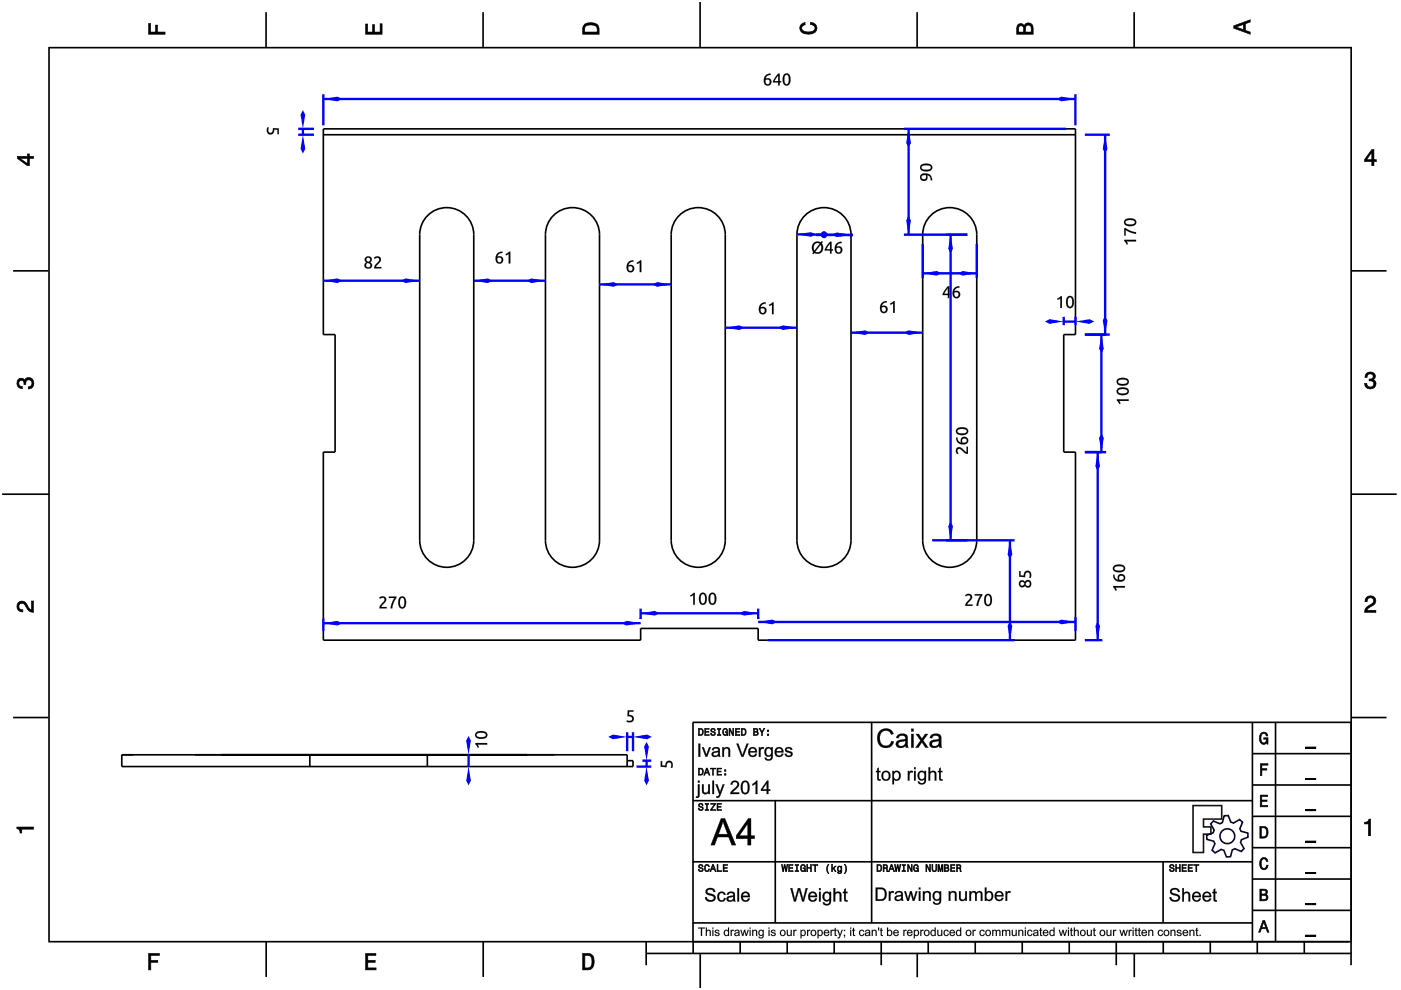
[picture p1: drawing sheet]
<svg xmlns="http://www.w3.org/2000/svg" width="297mm" height="210mm" viewBox="0 0 297 210" stroke-linecap="round" stroke-linejoin="round" font-family="sans-serif">
<g fill="none" stroke="#000" stroke-width=".35">
<path d="M10.4 10v189.5M10.4 10.1h276.1M56.4 2.6v7.5M102.4 2.6v7.5M148.4 .4v9.7M194.4 2.6v7.5M240.5 2.6v7.5M286.5 9.9v189.6M68.6 27.3h159.4v43.6h-2.5v25h2.5v39.8h-67.3v-2.5h-24.9v2.5h-67.2v-39.8h2.4v-25h-2.4zM68.6 28.6h159.4M2.8 57.4h7.4M90.7 45.7a5.7 5.7 0 0 1 6.2-1.2 5.7 5.7 0 0 1 3.5 5.3v64.7a5.7 5.7 0 0 1-5.7 5.8 5.7 5.7 0 0 1-5.7-5.8v-64.7a5.7 5.7 0 0 1 1.7-4.1z"/>
<path d="M117.3 45.7a5.7 5.7 0 0 1 6.3-1.2 5.7 5.7 0 0 1 3.5 5.3v64.7a5.7 5.7 0 0 1-5.7 5.8 5.7 5.7 0 0 1-5.8-5.8v-64.7a5.7 5.7 0 0 1 1.7-4.1zM144 45.7a5.7 5.7 0 0 1 6.2-1.2 5.7 5.7 0 0 1 3.6 5.3v64.7a5.7 5.7 0 0 1-5.8 5.8 5.7 5.7 0 0 1-5.7-5.8v-64.7a5.7 5.7 0 0 1 1.7-4.1zM170.6 45.7a5.7 5.7 0 0 1 6.3-1.2 5.7 5.7 0 0 1 3.5 5.3v64.7a5.7 5.7 0 0 1-5.7 5.8 5.7 5.7 0 0 1-5.7-5.8v-64.7a5.7 5.7 0 0 1 1.6-4.1zM197.3 45.7a5.7 5.7 0 0 1 6.3-1.2 5.7 5.7 0 0 1 3.5 5.3v64.7a5.7 5.7 0 0 1-5.7 5.8 5.7 5.7 0 0 1-5.8-5.8v-64.7a5.7 5.7 0 0 1 1.7-4.1zM286.5 57.4h7.5M.5 104.8h9.9M286.5 104.8h9.6M2.8 152.1h7.4M286.5 152.1h7.5M41.3 160h5.7M65.7 160v2.5M90.6 160v2.5"/>
<path d="M111.8 160h5.7M133 161.3h1.2v1.2h-108.4v-2.5h107.2v2.5M10.2 199.7h275.8M56.4 199.7v7.4M102.4 199.7v7.4M137 199.7v4.9M147 199.7v2.5M156.9 199.7v2.5M166.9 199.7v2.5M176.9 199.7v2.5M186.8 199.7v4.9M196.8 199.7v2.5"/>
<path d="M206.8 199.7v2.5M216.7 199.7v2.5M226.7 199.7v2.5M236.7 199.7v4.9M246.6 199.7v2.5M256.6 199.7v2.5M266.6 199.7v2.5M276.5 199.7v2.5M286.5 199.7v4.9M137 202.2h149.5M148.5 202.3v7.2M194.5 202.1v5.1"/>
<path d="M240.5 202.1v5.1"/>
</g>
<g fill="#000">
<path d="M31.5 5h.4v1.8h1.1v-1.5h.4v1.5h1.6v.5h-3.5z" fill-rule="evenodd"/>
<path d="M77.5 5.1h.4v1.7h1.1v-1.6h.4v1.6h1.2v-1.8h.4v2.3h-3.5z" fill-rule="evenodd"/>
<path d="M124 5.1a2.18 2.18 0 0 0-.5 2.2h3.5v-1.2a1.42 1.42 0 0 0-1.7-1.3zM124.3 5.5a2.13 2.13 0 0 1 2.2 .3l.1 1h-2.6v-1z" fill-rule="evenodd"/>
<path d="M169.9 5.2l.8-.4v.4a.7 .7 0 0 0-.7 .6 .7 .7 0 0 0 .3 .8 1.69 1.69 0 0 0 2.5-.6 .9 .9 0 0 0-1-.8v-.5a1.24 1.24 0 0 1 1.4 1.1 1.24 1.24 0 0 1-1 1.4 2.22 2.22 0 0 1-2.5-.7l-.2-.5z" fill-rule="evenodd"/>
<path d="M215.8 5.3l-.2 .7v1.3h3.5v-1.4a.98 .98 0 0 0-.8-1 .98 .98 0 0 0-1.1 .6 .83 .83 0 0 0-1.4-.2zM216.1 5.6a.54 .54 0 0 1 .6-.1 .54 .54 0 0 1 .3 .6v.7h-1zM217.6 5.5a.62 .62 0 0 1 .7-.1 .62 .62 0 0 1 .3 .6v.8h-1.2z" fill-rule="evenodd"/>
<path d="M261.6 5.5v.5l3.5 1.3v-.5l-1.1-.4v-1.4l1.1-.3v-.5zM262.1 5.7l1.5-.5v1.1z" fill-rule="evenodd"/>
<path d="M3.7 33.1v.5l2.1 1.5h.4v-1.5h.9v-.5h-.9v-.5h-.4v.5zM4.3 33.6h1.5v1.1z" fill-rule="evenodd"/>
<path d="M290.8 31.7l-1.5 2.1v.5h1.5v.8h.5v-.8h.5v-.4h-.5v-2.2zM290.8 32.3v1.6h-1.1z" fill-rule="evenodd"/>
<path d="M3.8 80.5a.85 .85 0 0 1 1.4 .1 1.05 1.05 0 0 1 1.3-.5 1.05 1.05 0 0 1 .7 1.2 1.1 1.1 0 0 1-1.2 1.2v-.5a.71 .71 0 0 0 .8-1 .71 .71 0 0 0-1.3 0v.5h-.4a.61 .61 0 0 0-.3-.8 .61 .61 0 0 0-.8 .3 .61 .61 0 0 0 .2 .8l.5 .1v.5a1.15 1.15 0 0 1-1.1-.7 1.15 1.15 0 0 1 .2-1.2z" fill-rule="evenodd"/>
<path d="M289.7 79.2a1.07 1.07 0 0 1 1.3-.2 1.07 1.07 0 0 1 .5 1.2l-.3 .3a1.05 1.05 0 0 1 .5 1.3 1.05 1.05 0 0 1-1.2 .7 1.1 1.1 0 0 1-1.2-1.2h.5a.71 .71 0 0 0 1 .7 .71 .71 0 0 0 0-1.2h-.5v-.4a.61 .61 0 0 0 .8-.3 .61 .61 0 0 0-.3-.8 .61 .61 0 0 0-.8 .2l-.2 .5h-.4z" fill-rule="evenodd"/>
<path d="M3.9 127.8a1.21 1.21 0 0 1 2 .7l.3 .5 .5 .3v-1.9h.4v2.4a1.8 1.8 0 0 1-1.7-1.4 .71 .71 0 0 0-.9-.5 .71 .71 0 0 0-.5 .9 .71 .71 0 0 0 .8 .5v.4a1.18 1.18 0 0 1-1.1-.6 1.18 1.18 0 0 1 .2-1.3z" fill-rule="evenodd"/>
<path d="M289.7 126.6a1.17 1.17 0 0 1 1.9 .3 1.17 1.17 0 0 1-.9 1.7l-.6 .4-.3 .4h1.9v.4h-2.4a1.8 1.8 0 0 1 1.4-1.7 .71 .71 0 0 0 .5-.9 .71 .71 0 0 0-.8-.5 .71 .71 0 0 0-.5 .9h-.5z" fill-rule="evenodd"/>
<path d="M3.6 175.3h3.5v.5h-2.5v.8h-.3a.77 .77 0 0 0-.7-.9z" fill-rule="evenodd"/>
<path d="M289.3 174.3a.77 .77 0 0 0 .9-.6h.4v3.5h-.5v-2.5h-.8z" fill-rule="evenodd"/>
</g>
<g fill="#000">
<path d="M31.5 5v2.3h3.5v-.5l-1.7 .1 .1-1.6h-.4v1.6h-1.1v-1.9zM31.4 4.9h.6l-.1 1.9h1.1l-.1-1.5h.6l-.1 1.5 1.7-.1v.6h-3.7z"/>
<path d="M77.5 5.1v2.2h3.5v-2.3h-.4l.1 1.9h-1.4v-1.7h-.3l.1 1.7h-1.2v-1.8zM77.5 5h.5l-.1 1.8h1.1l-.1-1.6h.6l-.1 1.6h1.2l-.1-1.8h.6v2.3h-3.6z"/>
<path d="M124 5.1l-.4 .7-.1 1.5h3.5l-.1-1.7-.3-.5-1.3-.3zM123.9 5.1l.6-.3 .8-.1 .7 .1 .6 .3 .4 .4 .1 1.8h-3.6v-1.5zM124.2 5.4l1.1-.2 1 .2 .3 .3 .1 1.2h-2.8l.1-1.2zM124.3 5.5l-.3 .3v1h2.6l-.1-1-.2-.3-1-.2z"/>
<path d="M169.9 5.2l-.4 .8 .2 .5 .3 .4 .6 .3h1.6l.6-.3 .3-.4 .1-.5-.1-.5-.7-.6-.6-.2v.5l.8 .2 .3 .6-.1 .3-.8 .5h-1.2l-.5-.2-.3-.3v-.6l.4-.4 .3-.1v-.4zM169.8 5.1l1-.4v.6l-.4 .1-.4 .3 .1 .6 .7 .4h1.2l.4-.1 .4-.6-.2-.5-.8-.3v-.6l.7 .2 .7 .7 .1 .5-.1 .5-.4 .5-.6 .2h-1.6l-.6-.2-.4-.5-.1-.5z"/>
<path d="M215.8 5.3l-.2 .7v1.3h3.5l-.1-1.8-.6-.6-.4-.1-.5 .2-.3 .6-.5-.6-.6 .1zM215.7 5.2l.3-.2h.7l.5 .5v-.3l.5-.4 .8 .1 .5 .6 .1 1.8h-3.6v-1.3zM216 5.6l.5-.2 .4 .2 .2 1.3h-1.2zM216.1 5.6l-.1 1.2h1l-.1-1.2-.4-.1zM217.5 5.5l.5-.2 .5 .1 .2 1.5h-1.3zM217.6 5.5l-.2 1.3h1.2l-.1-1.3-.5-.2z"/>
<path d="M261.6 5.5v.5l3.5 1.3v-.5l-1.1-.3v-1.5l1.1-.3v-.5zM261.5 5.4l3.6-1.3v.6l-1.1 .3v1.4l1.1 .4v.6l-3.6-1.4zM261.9 5.7l1.8-.6v1.3zM262.1 5.7l1.5 .6v-1.1l-1.5 .6z"/>
<path d="M3.7 33.1v.5l2.1 1.5h.4v-1.6l.9 .1v-.5l-.9 .1v-.6h-.4l.1 .6zM3.6 33.1h2.2v-.5h.5l-.1 .5h1v.6l-1-.1 .1 1.6h-.5l-2.2-1.6zM4.1 33.5h1.8v1.3zM4.3 33.5l1.5 1.2v-1.1l-1.5 .1z"/>
<path d="M290.8 31.7l-1.5 2.1v.5l1.6-.1-.1 .9h.5l-.1-.9 .6 .1v-.4h-.6l.1-2.2zM290.8 31.6h.6l-.1 2.3 .6-.1v.5h-.6l.1 .9h-.6v-.9h-1.5v-.5zM290.9 32.1v1.8h-1.3zM290.8 32.3h.1l-1.1 1.6-.1-.1 1.1 .1z"/>
<path d="M3.8 80.5l-.2 .8 .1 .4 .5 .6 .5 .1v-.5l-.6-.1-.2-.5 .2-.5 .4-.2 .5 .2 .1 .7h.4l-.1-.6 .4-.4h.6l.2 .2 .2 .2v.7l-.4 .4h-.4v.5l.5-.1 .6-.6v-1l-.6-.7h-.7l-.4 .3-.2 .3-.2-.4-.5-.1zM3.8 80.4l.7-.3 .5 .1 .2 .4 .1-.3 .5-.3 .8 .1 .6 .6v1.1l-.7 .7h-.6v-.5h.4l.4-.4-.1-.9-.8-.1-.3 .4v.6h-.5v-.8l-.5-.1-.4 .1-.1 .5 .2 .5 .6 .1v.6l-.6-.1-.6-.6-.1-.5z"/>
<path d="M289.7 79.2l-.3 .8h.4v-.3l.4-.4 .8 .1 .2 .7-.4 .3h-.5v.4l.8 .1 .2 .5-.2 .5-.2 .2h-.7l-.3-.2-.1-.6h-.5l.1 .5 .6 .6h1l.4-.2 .4-.8-.2-.6-.5-.3 .4-.3v-.8l-.5-.5h-.5zM289.7 79.1l.8-.3 .9 .3 .2 .3v.9l-.4 .2 .5 .3 .1 .6-.3 .8-.5 .3h-1l-.7-.7v-.6h.5l.2 .7 .5 .2 .6-.2 .2-.5-.2-.5-.6-.2-.3 .1v-.5h.6l.3-.2-.1-.7-.8-.1-.3 .4v.4h-.6l.1-.6z"/>
<path d="M3.9 127.8l-.3 .8 .3 .8 .9 .3v-.4l-.6-.1-.3-.6 .2-.5 .5-.3 .7 .4 .9 1.4 .9 .2v-2.4h-.4v2l-.5-.3-.9-1.5-.7-.2zM3.8 127.7l.8-.3 .7 .2 .9 1.4 .5 .3-.1-1.9h.6v2.5l-1.1-.3-.9-1.4-.6-.3-.4 .2-.2 .5 .2 .5 .7 .1v.6l-.6-.1-.4-.2-.4-.9z"/>
<path d="M289.7 126.6l-.3 1h.5l.1-.7 .5-.2 .6 .2 .2 .4-.3 .7-1.4 .9-.3 .9h2.4v-.4l-2 .1 .4-.6 1.2-.7 .4-.8-.1-.5-.6-.5h-.9zM289.7 126.6l.9-.4 .8 .4 .3 .3 .1 .5-.2 .6-1.5 1-.3 .4 2-.1v.6h-2.5l.2-1 1.4-1 .3-.6-.2-.4-.5-.2-.5 .2-.1 .7h-.6l.1-.6z"/>
<path d="M3.6 175.3v.4l.5 .2 .2 .7h.3l-.1-.9 2.6 .1v-.5zM3.5 175.3h3.7v.6l-2.6-.1 .1 .9h-.5l-.1-.7-.6-.3z"/>
<path d="M289.3 174.3v.4l.9-.1-.1 2.6h.5v-3.5h-.4l-.2 .5zM289.3 174.3l.7-.1 .2-.6h.5v3.6h-.6v-2.5l-.8 .1z"/>
</g>
<path d="M68.6 20v6.6M228 20v6.6M68.6 21h159.4" fill="none" stroke="#00f" stroke-width=".5"/>
<g fill="#00f">
<path d="M68.6 21l2.9-.5 1 .5-1 .5z"/>
<path d="M224 21l1-.5 3 .5-3 .5z"/>
</g>
<g fill="#000">
<path d="M162.3 16l.9-.4h.2v.3a.97 .97 0 0 0-1.1 .8 .81 .81 0 0 1 1.2 .4 .81 .81 0 0 1-.6 1.1 .81 .81 0 0 1-1-.8l.1-.7zM162.3 16a1.43 1.43 0 0 0 .2 2.1 .79 .79 0 0 0 1-.9 .79 .79 0 0 0-1.2-.5 .95 .95 0 0 1 1.1-.8v-.3zM162.3 16.9a.53 .53 0 0 0 .1 .8 .53 .53 0 0 0 .7-.1 .54 .54 0 0 0-.1-.7 .54 .54 0 0 0-.7 .1zM162.2 17.4a.55 .55 0 0 1 1.1 0 .55 .55 0 0 1-1.1 0zM165 15.6h.3v1.6h.3v.3h-.3v.6h-.3v-.6h-1.1l.2-.8zM165 15.6l-.8 1.1-.3 .8h1.1v.6h.3v-.6h.3v-.3h-.3v-1.6zM165 16l-.8 1.2h.8zM165 16v1.2h-.8zM166.3 15.7a.92 .92 0 0 1 1.1 .1 .92 .92 0 0 1 .2 1.1 .95 .95 0 0 1-.2 1 .95 .95 0 0 1-1.1 .1 1.92 1.92 0 0 1 0-2.3zM166.3 15.7a1.74 1.74 0 0 0 .2 2.4 .96 .96 0 0 0 1.1-1.2 .92 .92 0 0 0-.3-1 .92 .92 0 0 0-1-.2zM166.6 15.9l-.3 .8a.8 .8 0 0 0 .6 1.1 1.54 1.54 0 0 0 0-1.9zM166.5 15.9a.55 .55 0 0 1 .7 .1 .55 .55 0 0 1 .1 .7 .82 .82 0 0 1-.7 1.2 1.62 1.62 0 0 1-.1-2z"/>
<path d="M162.3 16l.9-.4h.2v.3a.95 .95 0 0 0-1.1 .8 .8 .8 0 0 1 1.2 .3 .8 .8 0 0 1-.6 1.1 .8 .8 0 0 1-.9-.7v-.7zM162.3 16.9a.55 .55 0 0 0 .1 .8 .55 .55 0 0 0 .8-.1 .55 .55 0 0 0-.2-.7 .55 .55 0 0 0-.7 0zM165 15.6h.3v1.6h.3v.3h-.3v.6h-.3v-.6h-1.1l.2-.8zM165 16l-.8 1.2h.8zM166.3 15.7a.91 .91 0 0 1 1.1 .1 .91 .91 0 0 1 .2 1.1 .93 .93 0 0 1-.3 1 .93 .93 0 0 1-1 .1 1.9 1.9 0 0 1 0-2.3zM166.5 15.9l-.2 .8a.81 .81 0 0 0 .6 1.1 1.54 1.54 0 0 0 0-1.9z"/>
</g>
<path d="M63.2 27.3h3.4M63.2 28.6h3.4M64.2 27.3v1.3" fill="none" stroke="#00f" stroke-width=".5"/>
<g fill="#00f">
<path d="M64.2 28.6l.5 3-.5 1-.5-1z"/>
<path d="M64.2 23.3l.5 1-.5 3-.5-3z"/>
</g>
<g fill="#000">
<path d="M56.7 27l.3 .1-.1 .2a.58 .58 0 0 0 .4 .9 .58 .58 0 0 0 .6-.9v-.2l1.2 .1v1.2h-.3v-.9h-.6a.85 .85 0 0 1-1.1 1 .85 .85 0 0 1-.4-1.4z"/>
<path d="M56.7 27h.3l-.1 .3a.56 .56 0 0 0 .4 .9 .56 .56 0 0 0 .6-.9v-.2l1.2 .1v1.2h-.3v-.9h-.6a.86 .86 0 0 1-1.1 1 .86 .86 0 0 1-.5-1.4zM56.7 27a1.16 1.16 0 0 0 .5 1.5 .85 .85 0 0 0 .9-1.1l.7 .1v.9h.3v-1.2l-1.2-.1a.71 .71 0 0 1-.8 1.1 .79 .79 0 0 1-.1-1.1z"/>
</g>
<path d="M230 28.6h5.3M234.3 28.6v42.3M230 70.9h5.3" fill="none" stroke="#00f" stroke-width=".5"/>
<g fill="#00f">
<path d="M234.3 28.6l.5 3-.5 1-.5-1z"/>
<path d="M234.3 66.9l.5 1-.5 3-.5-3z"/>
</g>
<g fill="#000">
<path d="M238.4 50.8h2.5v.4h-2.1l.4 .6-.3 .1-.5-.8zM238.4 50.9v.2l.5 .7 .2-.1-.3-.5h2.1v-.3zM238.4 48.3h.2a4.5 4.5 0 0 0 2.3 .9v.4l-.4-.1-1.1-.3-.7-.5v1.3h-.3zM238.4 48.4v1.5h.3l-.1-1.2 1 .6 1.3 .3v-.4l-1.1-.2-1.2-.6zM238.5 46.7a1.76 1.76 0 0 1 2.4 .2 1 1 0 0 1-1.3 1.1 .95 .95 0 0 1-1-.3 .95 .95 0 0 1-.1-1zM238.5 46.7a.82 .82 0 0 0 0 .9 .82 .82 0 0 0 .8 .3 1.11 1.11 0 0 0 1.6-1 1.69 1.69 0 0 0-2.4-.2zM238.7 46.9a.52 .52 0 0 0 .1 .6 .52 .52 0 0 0 .6 .1 .8 .8 0 0 0 1.2-.6 1.6 1.6 0 0 0-1.9-.1zM238.7 46.9l.7-.3a.82 .82 0 0 1 1.2 .7 1.55 1.55 0 0 1-2 0z"/>
<path d="M238.4 50.9h2.5v.3h-2.1l.3 .5-.2 .1-.5-.7zM238.4 48.4h.2l1.2 .6 1.1 .2v.4l-1.3-.3-.9-.6v1.2h-.3zM238.5 46.7a1.75 1.75 0 0 1 2.4 .2 .98 .98 0 0 1-1.3 1.1 .93 .93 0 0 1-1-.3 .93 .93 0 0 1-.1-1zM238.7 46.9a.53 .53 0 0 0 .1 .6 .53 .53 0 0 0 .6 .1 .81 .81 0 0 0 1.2-.6 1.61 1.61 0 0 0-1.9-.1z"/>
</g>
<path d="M230 70.9h4.5M233.5 70.9v25M230 95.9h4.5" fill="none" stroke="#00f" stroke-width=".5"/>
<g fill="#00f">
<path d="M233.5 91.9l.5 1-.5 3-.5-3z"/>
<path d="M233.5 70.9l.5 3-.5 1-.5-1z"/>
</g>
<g fill="#000">
<path d="M236.8 84.7h2.5v.3h-2l.3 .6-.3 .1-.5-.8zM236.8 84.7v.2l.5 .8 .3-.1-.4-.6h2.1v-.3zM236.9 82.5a1.76 1.76 0 0 1 2.4 .2 1 1 0 0 1-1.3 1.1 .95 .95 0 0 1-1-.3 .95 .95 0 0 1-.1-1zM236.9 82.5a.82 .82 0 0 0 0 .9 .82 .82 0 0 0 .8 .4 1.11 1.11 0 0 0 1.6-1.1 1.69 1.69 0 0 0-2.4-.2zM237.1 82.7a.52 .52 0 0 0 .1 .6 .52 .52 0 0 0 .6 .1 .8 .8 0 0 0 1.2-.6 1.6 1.6 0 0 0-1.9-.1zM237.1 82.7l.7-.2a.82 .82 0 0 1 1.2 .6 1.55 1.55 0 0 1-2 0zM236.9 80.5a1.76 1.76 0 0 1 2.4 .2 1 1 0 0 1-1.3 1.1 .95 .95 0 0 1-1-.3 .95 .95 0 0 1-.1-1zM236.9 80.5a.82 .82 0 0 0 0 .9 .82 .82 0 0 0 .8 .3 1.11 1.11 0 0 0 1.6-1 1.69 1.69 0 0 0-2.4-.2zM237.1 80.7a.52 .52 0 0 0 .1 .6 .52 .52 0 0 0 .6 .1 .8 .8 0 0 0 1.2-.6 1.6 1.6 0 0 0-1.9-.1zM237.1 80.7l.7-.3a.82 .82 0 0 1 1.2 .7 1.55 1.55 0 0 1-2 0z"/>
<path d="M236.8 84.7h2.5v.3h-2l.3 .6-.3 .1-.5-.8zM236.9 82.5a1.75 1.75 0 0 1 2.4 .2 .98 .98 0 0 1-1.3 1.1 .93 .93 0 0 1-1-.3 .93 .93 0 0 1-.1-1zM237.1 82.7a.53 .53 0 0 0 .1 .6 .53 .53 0 0 0 .6 .1 .81 .81 0 0 0 1.2-.6 1.61 1.61 0 0 0-1.9-.1zM236.9 80.5a1.75 1.75 0 0 1 2.4 .2 .98 .98 0 0 1-1.3 1.1 .93 .93 0 0 1-1-.3 .93 .93 0 0 1-.1-1zM237.1 80.7a.53 .53 0 0 0 .1 .6 .53 .53 0 0 0 .6 .1 .81 .81 0 0 0 1.2-.6 1.61 1.61 0 0 0-1.9-.1z"/>
</g>
<path d="M230 95.9h3.7M232.7 95.9v39.8M230 135.7h3.7" fill="none" stroke="#00f" stroke-width=".5"/>
<g fill="#00f">
<path d="M232.7 131.7l.5 1-.5 3-.5-3z"/>
<path d="M232.7 95.9l.5 2.9-.5 1-.5-1z"/>
</g>
<g fill="#000">
<path d="M236 124.2h2.5v.4h-2l.3 .5-.3 .2-.5-.8zM236 124.3v.2l.5 .7 .3-.1-.4-.5h2.1v-.3zM236 121.9h.3a.97 .97 0 0 0 .8 1 .81 .81 0 0 1 .4-1.1 .81 .81 0 0 1 1.1 .5 .81 .81 0 0 1-.8 1 1.41 1.41 0 0 1-1.8-1.4zM236 121.9a1.37 1.37 0 0 0 .9 1.3 1.37 1.37 0 0 0 1.6-.5 .79 .79 0 0 0-.9-1 .79 .79 0 0 0-.5 1.3 .95 .95 0 0 1-.8-1.1zM237.4 122.2l-.1 .8a.53 .53 0 0 0 .8-.2 .53 .53 0 0 0-.1-.7zM237.2 122.5a.55 .55 0 0 1 1.1 0 .55 .55 0 0 1-1.1 0zM236.1 120.1a1.76 1.76 0 0 1 2.4 .2 1 1 0 0 1-1.2 1.1 .95 .95 0 0 1-1.1-.3 .95 .95 0 0 1-.1-1zM236.1 120.1a.82 .82 0 0 0 0 .9 .82 .82 0 0 0 .9 .3 1.11 1.11 0 0 0 1.5-1 1.69 1.69 0 0 0-2.4-.2zM236.3 120.3a.52 .52 0 0 0 .2 .6 .52 .52 0 0 0 .6 .1 .8 .8 0 0 0 1.1-.6 1.6 1.6 0 0 0-1.9-.1zM236.3 120.3l.8-.3a.82 .82 0 0 1 1.2 .6 1.55 1.55 0 0 1-2 0z"/>
<path d="M236 124.3h2.5v.3h-2l.3 .5-.3 .1-.5-.7zM236 121.9h.3a.96 .96 0 0 0 .8 1 .8 .8 0 0 1 .3-1.1 .8 .8 0 0 1 1.1 .5 .8 .8 0 0 1-.7 1 1.41 1.41 0 0 1-1.8-1.4zM237.4 122.2a.52 .52 0 0 0 0 .7 .52 .52 0 0 0 .7 0 .52 .52 0 0 0 .1-.7l-.5-.1zM236.1 120.1a1.75 1.75 0 0 1 2.4 .2 .98 .98 0 0 1-1.2 1 .93 .93 0 0 1-1-.2 .93 .93 0 0 1-.2-1zM236.3 120.3a.53 .53 0 0 0 .1 .6 .53 .53 0 0 0 .7 .1 .81 .81 0 0 0 1.1-.6 1.61 1.61 0 0 0-1.9-.1z"/>
</g>
<path d="M160.7 130.9v.3M160.7 131.9h67.3M228 130.9v2.8" fill="none" stroke="#00f" stroke-width=".5"/>
<g fill="#00f">
<path d="M224 131.9l1-.5 3 .5-3 .5z"/>
<path d="M160.7 131.9l3-.5 1 .5-1 .5z"/>
</g>
<g fill="#000">
<path d="M204.6 126.2a.82 .82 0 0 1 1.3 0 .82 .82 0 0 1-.3 1.2l-.6 .8h1.2v.3h-1.5a2.75 2.75 0 0 1 1-1.7 .5 .5 0 0 0-.3-.6 .5 .5 0 0 0-.6 .2zM206.7 126h1.6v.2l-.7 1.2-.2 1.1h-.4l.1-.4 .3-1.1 .5-.7h-1.2zM209 126.1a.91 .91 0 0 1 1.1 .1 .91 .91 0 0 1 .2 1 .93 .93 0 0 1-.2 1 .93 .93 0 0 1-1.1 .2 1.9 1.9 0 0 1 0-2.3zM209.3 126.3l-.3 .7a.81 .81 0 0 0 .6 1.2 1.54 1.54 0 0 0 0-2z"/>
<path d="M204.6 126.2a.84 .84 0 0 1 1.4 0 .84 .84 0 0 1-.4 1.2l-.6 .8h1.2v.3h-1.5a1.61 1.61 0 0 1 .8-1.4 .48 .48 0 0 0 0-.8 .48 .48 0 0 0-.7 .2zM204.6 126.2l.2 .2a.55 .55 0 0 1 .9 0 .55 .55 0 0 1-.3 .8l-.6 .7-.1 .6h1.5v-.3h-1.2l.6-.8a.81 .81 0 0 0 .3-1.2 .81 .81 0 0 0-1.3 0zM206.7 126h1.6v.2a4.5 4.5 0 0 0-.9 2.3h-.4l.1-.4 .3-1.1 .5-.7h-1.2zM206.7 126v.3l1.2-.1-.7 1.7-.2 .6h.4l.2-1.1 .7-1.2v-.2zM209 126.1a.92 .92 0 0 1 1.1 .1 .92 .92 0 0 1 .2 1 .95 .95 0 0 1-.2 1 .95 .95 0 0 1-1.1 .2 1.92 1.92 0 0 1 0-2.3zM209.1 126.1a1.74 1.74 0 0 0 .2 2.4 .96 .96 0 0 0 1-1.3 .92 .92 0 0 0-.2-1 .92 .92 0 0 0-1-.1zM209.3 126.3l-.3 .7a.8 .8 0 0 0 .6 1.2 1.54 1.54 0 0 0 0-2zM209.2 126.3a.55 .55 0 0 1 .7 .1 .55 .55 0 0 1 .1 .6 .82 .82 0 0 1-.6 1.2 1.62 1.62 0 0 1-.2-1.9z"/>
</g>
<path d="M135.8 129v2.2M135.8 130h24.9M160.7 129v2.2" fill="none" stroke="#00f" stroke-width=".5"/>
<g fill="#00f">
<path d="M156.8 130l1-.5 2.9 .5-2.9 .5z"/>
<path d="M135.8 130l3-.5 1 .5-1 .5z"/>
</g>
<g fill="#000">
<path d="M146.3 126.2l.8-.5h.2v2.5h-.3v-2l-.6 .3zM146.3 126.2l.1 .3 .6-.4v2.1h.3v-2.5h-.2zM148.6 125.8a.92 .92 0 0 1 1 .1 .92 .92 0 0 1 .3 1.1 .95 .95 0 0 1-.3 1 .95 .95 0 0 1-1 .1 1.92 1.92 0 0 1 0-2.3zM148.6 125.8a1.74 1.74 0 0 0 .2 2.4 .96 .96 0 0 0 1-1.2 .92 .92 0 0 0-.2-1 .92 .92 0 0 0-1-.2zM148.8 126l-.2 .8a.8 .8 0 0 0 .5 1.1 1.54 1.54 0 0 0 0-1.9zM148.8 126a.55 .55 0 0 1 .6 .1 .55 .55 0 0 1 .1 .7 .82 .82 0 0 1-.6 1.2 1.62 1.62 0 0 1-.1-2zM150.6 125.8a.92 .92 0 0 1 1.1 .1 .92 .92 0 0 1 .2 1.1 .95 .95 0 0 1-.3 1 .95 .95 0 0 1-1 .1 1.92 1.92 0 0 1 0-2.3zM150.6 125.8a1.74 1.74 0 0 0 .2 2.4 .96 .96 0 0 0 1.1-1.2 .92 .92 0 0 0-.3-1 .92 .92 0 0 0-1-.2zM150.8 126l-.2 .8a.8 .8 0 0 0 .6 1.1 1.54 1.54 0 0 0 0-1.9zM150.8 126a.55 .55 0 0 1 .6 .1 .55 .55 0 0 1 .1 .7 .82 .82 0 0 1-.6 1.2 1.62 1.62 0 0 1-.1-2z"/>
<path d="M146.3 126.2l.8-.5h.2v2.5h-.3v-2l-.6 .3zM148.6 125.8a.91 .91 0 0 1 1 .1 .91 .91 0 0 1 .3 1.1 .93 .93 0 0 1-.3 .9 .93 .93 0 0 1-1 .2 1.9 1.9 0 0 1 0-2.3zM148.8 126l-.2 .8a.81 .81 0 0 0 .6 1.1 1.54 1.54 0 0 0 0-1.9zM150.6 125.8a.91 .91 0 0 1 1.1 .1 .91 .91 0 0 1 .2 1.1 .93 .93 0 0 1-.3 .9 .93 .93 0 0 1-1 .2 1.9 1.9 0 0 1 0-2.3zM150.8 126l-.2 .8a.81 .81 0 0 0 .6 1.1 1.54 1.54 0 0 0 0-1.9z"/>
</g>
<path d="M68.6 131.1v2.6M68.6 132.1h67.2M135.8 131.1v.1" fill="none" stroke="#00f" stroke-width=".5"/>
<g fill="#00f">
<path d="M68.6 132.1l2.9-.5 1 .5-1 .5z"/>
<path d="M131.8 132.1l1-.5 3 .5-3 .5z"/>
</g>
<g fill="#000">
<path d="M80.4 126.7a.82 .82 0 0 1 1.3 0 .82 .82 0 0 1-.3 1.3l-.6 .7h1.2v.3h-1.5a2.75 2.75 0 0 1 1-1.7 .5 .5 0 0 0-.3-.6 .5 .5 0 0 0-.6 .3zM82.5 126.5h1.5v.3l-.6 1.1-.2 1.1h-.4l.1-.4 .3-1 .5-.8h-1.2zM84.8 126.6a.91 .91 0 0 1 1.1 .1 .91 .91 0 0 1 .2 1 .93 .93 0 0 1-.3 1 .93 .93 0 0 1-1 .2 1.9 1.9 0 0 1 0-2.3zM85 126.8l-.2 .7a.81 .81 0 0 0 .6 1.2 1.54 1.54 0 0 0 0-1.9z"/>
<path d="M80.4 126.7a.84 .84 0 0 1 1.3 0 .84 .84 0 0 1-.3 1.3l-.6 .7h1.2v.3h-1.5a1.61 1.61 0 0 1 .8-1.4 .48 .48 0 0 0 0-.8 .48 .48 0 0 0-.7 .2zM80.4 126.7l.2 .3a.55 .55 0 0 1 .9-.1 .55 .55 0 0 1-.3 .9l-.6 .7-.1 .5h1.5v-.3h-1.2l.6-.8a.81 .81 0 0 0 .3-1.2 .81 .81 0 0 0-1.3 0zM82.4 126.5h1.7v.3a4.5 4.5 0 0 0-.9 2.2h-.4l.1-.4 .3-1 .5-.8h-1.3zM82.5 126.5v.3h1.2l-.8 1.6-.1 .6h.4l.2-1.1 .6-1.1v-.3zM84.8 126.6a.92 .92 0 0 1 1.1 .1 .92 .92 0 0 1 .2 1 .95 .95 0 0 1-.2 1.1 .95 .95 0 0 1-1.1 .1 1.92 1.92 0 0 1 0-2.3zM84.8 126.6a1.74 1.74 0 0 0 .2 2.4 .96 .96 0 0 0 1.1-1.3 .92 .92 0 0 0-.3-.9 .92 .92 0 0 0-1-.2zM85.1 126.8l-.3 .7a.8 .8 0 0 0 .6 1.2 1.54 1.54 0 0 0 0-1.9zM85 126.8a.55 .55 0 0 1 .7 .1 .55 .55 0 0 1 .1 .6 .82 .82 0 0 1-.7 1.2 1.62 1.62 0 0 1-.1-1.9z"/>
</g>
<path d="M225.5 67.2v1.7M225.5 68.2h2.5M228 67.2v1.7" fill="none" stroke="#00f" stroke-width=".5"/>
<g fill="#00f">
<path d="M228 68.2l3-.5 1 .5-1 .5z"/>
<path d="M221.5 68.2l1-.5 3 .5-3 .5z"/>
</g>
<g fill="#000">
<path d="M224.1 63.3l.8-.5h.3v2.5h-.4v-2l-.5 .3zM224.2 63.3l.1 .3 .5-.4v2.1h.3v-2.5h-.2zM226.4 62.9a.92 .92 0 0 1 1.1 .1 .92 .92 0 0 1 .2 1 .95 .95 0 0 1-.3 1.1 .95 .95 0 0 1-1 .1 1.92 1.92 0 0 1 0-2.3zM226.4 62.9a1.74 1.74 0 0 0 .2 2.4 .96 .96 0 0 0 1.1-1.3 .92 .92 0 0 0-.3-.9 .92 .92 0 0 0-1-.2zM226.6 63.1l-.2 .7a.8 .8 0 0 0 .6 1.2 1.54 1.54 0 0 0 0-1.9zM226.6 63.1a.55 .55 0 0 1 .6 .1 .55 .55 0 0 1 .2 .6 .82 .82 0 0 1-.7 1.2 1.62 1.62 0 0 1-.1-1.9z"/>
<path d="M224.2 63.3l.7-.5h.2v2.5h-.3v-2l-.5 .3zM226.4 62.9a.91 .91 0 0 1 1.1 .1 .91 .91 0 0 1 .2 1 .93 .93 0 0 1-.3 1 .93 .93 0 0 1-1 .2 1.9 1.9 0 0 1 0-2.3zM226.6 63.1l-.2 .7a.81 .81 0 0 0 .6 1.2 1.54 1.54 0 0 0 0-1.9z"/>
</g>
<path d="M195.6 51.7v7.2M195.6 57.9h11.5M207.1 51.7v7.2" fill="none" stroke="#00f" stroke-width=".5"/>
<g fill="#00f">
<path d="M203.1 57.9l1-.4 3 .4-3 .5z"/>
<path d="M195.6 57.9l3-.4 1 .4-1 .5z"/>
</g>
<g fill="#000">
<path d="M201 60.7h.3v1.6h.3v.3h-.3v.6h-.3v-.6h-1.2l.3-.8zM201 60.7l-.9 1.1-.2 .8 1.1-.1v.7h.3v-.7l.3 .1v-.3h-.3v-1.6zM201 61.1l-.8 1.2h.8zM201 61.1v1.2h-.8zM202.3 61.1l.9-.4h.2v.3a.97 .97 0 0 0-1 .8 .81 .81 0 0 1 1.1 .3 .81 .81 0 0 1-.5 1.1 .81 .81 0 0 1-1-.7v-.8zM202.4 61.1a1.43 1.43 0 0 0 .2 2.1 .79 .79 0 0 0 1-.9 .79 .79 0 0 0-1.3-.5 .95 .95 0 0 1 1.1-.8v-.3zM202.3 62a.53 .53 0 0 0 .1 .7 .53 .53 0 0 0 .8 0 .54 .54 0 0 0-.2-.7 .54 .54 0 0 0-.7 0zM202.2 62.5a.55 .55 0 0 1 1.1 0 .55 .55 0 0 1-1.1 0z"/>
<path d="M201 60.7h.3v1.6h.3v.3h-.3v.6h-.3v-.6h-1.1l.2-.8zM201 61.1l-.8 1.2h.8zM202.3 61.1l.9-.4h.2v.3a.95 .95 0 0 0-1 .8 .8 .8 0 0 1 1.1 .3 .8 .8 0 0 1-.5 1.1 .8 .8 0 0 1-1-.7v-.8zM202.3 62a.55 .55 0 0 0 .1 .8 .55 .55 0 0 0 .8-.1 .55 .55 0 0 0-.2-.7 .55 .55 0 0 0-.7 0z"/>
</g>
<path d="M200.6 49.8h4.5M201.5 49.8v64.7M200.6 114.5h4.5" fill="none" stroke="#00f" stroke-width=".5"/>
<g fill="#00f">
<path d="M201.5 110.6l.5 1-.5 2.9-.5-2.9z"/>
<path d="M201.5 49.8l.5 2.9-.5 1-.5-1z"/>
</g>
<g fill="#000">
<path d="M202.9 95a1.39 1.39 0 0 1 1.7 .7l.3 .2v-1.2h.3v1.5a2.75 2.75 0 0 1-1.6-1 .5 .5 0 0 0-.6 .3 .5 .5 0 0 0 .2 .6l-.2 .2-.2-.2a.98 .98 0 0 1 .1-1.1zM202.7 92.8h.3a.96 .96 0 0 0 .8 1 .8 .8 0 0 1 .3-1.1 .8 .8 0 0 1 1.1 .5 .8 .8 0 0 1-.7 1 1.41 1.41 0 0 1-1.8-1.4zM204.1 93.1a.52 .52 0 0 0 0 .7 .52 .52 0 0 0 .7 0 .52 .52 0 0 0 .1-.7l-.4-.1zM202.8 91a1.75 1.75 0 0 1 2.4 .2 .98 .98 0 0 1-1.2 1.1 .93 .93 0 0 1-1-.3 .93 .93 0 0 1-.2-1zM203 91.2a.53 .53 0 0 0 .2 .6 .53 .53 0 0 0 .6 .1 .81 .81 0 0 0 1.2-.6 1.61 1.61 0 0 0-2-.1z"/>
<path d="M202.8 95a1.41 1.41 0 0 1 1.8 .7l.3 .2v-1.2h.3v1.5a1.6 1.6 0 0 1-1.4-.8 .48 .48 0 0 0-.8 0 .48 .48 0 0 0 .2 .7l-.2 .2-.2-.2a1 1 0 0 1 0-1.1zM202.9 95a1.03 1.03 0 0 0 .1 1.3l.2-.2a.55 .55 0 0 1-.1-.9 .55 .55 0 0 1 .9 .3l.7 .6 .5 .1v-1.5h-.3l.1 1.2-.9-.7a.84 .84 0 0 0-1.2-.2zM202.7 92.8h.3a.97 .97 0 0 0 .8 1 .81 .81 0 0 1 .4-1.1 .81 .81 0 0 1 1.1 .5 .81 .81 0 0 1-.8 1 1.41 1.41 0 0 1-1.8-1.4zM202.7 92.8a1.37 1.37 0 0 0 1 1.4 1.37 1.37 0 0 0 1.5-.6 .79 .79 0 0 0-.9-1 .79 .79 0 0 0-.5 1.3 .95 .95 0 0 1-.8-1.1zM204.1 93.1v.8a.53 .53 0 0 0 .7-.2 .53 .53 0 0 0-.1-.7zM203.9 93.4a.55 .55 0 0 1 1.1 0 .55 .55 0 0 1-1.1 0zM202.8 91a1.76 1.76 0 0 1 2.5 .2 1 1 0 0 1-1.3 1.1 .95 .95 0 0 1-1-.3 .95 .95 0 0 1-.2-1zM202.8 91a.82 .82 0 0 0 .1 .9 .82 .82 0 0 0 .8 .3 1.11 1.11 0 0 0 1.5-1 1.69 1.69 0 0 0-2.4-.2zM203.1 91.2a.52 .52 0 0 0 .1 .6 .52 .52 0 0 0 .6 .1 .8 .8 0 0 0 1.1-.6 1.6 1.6 0 0 0-1.8-.1zM203 91.2l.8-.3a.82 .82 0 0 1 1.2 .7 1.55 1.55 0 0 1-2 0z"/>
</g>
<circle cx="174.7" cy="49.8" r=".25" fill="#00f"/>
<path d="M174 49.8a.73 .73 0 0 1 1.4 0 .73 .73 0 0 1-1.4 0zM174.4 49.8a.25 .25 0 0 0 .5 0 .25 .25 0 0 0-.5 0z" fill="#00f"/>
<path d="M169 49.7l11.8 .1" fill="none" stroke="#00f" stroke-width=".5"/>
<g fill="#00f">
<path d="M176.4 49.8l1-.5 3 .5-3 .5z"/>
<path d="M169 49.7l3-.5 1 .5-1 .5z"/>
</g>
<path d="M173 49.8h7.8M180.4 70.5h15.2" fill="none" stroke="#00f" stroke-width=".5"/>
<g fill="#000">
<path d="M172.5 51.5a1.21 1.21 0 0 1 1.5-.1l.2-.3 .3 .2-.3 .3a1.3 1.3 0 0 1 .1 1.7 1.3 1.3 0 0 1-1.7 .3l-.1 .3-.3-.2 .2-.3a1.54 1.54 0 0 1 .1-1.9zM172.5 51.6a1.53 1.53 0 0 0 0 1.8l-.3 .3 .3 .2 .1-.3a1.28 1.28 0 0 0 1.7-.3 1.28 1.28 0 0 0-.1-1.7l.2-.3-.2-.2-.2 .3a1.22 1.22 0 0 0-1.5 .2zM172.7 51.8a1.39 1.39 0 0 0 0 1.4l1.1-1.5a.84 .84 0 0 0-1.1 .1zM172.7 51.8a.79 .79 0 0 1 1.1-.1l-1.1 1.5a1.35 1.35 0 0 1 0-1.4zM174 51.9l-1.1 1.5a.94 .94 0 0 0 1.1-.3 .94 .94 0 0 0 0-1.2zM174 51.8a.97 .97 0 0 1 0 1.3 .97 .97 0 0 1-1.2 .3zM176 51.3l.3-.1v1.6h.3v.3h-.3v.7h-.3v-.7h-1.1l.2-.7zM176 51.3l-.8 1.1-.3 .7h1.1v.7h.3v-.7h.3v-.3l-.3 .1v-1.6zM176 51.7l-.8 1.1h.8zM176 51.6v1.3h-.8zM177.3 51.6l.9-.3 .2-.1v.4a.97 .97 0 0 0-1 .7 .81 .81 0 0 1 1.1 .4 .81 .81 0 0 1-.5 1.1 .81 .81 0 0 1-1-.7v-.8zM177.4 51.7a1.43 1.43 0 0 0 .2 2.1 .79 .79 0 0 0 1-.9 .79 .79 0 0 0-1.3-.5 .95 .95 0 0 1 1.1-.9v-.2zM177.3 52.6a.53 .53 0 0 0 .2 .7 .53 .53 0 0 0 .7 0 .54 .54 0 0 0-.2-.7 .54 .54 0 0 0-.7 0zM177.2 53a.55 .55 0 0 1 1.1 0 .55 .55 0 0 1-1.1 0z"/>
<path d="M172.5 51.5a1.23 1.23 0 0 1 1.5-.1l.2-.3 .2 .2-.2 .3a1.28 1.28 0 0 1 .1 1.7 1.28 1.28 0 0 1-1.6 .3l-.2 .3-.3-.2 .3-.3-.3-.4a1.54 1.54 0 0 1 .3-1.5zM172.7 51.8l-.2 .7 .2 .7 1.1-1.5-.7-.2zM174 51.9l-1.1 1.5a.95 .95 0 0 0 1.2-.3 .95 .95 0 0 0-.1-1.2zM176 51.3h.3v1.5h.3v.3h-.3v.7h-.3v-.7h-1.1l.2-.7zM176 51.7l-.8 1.1h.8zM177.4 51.6l.8-.3h.2v.2a.95 .95 0 0 0-1 .8 .8 .8 0 0 1 1.1 .4 .8 .8 0 0 1-.5 1.1 .8 .8 0 0 1-1-.7v-.8zM177.3 52.6a.55 .55 0 0 0 .2 .7 .55 .55 0 0 0 .7 0 .55 .55 0 0 0-.1-.7 .55 .55 0 0 0-.8 0z"/>
</g>
<g fill="#00f">
<path d="M180.4 70.5l3-.5 1 .5-1 .5z"/>
<path d="M191.6 70.5l1-.5 3 .5-3 .5z"/>
</g>
<g fill="#000">
<path d="M186.9 64.2l.9-.4h.2v.3a.97 .97 0 0 0-1 .8 .81 .81 0 0 1 1.1 .4 .81 .81 0 0 1-.5 1.1 .81 .81 0 0 1-1-.8v-.7zM187 64.2a1.43 1.43 0 0 0 .2 2.1 .79 .79 0 0 0 1-.8 .79 .79 0 0 0-1.3-.6 .95 .95 0 0 1 1.1-.8v-.3zM186.9 65.2a.53 .53 0 0 0 .2 .7 .53 .53 0 0 0 .7-.1 .54 .54 0 0 0-.2-.6 .54 .54 0 0 0-.7 0zM186.8 65.6a.55 .55 0 0 1 1.1 0 .55 .55 0 0 1-1.1 0zM188.7 64.4l.8-.6h.2v2.6h-.4l.1-2.1-.6 .3zM188.7 64.4l.1 .2 .6-.3v2h.3v-2.5h-.2z"/>
<path d="M187 64.2l.8-.3 .2-.1v.3a.95 .95 0 0 0-1 .8 .8 .8 0 0 1 1.1 .4 .8 .8 0 0 1-.5 1.1 .8 .8 0 0 1-1-.8v-.7zM186.9 65.2a.55 .55 0 0 0 .2 .7 .55 .55 0 0 0 .7 0 .55 .55 0 0 0-.1-.8 .55 .55 0 0 0-.8 .1zM188.7 64.4l.8-.6h.2v2.5h-.3v-2l-.6 .3z"/>
</g>
<path d="M153.8 69.5h15.2" fill="none" stroke="#00f" stroke-width=".5"/>
<g fill="#00f">
<path d="M153.8 69.5l3-.5 1 .5-1 .5z"/>
<path d="M165 69.5l1-.5 3 .5-3 .5z"/>
</g>
<g fill="#000">
<path d="M161.3 64.5l.8-.4h.2l.1 .3a.97 .97 0 0 0-1.1 .8 .81 .81 0 0 1 1.2 .4 .81 .81 0 0 1-.6 1.1 .81 .81 0 0 1-1-.8v-.7zM161.3 64.5a1.43 1.43 0 0 0 .2 2.1 .79 .79 0 0 0 1-.9 .79 .79 0 0 0-1.2-.5 .95 .95 0 0 1 1-.8v-.3zM161.2 65.4h.1a.53 .53 0 0 0 .1 .8 .53 .53 0 0 0 .7-.1 .54 .54 0 0 0-.1-.7 .54 .54 0 0 0-.7 .1zM161.2 65.9a.54 .54 0 0 1 1 0 .54 .54 0 0 1-1 0zM163 64.6l.8-.5h.2v2.5h-.3v-2l-.6 .3zM163 64.6l.1 .3 .6-.4v2.1h.3v-2.5h-.2z"/>
<path d="M161.3 64.5l.8-.4h.2v.3a.95 .95 0 0 0-1 .8 .8 .8 0 0 1 1.1 .3 .8 .8 0 0 1-.5 1.1 .8 .8 0 0 1-1-.7v-.7zM161.2 65.4a.55 .55 0 0 0 .2 .8 .55 .55 0 0 0 .7-.1 .55 .55 0 0 0-.1-.7 .55 .55 0 0 0-.8 0zM163 64.6l.8-.5h.2v2.5h-.3v-2l-.6 .3z"/>
</g>
<path d="M68.6 59.5h20.4" fill="none" stroke="#00f" stroke-width=".5"/>
<g fill="#00f">
<path d="M68.6 59.5l2.9-.5 1 .5-1 .5z"/>
<path d="M85 59.5l1-.5 3 .5-3 .5z"/>
</g>
<g fill="#000">
<path d="M77.5 54.6a.72 .72 0 0 1 1.1-.1 .72 .72 0 0 1-.1 1.1 .77 .77 0 0 1-.1 1.3 .77 .77 0 0 1-1.1-.6l.4-.7-.4-.6zM77.6 56.2a.47 .47 0 0 0 .9 0 .47 .47 0 0 0-.9 0zM77.7 55a.42 .42 0 0 0 .8 0 .42 .42 0 0 0-.8 0zM79.3 54.7a.82 .82 0 0 1 1.3-.1 .82 .82 0 0 1-.3 1.3l-.6 .7h1.1v.3h-1.5a2.75 2.75 0 0 1 1.1-1.7 .5 .5 0 0 0-.3-.5 .5 .5 0 0 0-.6 .2z"/>
<path d="M77.5 54.5a.73 .73 0 0 1 1.2 0 .73 .73 0 0 1-.2 1.1 .76 .76 0 0 1 .3 1.1 .76 .76 0 0 1-1.1 .2 .69 .69 0 0 1-.5-.6 .69 .69 0 0 1 .5-.7 .66 .66 0 0 1-.2-1.1zM77.5 54.6a.65 .65 0 0 0 .2 1 .73 .73 0 0 0-.3 1 .73 .73 0 0 0 1 .3l.4-.3 .1-.3-.2-.5-.3-.2a.7 .7 0 0 0 .2-1.1 .7 .7 0 0 0-1.1 .1zM77.6 56.2a.45 .45 0 0 0 .9 0 .45 .45 0 0 0-.9 0zM77.6 56.2a.48 .48 0 0 1 .9 0 .48 .48 0 0 1-.9 0zM77.7 55a.4 .4 0 0 0 .8 0 .4 .4 0 0 0-.8 0zM77.6 55a.45 .45 0 0 1 .9 0 .45 .45 0 0 1-.9 0zM79.3 54.6a.84 .84 0 0 1 1.3 0 .84 .84 0 0 1-.3 1.3l-.6 .7h1.2v.3h-1.6a1.61 1.61 0 0 1 .9-1.4 .48 .48 0 0 0 0-.8 .48 .48 0 0 0-.7 .2zM79.3 54.7l.2 .2a.55 .55 0 0 1 .9-.1 .55 .55 0 0 1-.3 .9l-.6 .7-.2 .5h1.5v-.3h-1.1l.6-.7a.81 .81 0 0 0 .3-1.3 .81 .81 0 0 0-1.3 .1z"/>
</g>
<path d="M100.4 59.5h15.2" fill="none" stroke="#00f" stroke-width=".5"/>
<g fill="#00f">
<path d="M100.4 59.5l3-.5 1 .5-1 .5z"/>
<path d="M111.7 59.5l1-.5 2.9 .5-2.9 .5z"/>
</g>
<g fill="#000">
<path d="M105.4 53.7l.9-.4h.2v.4a.97 .97 0 0 0-1 .7 .81 .81 0 0 1 1.1 .4 .81 .81 0 0 1-.5 1.1 .81 .81 0 0 1-1-.7v-.8zM105.5 53.8a1.43 1.43 0 0 0 .2 2.1 .79 .79 0 0 0 1-.9 .79 .79 0 0 0-1.3-.5 .95 .95 0 0 1 1.1-.9v-.2zM105.4 54.7a.53 .53 0 0 0 .2 .7 .53 .53 0 0 0 .7 0 .54 .54 0 0 0-.2-.7 .54 .54 0 0 0-.7 0zM105.3 55.1a.55 .55 0 0 1 1.1 0 .55 .55 0 0 1-1.1 0zM107.2 53.9l.7-.6h.3v2.6h-.4l.1-2.1-.6 .4zM107.2 53.9l.1 .2 .6-.3v2.1h.3v-2.5h-.2z"/>
<path d="M105.5 53.7l.8-.3h.2v.2a.95 .95 0 0 0-1 .8 .8 .8 0 0 1 1.1 .4 .8 .8 0 0 1-.5 1.1 .8 .8 0 0 1-1-.7v-.8zM105.4 54.7a.55 .55 0 0 0 .1 .7 .55 .55 0 0 0 .8 0 .55 .55 0 0 0-.2-.7 .55 .55 0 0 0-.7 0zM107.2 53.9l.8-.5h.2v2.5h-.3v-2.1l-.6 .3z"/>
</g>
<path d="M127.1 60.3h15.2" fill="none" stroke="#00f" stroke-width=".5"/>
<g fill="#00f">
<path d="M127.1 60.3l3-.5 1 .5-1 .5z"/>
<path d="M138.3 60.3l1-.5 3 .5-3 .5z"/>
</g>
<g fill="#000">
<path d="M133.2 55.6l.9-.4h.2v.3a.97 .97 0 0 0-1 .8h-.1a.81 .81 0 0 1 1.2 .3 .81 .81 0 0 1-.6 1.1 .81 .81 0 0 1-.9-.7v-.8zM133.2 55.6a1.43 1.43 0 0 0 .2 2.1 .79 .79 0 0 0 1.1-.9 .79 .79 0 0 0-1.3-.5 .95 .95 0 0 1 1.1-.8v-.3zM133.2 56.5a.53 .53 0 0 0 .1 .7 .53 .53 0 0 0 .8 0 .54 .54 0 0 0-.2-.7 .54 .54 0 0 0-.7 0zM133.1 57a.55 .55 0 0 1 1.1 0 .55 .55 0 0 1-1.1 0zM135 55.7l.7-.5h.3v2.5h-.4l.1-2-.6 .3zM135 55.7l.1 .3 .6-.4-.1 2.1h.4v-2.5h-.3z"/>
<path d="M133.2 55.6l.9-.4h.2v.3a.95 .95 0 0 0-1.1 .8 .8 .8 0 0 1 1.2 .3 .8 .8 0 0 1-.5 1.1 .8 .8 0 0 1-1-.7v-.8zM133.2 56.5a.55 .55 0 0 0 .1 .8 .55 .55 0 0 0 .8-.1 .55 .55 0 0 0-.2-.7 .55 .55 0 0 0-.7 0zM135 55.7l.7-.5h.3v2.5h-.4v-2l-.5 .3z"/>
</g>
<path d="M191.6 27.3h34.4M192.6 27.3v22.5M191.6 49.8h13.5" fill="none" stroke="#00f" stroke-width=".5"/>
<g fill="#00f">
<path d="M192.6 27.3l.5 3-.5 1-.5-1z"/>
<path d="M192.6 45.8l.5 1-.5 3-.5-3z"/>
</g>
<g fill="#000">
<path d="M195.2 37.1a1.46 1.46 0 0 1 1.6-.2 1.46 1.46 0 0 1 .8 1.3h-.3a.95 .95 0 0 0-.8-1.1 .8 .8 0 0 1-.7 1.3 .8 .8 0 0 1-.6-1.3zM195.5 37.3a.49 .49 0 0 0 .1 .7 .49 .49 0 0 0 .7-.2 .49 .49 0 0 0-.2-.7zM195.2 35.1a1.75 1.75 0 0 1 2.4 .2 .98 .98 0 0 1-1.2 1 .93 .93 0 0 1-1-.2 .93 .93 0 0 1-.2-1zM195.4 35.3a.53 .53 0 0 0 .2 .6 .53 .53 0 0 0 .6 .1 .81 .81 0 0 0 1.2-.6 1.61 1.61 0 0 0-2-.1z"/>
<path d="M195.2 37.1a1.44 1.44 0 0 1 1.6-.3 1.44 1.44 0 0 1 .8 1.4h-.3a.96 .96 0 0 0-.8-1v-.1a.82 .82 0 0 1-.7 1.3 .82 .82 0 0 1-.6-1.3zM195.2 37.1a.79 .79 0 0 0 .1 1 .79 .79 0 0 0 1.1 .1 .79 .79 0 0 0 .1-1.1 .94 .94 0 0 1 .8 1.1h.3a1.42 1.42 0 0 0-.8-1.3 1.42 1.42 0 0 0-1.6 .2zM195.5 37.3a.5 .5 0 0 0 .5 .7 .5 .5 0 0 0 .3-.8l-.3-.1zM195.3 37.5a.55 .55 0 0 1 1.1 0 .55 .55 0 0 1-1.1 0zM195.2 35.1a1.76 1.76 0 0 1 2.4 .2 1 1 0 0 1-1.2 1.1 .95 .95 0 0 1-1-.3 .95 .95 0 0 1-.2-1zM195.2 35.1a.82 .82 0 0 0 .1 .9 .82 .82 0 0 0 .8 .3 1.11 1.11 0 0 0 1.5-1 1.69 1.69 0 0 0-2.4-.2zM195.5 35.3a.52 .52 0 0 0 .1 .6 .52 .52 0 0 0 .6 .1 .8 .8 0 0 0 1.1-.6 1.6 1.6 0 0 0-1.8-.1zM195.4 35.3l.8-.3a.82 .82 0 0 1 1.2 .6 1.55 1.55 0 0 1-2 0z"/>
</g>
<path d="M197.6 114.5h17.5M214.1 114.5v21.2M162.7 135.7h52.4" fill="none" stroke="#00f" stroke-width=".5"/>
<g fill="#00f">
<path d="M214.1 131.7l.5 1-.5 3-.5-3z"/>
<path d="M214.1 114.5l.5 3-.5 1-.5-1z"/>
</g>
<g fill="#000">
<path d="M216.3 123.2l.5-.2 .5 .4a.77 .77 0 0 1 1.3 .1 .77 .77 0 0 1-.6 1.1l-.7-.4a.73 .73 0 0 1-1.1 .1 .73 .73 0 0 1 .1-1.1zM217.4 123.8a.5 .5 0 0 0 1 0 .5 .5 0 0 0-1 0zM216.3 123.8a.42 .42 0 0 0 .8 0 .42 .42 0 0 0-.8 0zM216.1 121.1h.3v.9l.7 .1a.85 .85 0 0 1 1-1 .85 .85 0 0 1 .4 1.3l-.3 .1 .1-.2a.58 .58 0 0 0-.4-1 .58 .58 0 0 0-.6 .9v.2l-1.2-.1z"/>
<path d="M216.2 123.2l.6-.2 .5 .4a.76 .76 0 0 1 1.1-.3 .76 .76 0 0 1 .2 1.1 .69 .69 0 0 1-.6 .4 .69 .69 0 0 1-.7-.4 .71 .71 0 0 1-.9 .3 .71 .71 0 0 1-.4-.9zM216.3 123.2a.71 .71 0 0 0-.1 1.1 .71 .71 0 0 0 1.1-.2 .73 .73 0 0 0 1 .4 .73 .73 0 0 0 .3-1.1l-.3-.3-.4-.1-.4 .2-.2 .2-.5-.4zM217.5 123.8a.45 .45 0 0 0 .9 0 .45 .45 0 0 0-.9 0zM217.4 123.8a.5 .5 0 0 1 1 0 .5 .5 0 0 1-1 0zM216.3 123.8a.4 .4 0 0 0 .8 0 .4 .4 0 0 0-.8 0zM216.3 123.8a.45 .45 0 0 1 .9 0 .45 .45 0 0 1-.9 0zM216.1 121.1h.3v.9l.7 .1a.86 .86 0 0 1 1-1.1 .86 .86 0 0 1 .5 1.4l-.1 .2-.3-.1 .1-.2a.56 .56 0 0 0-.4-.9 .56 .56 0 0 0-.6 .8v.2l-1.2-.1zM216.1 121.1v1.2l1.2 .1a.71 .71 0 0 1 .8-1 .79 .79 0 0 1 .1 1.1h.3a1.16 1.16 0 0 0-.5-1.5 .85 .85 0 0 0-.9 1.1l-.7-.1v-.9z"/>
</g>
<path d="M133 155.2v4.1M133 156.2h1.2M134.2 155.2v4.1" fill="none" stroke="#00f" stroke-width=".5"/>
<g fill="#00f">
<path d="M129 156.2l1-.5 3 .5-3 .5z"/>
<path d="M134.2 156.2l3-.5 1 .5-1 .5z"/>
</g>
<g fill="#000">
<path d="M133.1 150.6h1.2v.3h-.9l-.1 .7a.85 .85 0 0 1 1 1 .85 .85 0 0 1-1.3 .5l-.1-.4 .2 .1a.58 .58 0 0 0 .9-.4 .58 .58 0 0 0-.8-.6h-.2z"/>
<path d="M133.1 150.6h1.2v.3h-.9l-.1 .7a.86 .86 0 0 1 1.1 1 .86 .86 0 0 1-1.4 .5l-.2-.1 .1-.3 .2 .1a.56 .56 0 0 0 .9-.4 .56 .56 0 0 0-.8-.5h-.2zM133.1 150.6l-.1 1.2a.71 .71 0 0 1 1 .8 .79 .79 0 0 1-1.1 .1v.3a1.16 1.16 0 0 0 1.5-.5 .85 .85 0 0 0-1.1-.9l.1-.7h.9v-.3z"/>
</g>
<path d="M135 162.5h3.1M136.2 161.3h1.9M137.1 161.3v1.2" fill="none" stroke="#00f" stroke-width=".5"/>
<g fill="#00f">
<path d="M137.1 162.5l.5 3-.5 1-.5-1z"/>
<path d="M137.1 157.3l.5 1-.5 3-.5-3z"/>
</g>
<g fill="#000">
<path d="M140.1 161.4h.3v.9h.7a.85 .85 0 0 1 1-.9 .85 .85 0 0 1 .4 1.3l-.3 .1 .1-.2a.58 .58 0 0 0-.4-1 .58 .58 0 0 0-.6 .9v.2l-1.2-.1z"/>
<path d="M140.1 161.4h.3v.9h.7a.86 .86 0 0 1 1-1 .86 .86 0 0 1 .5 1.4l-.1 .1h-.3l.1-.2a.56 .56 0 0 0-.4-.9 .56 .56 0 0 0-.6 .8v.2l-1.2-.1zM140.1 161.4v1.2l1.2 .1a.71 .71 0 0 1 .8-1 .79 .79 0 0 1 .1 1.1h.3a1.16 1.16 0 0 0-.5-1.5 .85 .85 0 0 0-.9 1.1l-.7-.1v-.9z"/>
</g>
<path d="M99.3 160v2.5" fill="none" stroke="#00f" stroke-width=".5"/>
<g fill="#00f">
<path d="M99.3 156l.5 1-.5 3-.5-3z"/>
<path d="M99.3 162.5l.5 3-.5 1-.5-1z"/>
</g>
<g fill="#000">
<path d="M100.8 157.5h2.5v.4h-2l.3 .5-.3 .2-.5-.8zM100.8 157.5v.3l.5 .7 .3-.1-.4-.5h2.1v-.4zM100.9 155.4a1.76 1.76 0 0 1 2.4 .2 1 1 0 0 1-1.3 1.1 .95 .95 0 0 1-1-.3 .95 .95 0 0 1-.1-1zM100.9 155.4a.82 .82 0 0 0 0 .9 .82 .82 0 0 0 .8 .3 1.11 1.11 0 0 0 1.6-1 1.69 1.69 0 0 0-2.4-.2zM101.1 155.6a.52 .52 0 0 0 .1 .6 .52 .52 0 0 0 .6 .1 .8 .8 0 0 0 1.2-.6 1.6 1.6 0 0 0-1.9-.1zM101.1 155.6l.7-.3a.82 .82 0 0 1 1.2 .7 1.55 1.55 0 0 1-2 0z"/>
<path d="M100.8 157.5h2.5v.4h-2.1l.4 .5-.3 .1-.5-.7zM100.9 155.4a1.75 1.75 0 0 1 2.4 .2 .98 .98 0 0 1-1.3 1.1 .93 .93 0 0 1-1-.3 .93 .93 0 0 1-.1-1zM101.1 155.6a.53 .53 0 0 0 .1 .6 .53 .53 0 0 0 .6 .1 .81 .81 0 0 0 1.2-.6 1.61 1.61 0 0 0-1.9-.1z"/>
<path d="M148.1 154.4v1.5h.7l.3-.4v-.8l-.4-.2zM148 154.4h.7l.4 .3 .1 .8-.4 .5h-.8zM148.2 154.6l.7 .1 .1 .8-.3 .3h-.5zM148.3 154.6v1.2l.4-.1 .2-.3-.1-.6zM149.4 154.4v1.5h1v-.1h-.8v-.6h.7v-.1h-.7v-.5h.8v-.2zM149.4 154.4h1v.3l-.8-.1v.5l.8-.1v.3l-.8-.1v.6l.8-.1v.3h-1zM150.8 154.5l-.1 .3 .1 .3 .6 .2 .2 .2-.3 .3h-.4l-.1-.4h-.2l.1 .3 .2 .2h.5l.3-.2v-.4l-.8-.3-.1-.2 .2-.3 .4 .1 .1 .3h.2l-.1-.2-.2-.3zM150.8 154.5l.6-.1 .3 .3v.3h-.3v-.3l-.2-.1-.3 .2 .1 .2 .7 .3v.4l-.3 .3h-.5l-.3-.3v-.3h.3v.3l.3 .1 .3-.3-.9-.5zM152.1 154.4v.2h.3v1.2h-.3v.1h.7v-.1h-.3v-1.2h.3v-.2zM152 154.4h.9v.3h-.3v1.1l.3-.1v.3h-.9v-.3h.4v-1.1l-.4 .1zM153.4 154.6l-.2 .6 .2 .6 .5 .2 .3-.4 .1 .3v-.8h-.5v.2l.4-.1-.3 .6h-.3l-.2-.3v-.8l.5-.2 .2 .4h.2l-.2-.4-.3-.1zM153.3 154.6l.5-.3 .4 .2 .2 .5h-.4v-.3l-.4-.1-.2 .3v.5l.2 .4h.3l.2-.5-.4 .1v-.3h.7v.9h-.3l.1-.3-.5 .3-.4-.2-.2-.6zM154.6 154.4v1.5h.1v-1.2h.1l.5 1.2h.3v-1.5h-.2v1.3h-.1l-.5-1.3zM154.5 154.4h.3l.6 1.3-.1-1.3h.3v1.6h-.3l-.6-1.3 .1 1.3h-.3zM155.9 154.4v1.5h1v-.1h-.9v-.6h.8v-.1h-.8v-.5h.8v-.2zM155.8 154.4h1.1v.3l-.8-.1v.5l.7-.1v.3l-.7-.1v.6l.8-.1v.3h-1.1zM157.2 154.4v1.5h.7l.3-.4-.1-.8-.3-.2zM157.1 154.4h.7l.4 .3v.8l-.3 .5h-.8zM157.3 154.6l.7 .1v.8l-.2 .3h-.5zM157.4 154.6v1.2l.4-.1 .2-.3-.1-.6zM159.8 154.4v1.5h.7l.3-.2v-.3l-.4-.3 .3-.1v-.3l-.2-.2zM159.7 154.4h.8l.3 .2-.1 .4-.2 .1 .3 .2-.1 .6-1 .1zM159.9 154.6h.5a.28 .28 0 0 1 .2 .3 .28 .28 0 0 1-.2 .2h-.5zM159.9 154.6v.5l.6-.2v-.2zM159.9 155.2l.6 .1 .1 .4-.7 .1zM159.9 155.2v.6l.6-.1v-.4zM160.9 154.4l.6 .9v.6h.2l-.1-.6 .5-.9h-.2l-.3 .9-.4-.9zM160.8 154.4h.4l.4 .7 .3-.7h.4l-.6 .9v.7h-.3l.1-.7zM162.7 155.6v.3h.3v-.3zM162.6 155.6h.5v.4h-.5zM162.7 154.8v.3h.3v-.3zM162.6 154.7h.5v.5h-.5z"/>
<path d="M186.5 155a1.75 1.75 0 0 1 2.9 .6l-.5 .1a1.26 1.26 0 0 0-1.5-.7 1.26 1.26 0 0 0-.9 1.5 1.27 1.27 0 0 0 .9 1.6 1.27 1.27 0 0 0 1.6-1l.5 .1a1.83 1.83 0 0 1-2.3 1.3 1.83 1.83 0 0 1-1.2-2.3zM190.4 155.8a1.4 1.4 0 0 1 2 .4l.2 2.3h-.5l-.1-.3a1.19 1.19 0 0 1-2.1-.4 1.18 1.18 0 0 1 1.5-1l.3-.1a.41 .41 0 0 0 .2-.4 .41 .41 0 0 0-.4-.3l-.8 .1-.2 .4-.5-.1zM190.6 157.4a.54 .54 0 0 0 .1 .7 .54 .54 0 0 0 .7 0 .89 .89 0 0 0 .5-1zM193.2 154.5h.5v.6h-.5zM193.2 155.6h.5v2.9h-.5zM194.2 155.6h.6l.6 1 .8-1h.5l-1 1.4 1.1 1.5h-.6l-.7-1.1-.8 1.1h-.6l1.1-1.5zM197.5 155.8a1.4 1.4 0 0 1 2 .4l.2 2.3h-.5l-.1-.3a1.19 1.19 0 0 1-2-.4 1.18 1.18 0 0 1 1.5-1l.2-.1a.41 .41 0 0 0 .2-.4 .41 .41 0 0 0-.4-.3l-.7 .1-.3 .4-.5-.1zM197.7 157.4a.54 .54 0 0 0 .1 .7 .54 .54 0 0 0 .7 0 .89 .89 0 0 0 .6-1z"/>
<path d="M186.5 155a1.77 1.77 0 0 1 3 .6l-.6 .2a1.24 1.24 0 0 0-1.5-.8 1.24 1.24 0 0 0-.8 1.5 1.24 1.24 0 0 0 .9 1.6 1.24 1.24 0 0 0 1.5-1l.5 .1a1.82 1.82 0 0 1-2.1 1.4 1.82 1.82 0 0 1-1.4-2.1l.1-.9zM186.7 154.9a2.16 2.16 0 0 0 .9 3.6 1.63 1.63 0 0 0 1.9-1.3l-.5-.1a1.28 1.28 0 0 1-1.6 1 1.28 1.28 0 0 1-.9-1.6 1.28 1.28 0 0 1 .9-1.5 1.28 1.28 0 0 1 1.6 .7l.4-.1a1.72 1.72 0 0 0-2.7-.7zM190.3 155.8a1.31 1.31 0 0 1 2.2 .5v1.7l.1 .5h-.5l-.1-.3a1.27 1.27 0 0 1-2.1-.2 1.21 1.21 0 0 1 1.5-1.2l.5-.1-.1-.6a.82 .82 0 0 0-1.3 .4h-.5zM190.4 155.9l-.4 .5 .5 .1a.74 .74 0 0 1 .8-.6 .74 .74 0 0 1 .7 .8l-1.4 .2a.86 .86 0 0 0-.6 1.2 .86 .86 0 0 0 1.3 .4l.7-.4 .1 .4h.5l-.2-.5v-1.8a1.35 1.35 0 0 0-2-.3zM190.6 157.4a.51 .51 0 0 0 .1 .7 .51 .51 0 0 0 .7 0l.5-.4v-.6zM190.6 157.4l1.4-.4a.9 .9 0 0 1-.4 1.1 .9 .9 0 0 1-1.1-.2zM193.2 154.5h.5v.6h-.5zM193.2 154.5v.6h.5v-.6zM193.2 155.6h.5v2.9h-.5zM193.2 155.6v2.9h.5v-2.9zM194.1 155.6h.7l.6 1 .7-1h.7l-1.1 1.4 1.2 1.5h-.7l-.7-1.1-.8 1.1h-.6l1.1-1.5zM194.2 155.6l1 1.4-1.1 1.5h.6l.8-1.2 .7 1.2h.6l-1.1-1.5 1-1.4h-.5l-.8 1.1-.6-1.1zM197.5 155.8a1.31 1.31 0 0 1 2.1 .5v1.7l.2 .5h-.6l-.1-.3a1.27 1.27 0 0 1-2-.2 1.21 1.21 0 0 1 1.4-1.2l.6-.1-.2-.6a.82 .82 0 0 0-1.3 .4h-.5zM197.5 155.9l-.4 .5 .5 .1a.74 .74 0 0 1 .8-.6 .74 .74 0 0 1 .7 .8l-1.3 .2a.86 .86 0 0 0-.6 1.2 .86 .86 0 0 0 1.2 .4l.7-.4 .1 .4h.5l-.2-.5v-1.8a1.35 1.35 0 0 0-2-.3zM197.7 157.4a.51 .51 0 0 0 .1 .7 .51 .51 0 0 0 .7 0l.5-.4 .1-.6zM197.7 157.4l1.4-.4a.9 .9 0 0 1-.4 1.1 .9 .9 0 0 1-1.1-.2z"/>
<path d="M267.3 155.6l-.3 .9 .3 1 .3 .3h.5l.4-.2 .1-.3 .1 .5h.1v-1.4h-.9v.3h.7l-.1 .4-.3 .4h-.5l-.4-.5 .1-1.3 .3-.2h.5l.3 .3v.2h.3l-.3-.6-.5-.2zM267.2 155.5l.3-.3 .5-.1 .6 .3 .3 .7h-.5v-.3l-.3-.3-.4 .1-.3 .5v.9l.3 .5h.5l.3-.8-.6 .1v-.4h1v1.4h-.3v-.4l-.3 .4-.4 .1-.7-.4-.3-1z"/>
<path d="M276.8 158.4v.2h2.2v-.2zM276.8 158.3h2.2v.4h-2.2z"/>
<path d="M147.9 165.5h.5v.5h-.5zM148 165.5v.4h.3v-.4zM147.9 166.3h.5l-.1 2.4-.2 .4-.4 .1h-.2l.1-.4h.2l.1-.1zM148 166.3v2.4l-.1 .2-.3-.1-.1 .3a.54 .54 0 0 0 .6-.1 .54 .54 0 0 0 .2-.5v-2.2zM148.8 166.3h.4v1.5a.5 .5 0 0 0 .7 .2 .5 .5 0 0 0 .2-.6v-1.1h.4v2.1h-.3v-.4a.74 .74 0 0 1-.7 .4 .74 .74 0 0 1-.7-.5zM148.8 166.3l.1 1.3a.7 .7 0 0 0 .5 .8 .7 .7 0 0 0 .8-.4v.3h.3v-2h-.3v1.1a.54 .54 0 0 1-.5 .7 .54 .54 0 0 1-.5-.7v-1.1zM151 165.5h.4v2.9h-.4zM151 165.5v2.8h.4v-2.8zM151.7 166.3h.4l.6 1.7 .5-1.7h.4l-1 2.5a.51 .51 0 0 1-.7 .3l-.1-.3h.4l.3-.4zM151.7 166.3l.8 2.1-.2 .4h-.4v.3a.73 .73 0 0 0 .9-.7l.8-2.1h-.4l-.5 1.8-.6-1.8zM155.2 165.7a.95 .95 0 0 1 1.4 .2 .95 .95 0 0 1-.5 1.4l-.8 .7h1.4v.4h-1.9l.4-.8a1.9 1.9 0 0 0 1.1-1.5 .52 .52 0 0 0-.6-.3 .52 .52 0 0 0-.4 .6h-.4zM155.2 165.7l-.3 .6 .4 .1a.58 .58 0 0 1 .9-.5 .58 .58 0 0 1-.1 1l-1 .9-.3 .5h1.9v-.3h-1.4l.5-.5a1.06 1.06 0 0 0 .5-1.9h-.7zM157.5 165.7a1.04 1.04 0 0 1 1.2 .1 1.04 1.04 0 0 1 .2 1.2 1.06 1.06 0 0 1-.2 1.1 1.06 1.06 0 0 1-1.2 .2 2.17 2.17 0 0 1 0-2.6zM157.5 165.7a2.29 2.29 0 0 0-.1 2.4 .9 .9 0 0 0 1 .2 .9 .9 0 0 0 .5-1 1.2 1.2 0 0 0-1.1-1.7zM157.6 166a2.16 2.16 0 0 0 .3 2.1h.2a1.74 1.74 0 0 0 0-2.2zM157.7 165.9l.5-.1a1.75 1.75 0 0 1 0 2.3h-.4a1.9 1.9 0 0 1-.1-2.2zM159.5 166.2l.5-.3a.4 .4 0 0 1 .6-.4v2.9h-.4v-2.2l-.7 .4zM159.5 166.2l.1 .4 .6-.5v2.2h.4v-2.8h-.3l-.2 .4zM162.6 165.5h.3v1.9l.4-.1v.4h-.4v.7h-.4l.1-.7h-1.3v-.4zM162.6 165.5l-1.3 1.9v.3l1.3-.1v.7h.3v-.7l.4 .1v-.3h-.4v-1.9zM162.5 166.1l-.8 1.3h.9zM162.6 166v1.4h-1z"/>
<path d="M148 165.5h.3v.4h-.3zM148 166.3h.3v2.2a.56 .56 0 0 1-.1 .6 .56 .56 0 0 1-.7 0l.1-.3 .3 .1 .1-.2zM148.8 166.3h.4v1.1a.51 .51 0 0 0 .5 .7 .51 .51 0 0 0 .5-.7v-1.1h.3v2h-.3v-.3a.72 .72 0 0 1-.9 .4 .72 .72 0 0 1-.5-.8zM151 165.5h.4v2.8h-.4zM151.7 166.3h.4l.6 1.7 .5-1.7h.4l-.8 2.1a.75 .75 0 0 1-.9 .7v-.3a.46 .46 0 0 0 .6-.4zM155.2 165.7a.92 .92 0 0 1 1.4 .2 .92 .92 0 0 1-.5 1.4l-.8 .7h1.4v.3h-1.9a3.2 3.2 0 0 1 1.4-1.6 .54 .54 0 0 0-.2-.9 .54 .54 0 0 0-.7 .6l-.4-.1zM157.5 165.7a.94 .94 0 0 1 1 0 .94 .94 0 0 1 .4 1 1.18 1.18 0 0 1-1.2 1.7 1.93 1.93 0 0 1-.3-2.6zM157.7 165.9a1.91 1.91 0 0 0 .1 2.2h.3a1.74 1.74 0 0 0 0-2.3zM159.5 166.2l.8-.7h.3v2.8h-.4v-2.2l-.7 .5zM162.6 165.5h.3v1.9h.4v.3h-.4v.6h-.3v-.6h-1.3v-.3zM162.6 166.1l-.9 1.3h.9z"/>
<path d="M148.1 157.6h.4v2.9h-.4zM148.1 157.7v2.8h.3v-2.8zM148.8 158.4h.4l.6 1.7 .5-1.7h.4l-.8 2.1h-.3zM148.8 158.4l.8 2.1h.3l.8-2.1h-.4l-.5 1.8-.6-1.8zM151.1 158.7a.87 .87 0 0 1 .9-.4 .87 .87 0 0 1 .7 .9l.1 1.3h-.4l-.1-.3a.74 .74 0 0 1-1 .3 .74 .74 0 0 1-.3-1l1.3-.3-.1-.4a.59 .59 0 0 0-.9 .3l-.4-.1zM151.1 158.7l-.2 .3 .4 .1a.51 .51 0 0 1 .6-.5 .51 .51 0 0 1 .4 .6l-.9 .1a.62 .62 0 0 0-.5 .8 .86 .86 0 0 0 1.4 .1l.1 .3h.3l-.1-1.7a.96 .96 0 0 0-1.5-.1zM151.4 159.7l-.1 .1a.45 .45 0 0 0 .4 .5 .45 .45 0 0 0 .5-.4l.1-.5zM151.3 159.7l1-.3a.6 .6 0 0 1-.3 .8 .6 .6 0 0 1-.8-.3zM153.1 158.4h.4v.3a.73 .73 0 0 1 .7-.3 .73 .73 0 0 1 .6 .5v1.6h-.4v-1.3a.47 .47 0 0 0-.5-.5 .47 .47 0 0 0-.4 .7v1.1h-.4zM153.2 158.4v2.1h.3v-1.1a.52 .52 0 0 1 .4-.7 .52 .52 0 0 1 .6 .5l-.1 1.3h.4v-1.3a.7 .7 0 0 0-.5-.8 .7 .7 0 0 0-.9 .4l.1-.4zM156.1 157.6h.5l.8 2.5 .9-2.5h.4l-1.1 2.9h-.4zM156.1 157.7l1.1 2.8h.4l1.1-2.8h-.4l-.9 2.6-.9-2.6zM158.9 158.7a.95 .95 0 0 1 1.1-.2 .95 .95 0 0 1 .5 1.1l-1.5-.1a.57 .57 0 0 0 .5 .7 .57 .57 0 0 0 .6-.4h.4a.84 .84 0 0 1-1.2 .7 1.15 1.15 0 0 1-.4-1.8zM158.9 158.7a1.01 1.01 0 0 0-.1 1.4 1.01 1.01 0 0 0 1.5 .1l.2-.4h-.4a.59 .59 0 0 1-.7 .4 .59 .59 0 0 1-.4-.7h1.5a.91 .91 0 0 0-.5-1 .91 .91 0 0 0-1.1 .2zM159.2 158.9l-.2 .4h1.1a.53 .53 0 0 0-.3-.6 .53 .53 0 0 0-.6 .2zM159.2 158.8l.4-.2 .3 .1 .3 .6h-1.2zM160.9 158.4h.3v.3a.47 .47 0 0 1 .3-.3 .47 .47 0 0 1 .5 .1l-.1 .4-.4-.1-.2 .2v1.5h-.4zM160.9 158.4v2.1h.3v-1.1a.45 .45 0 0 1 .1-.5 .45 .45 0 0 1 .6-.1l.1-.3-.5-.1-.3 .5v-.5zM162.3 158.6a.78 .78 0 0 1 1.2 .1v-.3h.4v1.8a.9 .9 0 0 1-.7 1.1 .9 .9 0 0 1-1.1-.7h.4a.53 .53 0 0 0 .5 .4 .53 .53 0 0 0 .5-.4v-.4a.81 .81 0 0 1-.9 .2 .81 .81 0 0 1-.5-.7v-.6zM162.4 158.6a.94 .94 0 0 0-.2 1.3 .94 .94 0 0 0 1.3 .3 .61 .61 0 0 1-.2 .7 .61 .61 0 0 1-.7 0l-.1-.2-.4-.1a.87 .87 0 0 0 1.1 .6 .87 .87 0 0 0 .6-1v-1.8h-.3l.1 .4a.77 .77 0 0 0-1.2-.2zM162.6 158.9a.66 .66 0 0 0-.1 .9 .66 .66 0 0 0 .8 .2 .66 .66 0 0 0 .2-.9 .66 .66 0 0 0-.9-.2zM162.6 158.8a.73 .73 0 0 1 1 .5 .73 .73 0 0 1-.6 .9 .81 .81 0 0 1-.4-1.4zM164.5 158.7a.95 .95 0 0 1 1.1-.2 .95 .95 0 0 1 .5 1.1l-1.5-.1a.57 .57 0 0 0 .5 .7 .57 .57 0 0 0 .6-.4h.4a.84 .84 0 0 1-1.2 .7 1.15 1.15 0 0 1-.4-1.8zM164.5 158.7a1.01 1.01 0 0 0 0 1.4 1.01 1.01 0 0 0 1.4 .1l.2-.4h-.4a.59 .59 0 0 1-.7 .4 .59 .59 0 0 1-.4-.7h1.5a.91 .91 0 0 0-.5-1 .91 .91 0 0 0-1.1 .2zM164.8 158.9l-.2 .4h1.1a.53 .53 0 0 0-.3-.6 .53 .53 0 0 0-.6 .2zM164.8 158.8l.4-.2 .3 .1 .3 .6h-1.2zM166.6 158.6v-.1a.88 .88 0 0 1 1.4 .5h-.4a.43 .43 0 0 0-.4-.3 .43 .43 0 0 0-.4 .4l.4 .1a.67 .67 0 0 1 .9 .7 .67 .67 0 0 1-.9 .6 .72 .72 0 0 1-.8-.7h.3a.51 .51 0 0 0 .4 .4 .51 .51 0 0 0 .6-.3l-.2-.2a.91 .91 0 0 1-1.1-.9zM166.6 158.6a.61 .61 0 0 0 0 .7 .61 .61 0 0 0 .7 .3l.4 .2a.49 .49 0 0 1-.5 .4 .49 .49 0 0 1-.5-.4l-.3 .1a.83 .83 0 0 0 .9 .6 .83 .83 0 0 0 .7-.8l-.3-.3-.9-.4a.47 .47 0 0 1 .4-.4 .47 .47 0 0 1 .5 .4h.3a.87 .87 0 0 0-1.4-.4z"/>
<path d="M148.1 157.7h.3v2.8h-.3zM148.8 158.4h.4l.6 1.7 .5-1.7h.4l-.8 2.1h-.3zM151.1 158.7a.87 .87 0 0 1 .9-.3 .87 .87 0 0 1 .6 .8l.1 1.3h-.3l-.1-.3a.74 .74 0 0 1-.9 .3 .74 .74 0 0 1-.5-.8l.5-.4 .9-.1a.51 .51 0 0 0-.5-.6 .51 .51 0 0 0-.5 .5l-.4-.1zM151.3 159.7a.36 .36 0 0 0 0 .5 .36 .36 0 0 0 .5 0l.4-.3 .1-.5zM153.2 158.4h.3v.3a.72 .72 0 0 1 .8-.3 .72 .72 0 0 1 .5 .8v1.3h-.4v-1.3a.5 .5 0 0 0-.5-.5 .5 .5 0 0 0-.4 .7v1.1h-.3zM156.1 157.7h.4l.9 2.4 .9-2.4h.4l-1.1 2.8h-.4zM158.9 158.7a.94 .94 0 0 1 1.1-.2 .94 .94 0 0 1 .5 1h-1.5a.59 .59 0 0 0 .4 .7 .59 .59 0 0 0 .7-.4h.4a1 1 0 0 1-1.4 .6 1 1 0 0 1-.3-1.5zM159.2 158.8l-.2 .5h1.1a.56 .56 0 0 0-.3-.6 .56 .56 0 0 0-.6 .1zM160.9 158.4h.3v.3l.2-.2 .4-.1 .2 .1-.1 .3a.45 .45 0 0 0-.6 .1 .45 .45 0 0 0-.1 .5v1.1h-.3zM162.4 158.6l.5-.2 .6 .3v-.3h.3v1.8a.88 .88 0 0 1-.6 1 .88 .88 0 0 1-1.1-.6l.4 .1a.57 .57 0 0 0 .7 .2 .57 .57 0 0 0 .3-.7 .97 .97 0 0 1-1.3-.2 .97 .97 0 0 1 .2-1.4zM162.6 158.9a.72 .72 0 0 0-.2 .8 .72 .72 0 0 0 .9 .4 .7 .7 0 0 0 .2-1 .7 .7 0 0 0-.9-.2zM164.5 158.7a.94 .94 0 0 1 1.1-.2 .94 .94 0 0 1 .5 1h-1.5a.59 .59 0 0 0 .4 .7 .59 .59 0 0 0 .7-.4h.4a1 1 0 0 1-1.4 .6 1 1 0 0 1-.3-1.5zM164.8 158.8l-.2 .5h1.1a.56 .56 0 0 0-.3-.6 .56 .56 0 0 0-.6 .1zM166.6 158.6a.87 .87 0 0 1 1.4 .4h-.4a.4 .4 0 0 0-.4-.4 .4 .4 0 0 0-.3 .5l.1 .1a.86 .86 0 0 1 1 .8 .89 .89 0 0 1-.9 .5 .89 .89 0 0 1-.7-.6l.3-.1a.45 .45 0 0 0 .5 .5 .45 .45 0 0 0 .4-.6h-.1a.89 .89 0 0 1-1-.9z"/>
<path d="M148.2 170.4l-.1 .3 .1 .3 .6 .2 .2 .2-.3 .3-.4-.1-.1-.3h-.2l.1 .3 .3 .2h.4l.3-.2v-.4l-.8-.3-.1-.2 .2-.3 .4 .1 .1 .3h.2l-.1-.2-.2-.3zM148.2 170.4l.6-.1 .3 .3v.3h-.3l-.1-.4-.4 .1 .1 .3 .7 .3v.4l-.3 .3h-.5l-.3-.3v-.3h.3v.3l.3 .1 .3-.3-.8-.5zM149.5 170.3v.2h.3v1.2h-.3v.1h.7v-.1h-.3v-1.2h.3v-.2zM149.4 170.3h.9v.3h-.3v1.1l.3-.1v.3h-.9v-.3h.4v-1.1l-.4 .1zM150.7 170.3v.2h.9l-1 1.3h1.1v-.1h-1l1-1.4zM150.6 170.3h1.2v.2l-.9 1.2 .9-.1v.3h-1.2v-.3l.8-1.1 .1 .1h-.9zM152 170.3v1.5h1v-.1h-.9v-.6h.8v-.1h-.8v-.5h.8v-.2zM151.9 170.3h1.1v.3l-.8-.1v.5l.7-.1v.3l-.7-.1v.6l.8-.1v.3h-1.1z"/>
<path d="M148.1 162.9v1.5l.7-.1 .3-.4v-.7l-.4-.3zM148 162.8h.7l.4 .3 .1 .8-.4 .5h-.8zM148.2 163l.7 .1 .1 .8-.3 .3h-.5zM148.3 163v1.2l.4-.1 .2-.2-.1-.7zM149.8 162.9l-.6 1.5h.2l.1-.5h.7l.1 .5h.2l-.5-1.5zM149.7 162.8h.3l.6 1.6h-.3l-.1-.5h-.6l-.1 .5h-.4zM149.9 162.9l.3 .9h-.6zM149.8 163.1h.1l-.3 .6h.5zM150.6 162.9v.1h.5v1.4h.2l-.1-1.4h.5v-.1zM150.6 162.8h1.2v.3l-.5-.1v1.4h-.3l.1-1.4-.5 .1zM152 162.9v1.5h1v-.2h-.9v-.6h.8v-.1l-.8 .1v-.6h.8v-.1zM151.9 162.8h1.1v.3l-.8-.1v.5l.7-.1v.3h-.7v.5l.8-.1v.3h-1.1zM153.6 164v.4h.3v-.4zM153.5 164h.5v.4h-.5zM153.6 163.2v.3h.3v-.3zM153.5 163.1h.5v.5h-.5z"/>
<path d="M152.9 173.5h.8l2.4 5.7h-1l-.6-1.7h-2.4l-.6 1.7h-.8zM152.9 173.5l-2.2 5.7h.8l.6-1.8h2.4l.6 1.8h.9l-2.3-5.7zM153.2 174.1l-.1 .9-.8 1.9h1.9zM153.3 174l1 2.9h-2l.7-1.7zM158.6 173.5h.7l-.1 3.7h.8v.7l-.8-.1 .1 1.4h-.8v-1.4l-2.5 .1v-.7zM158.7 173.5l-2.6 3.7v.6h2.5l-.1 1.4h.7v-1.4h.8v-.6h-.8v-3.7zM158.5 174.6l-1.7 2.6h1.7zM158.6 174.5v2.7h-1.9z"/>
<path d="M152.9 173.5h.8l2.3 5.7h-.9l-.6-1.7h-2.4l-.6 1.7h-.8zM153.3 174.1l-1 2.8h2zM158.7 173.5h.5v3.7h.8v.6h-.8v1.4h-.7v-1.4h-2.4v-.6zM158.5 174.6l-1.7 2.6h1.7z"/>
<path d="M186 163l.3-.3v.8h.4v.2h-.4v1.2l.1 .3h.3v.3a.51 .51 0 0 1-.6 0 .51 .51 0 0 1-.1-.6v-1.2h-.3v-.2h.3zM187.2 163.6a1.02 1.02 0 0 1 1.4 .2 1.02 1.02 0 0 1-.2 1.5 1.02 1.02 0 0 1-1.4-.2l-.1-1zM187.4 163.9a.76 .76 0 0 0-.1 .9 .76 .76 0 0 0 .8 .4 .74 .74 0 0 0 .3-1 .74 .74 0 0 0-1-.3zM189.2 163.5h.3v.2a.91 .91 0 0 1 1.2 0 .91 .91 0 0 1 .2 1.2 .81 .81 0 0 1-.5 .6 .81 .81 0 0 1-.9-.2v1h-.3zM189.7 163.9a.74 .74 0 0 0-.2 .9 .74 .74 0 0 0 .8 .4 .76 .76 0 0 0 .4-1 .76 .76 0 0 0-.9-.4zM192.5 163.5h.3v.3l.2-.3 .4-.1 .2 .1-.1 .3a.45 .45 0 0 0-.6 .1 .45 .45 0 0 0-.1 .5v1.1h-.3zM193.8 162.7h.3v.4h-.3zM193.8 163.5h.3v2h-.3zM194.8 163.6l.6-.2 .6 .3v-.2h.3v1.7a.89 .89 0 0 1-.6 1.1 .89 .89 0 0 1-1.1-.6h.3a.57 .57 0 0 0 .8 .3 .57 .57 0 0 0 .3-.8 .97 .97 0 0 1-1.3-.1 .97 .97 0 0 1 0-1.3zM195.1 163.9a.73 .73 0 0 0-.2 .9 .73 .73 0 0 0 .8 .3 .71 .71 0 0 0 .3-.9 .71 .71 0 0 0-.9-.3zM196.9 162.7h.3v1a.73 .73 0 0 1 .9-.3 .73 .73 0 0 1 .4 .8v1.3h-.3v-1.3a.5 .5 0 0 0-.6-.5 .5 .5 0 0 0-.4 .7v1.1h-.3zM199.1 163l.4-.3v.8h.3v.2h-.3v1.2v.3h.3l.1 .3a.51 .51 0 0 1-.6 0 .51 .51 0 0 1-.2-.6v-1.2h-.2v-.2h.2z"/>
<path d="M186 162.9l.3-.2v.8l.4-.1v.3h-.4v1.2l.1 .3h.3v.3a.55 .55 0 0 1-.5 0 .55 .55 0 0 1-.2-.6v-1.2h-.3v-.3l.3 .1zM186 163v.5h-.3v.2h.3v1.2a.49 .49 0 0 0 .2 .5 .49 .49 0 0 0 .5 .1v-.3a.25 .25 0 0 1-.3 0 .25 .25 0 0 1-.1-.3v-1.2h.4v-.2h-.4v-.8zM187.2 163.6a1.04 1.04 0 0 1 1.5 .2 1.04 1.04 0 0 1-.3 1.5 1.04 1.04 0 0 1-1.4-.2l-.1-1zM187.2 163.6a1.09 1.09 0 0 0-.2 1.3 1.09 1.09 0 0 0 1 .6 1.04 1.04 0 0 0 .7-1.4 1.04 1.04 0 0 0-1.5-.5zM187.4 163.9a.74 .74 0 0 0-.1 .9 .74 .74 0 0 0 .8 .4 .72 .72 0 0 0 .3-1 .72 .72 0 0 0-1-.3zM187.4 163.9a.76 .76 0 0 1 1.1 .4 .76 .76 0 0 1-.7 1 .83 .83 0 0 1-.4-1.4zM189.2 163.4h.3v.3a.78 .78 0 0 1 .8-.3 .78 .78 0 0 1 .6 .5 1.01 1.01 0 0 1-.1 1.2 1.01 1.01 0 0 1-1.2 .3l-.1-.1 .1 1h-.4zM189.2 163.5v2.8h.3v-1.1a.9 .9 0 0 0 1.2 .1 .9 .9 0 0 0 .2-1.2 .77 .77 0 0 0-.6-.6 .77 .77 0 0 0-.8 .3v-.3zM189.7 163.9a.72 .72 0 0 0-.2 .9 .72 .72 0 0 0 .8 .4 .81 .81 0 0 0 .3-.9 .81 .81 0 0 0-.7-.6zM189.7 163.9a.57 .57 0 0 1 .7-.1 .57 .57 0 0 1 .2 .7 .61 .61 0 0 1-.5 .8 .61 .61 0 0 1-.6-.8zM192.5 163.4h.3v.4a.48 .48 0 0 1 .8-.3l-.1 .4-.4-.1-.2 .2-.1 1.5h-.3zM192.5 163.5v2h.3v-1.1a.46 .46 0 0 1 .1-.5 .46 .46 0 0 1 .6-.1l.1-.3-.5-.1-.3 .4v-.3zM193.8 162.7h.4v.4h-.4zM193.8 162.7v.4h.3v-.4zM193.8 163.4h.4v2.1h-.4zM193.8 163.5v2h.3v-2zM194.8 163.6a.8 .8 0 0 1 1.2 .1v-.3h.4v1.8a.91 .91 0 0 1-.7 1.1 .91 .91 0 0 1-1.1-.7l.4 .1 .1 .2a.62 .62 0 0 0 .9-.2v-.5a.79 .79 0 0 1-1.4-.2l-.1-.7zM194.8 163.7a1.05 1.05 0 0 0-.2 1.1 1.05 1.05 0 0 0 1 .7l.4-.3a.59 .59 0 0 1-.3 .8 .59 .59 0 0 1-.8-.3h-.3a.88 .88 0 0 0 1.1 .6 .88 .88 0 0 0 .6-1.1v-1.7h-.3v.3a.79 .79 0 0 0-1.2-.1zM195.1 163.9a.71 .71 0 0 0-.2 .9 .71 .71 0 0 0 .8 .3 .69 .69 0 0 0 .3-.9 .69 .69 0 0 0-.9-.3zM195 163.9a.73 .73 0 0 1 1.1 .4 .73 .73 0 0 1-.6 .9 .81 .81 0 0 1-.5-1.3zM196.8 162.7h.4v1a.74 .74 0 0 1 .9-.3 .74 .74 0 0 1 .4 .8v1.3h-.3v-1.3a.48 .48 0 0 0-.6-.4 .48 .48 0 0 0-.4 .6v1.1h-.4zM196.9 162.7v2.8h.3v-1.1a.52 .52 0 0 1 .4-.7 .52 .52 0 0 1 .6 .5v1.3h.3v-1.3a.71 .71 0 0 0-.5-.8 .71 .71 0 0 0-.8 .3v-1zM199.1 162.9l.4-.2v.8l.3-.1v.3h-.3v1.2v.3h.3l.1 .3a.55 .55 0 0 1-.6 0 .55 .55 0 0 1-.2-.6v-1.2h-.3v-.3l.3 .1zM199.1 163v.5h-.2v.2h.2v1.2a.49 .49 0 0 0 .2 .5 .49 .49 0 0 0 .6 .1l-.1-.3a.25 .25 0 0 1-.3 0 .25 .25 0 0 1-.1-.3v-1.2h.4v-.2h-.4l.1-.8z"/>
<path d="M267.2 168.6v2.5h1.6v-.3h-1.3v-.9h1.1v-.3l-1.1 .1v-.9l1.2 .1v-.3zM267.1 168.5h1.7v.4h-1.3v.7h1.2v.4l-1.2-.1v.9l1.3-.1v.4h-1.7z"/>
<path d="M267.2 161.9v2.5h.3v-1.2l1.1 .1v-.3h-1.1v-.8h1.3v-.3zM267.1 161.9h1.8v.4l-1.4-.1v.8l1.2-.1v.4h-1.2l.1 1.2h-.5z"/>
<path d="M267.1 175.2v2.5l1.2-.1 .5-.6-.1-1.3-.5-.5zM267 175.2h1.2l.6 .5 .1 1.3-.5 .7-1.4 .1zM267.4 175.5h.8l.2 .2 .1 1.2-.3 .5-.8 .1zM267.4 175.5v1.9h.8l.3-.5-.1-1.2-.2-.1z"/>
<path d="M276.8 178.3v.3h2.2v-.3zM276.8 178.2h2.2v.4h-2.2z"/>
<path d="M276.8 171.7v.2h2.2v-.2zM276.8 171.6h2.2v.4h-2.2z"/>
<path d="M276.8 165v.3h2.2v-.3zM276.8 165h2.2v.3h-2.2z"/>
<path d="M148.2 183.4l-.1 .3 .1 .3 .6 .1 .2 .3-.3 .3-.4-.1-.1-.3h-.2l.1 .2 .3 .3h.4l.3-.2v-.4l-.8-.3-.1-.2 .2-.3 .4 .1 .1 .2h.2l-.1-.2-.2-.2zM148.2 183.3l.6-.1 .3 .3v.3h-.3l-.1-.3-.4 .1 .1 .3 .7 .3v.4l-.3 .3h-.5l-.3-.3v-.4h.3v.4l.3 .1 .3-.3-.8-.5zM149.5 183.5l-.2 .5 .2 .6 .6 .2 .3-.6h-.2l-.2 .5h-.3l-.2-.4v-.5l.4-.4 .2 .1 .1 .2h.2l-.3-.4zM149.4 183.4l.5-.2 .5 .3 .1 .3h-.3v-.2l-.3-.2-.3 .4v.5l.2 .3 .3-.1 .1-.3h.3l-.4 .7-.5-.1-.2-.1-.1-.7zM151.1 183.3l-.6 1.5h.2l.1-.5h.7l.1 .5h.2l-.5-1.5zM151 183.2h.3l.6 1.7h-.3l-.1-.5h-.6l-.1 .5h-.4zM151.2 183.3l.3 .9h-.7zM151.1 183.5h.1l-.3 .7h.5zM152 183.3v1.5h1v-.2l-.8 .1v-1.4zM152 183.2h.3l-.1 1.4 .9-.1v.4h-1.1zM153.3 183.3v1.5h1v-.2l-.9 .1v-.7h.8v-.1l-.8 .1v-.6l.8 .1v-.2zM153.2 183.2h1.1v.3h-.8v.4h.7v.3l-.7-.1v.5l.8-.1v.4h-1.1z"/>
<path d="M148 196.6h1.4v.3h-.6l.1 1.6h-.3v-1.6h-.6zM148 196.7v.2h.6v1.5h.2v-1.5h.6v-.2zM149.6 196.6h.3v.7a.47 .47 0 0 1 .5-.2 .47 .47 0 0 1 .3 .5v.9h-.2v-.9a.3 .3 0 0 0-.4-.3 .3 .3 0 0 0-.2 .4v.8h-.3zM149.7 196.7v1.7h.2v-.7a.33 .33 0 0 1 .2-.4 .33 .33 0 0 1 .4 .3v.8h.2v-.8a.45 .45 0 0 0-.3-.5 .45 .45 0 0 0-.5 .2v-.6zM151 196.6h.3v.3h-.3zM151 196.7v.2h.3v-.2zM151 197.1h.3v1.4h-.3zM151 197.2v1.2h.3v-1.2zM151.6 197.3l.2-.2a.47 .47 0 0 1 .7 .4h-.2a.24 .24 0 0 0-.3-.2 .24 .24 0 0 0-.2 .3l.3 .1a.46 .46 0 0 1 .5 .5 .46 .46 0 0 1-.8 .3l-.3-.4 .2-.1a.33 .33 0 0 0 .3 .3 .33 .33 0 0 0 .3-.2v-.1a.53 .53 0 0 1-.6-.2 .53 .53 0 0 1-.1-.5zM151.6 197.3a.39 .39 0 0 0 0 .4 .39 .39 0 0 0 .5 .2l.2 .1a.31 .31 0 0 1-.3 .3 .31 .31 0 0 1-.3-.3l-.2 .1a.53 .53 0 0 0 .6 .4 .53 .53 0 0 0 .4-.5l-.8-.5a.29 .29 0 0 1 .3-.2 .29 .29 0 0 1 .3 .2h.2a.54 .54 0 0 0-.9-.2zM153.6 197.3a.47 .47 0 0 1 .8 0l-.1-.7h.3v1.9h-.2v-.2a.63 .63 0 0 1-.9-.1 .63 .63 0 0 1 .1-.9zM153.6 197.3a.6 .6 0 0 0-.1 .9 .6 .6 0 0 0 .9 0v.2h.2v-1.7h-.2v.6a.46 .46 0 0 0-.8 0zM153.8 197.4l-.1 .6 .2 .3a.42 .42 0 0 0 .5-.5 .42 .42 0 0 0-.6-.4zM153.8 197.4l.1-.1a.48 .48 0 0 1 .5 .5 .48 .48 0 0 1-.5 .5l-.2-.3zM154.9 197.1h.2v.2l.2-.2 .3 .1-.1 .2-.3 .1-.1 1h-.2zM154.9 197.2v1.2h.2v-.6a.29 .29 0 0 1 .1-.4 .29 .29 0 0 1 .3 0l.1-.2-.3-.1-.2 .3v-.2zM155.8 197.3a.54 .54 0 0 1 .6-.2 .54 .54 0 0 1 .4 .5l.1 .9h-.3v-.2a.45 .45 0 0 1-.8 .2 .45 .45 0 0 1 .2-.8l.6-.1a.32 .32 0 0 0-.3-.3 .32 .32 0 0 0-.4 .3l-.2-.1zM155.8 197.3l-.1 .2h.2a.35 .35 0 0 1 .6-.1l.1 .2-.6 .1a.4 .4 0 0 0-.3 .6 .4 .4 0 0 0 .6 .1l.3-.1v.1h.3l-.1-1a.6 .6 0 0 0-1-.1zM156 198h-.1a.29 .29 0 0 0 .3 .3 .29 .29 0 0 0 .3-.2l.1-.3zM156 197.9l.6-.1a.35 .35 0 0 1-.2 .5 .35 .35 0 0 1-.5-.3zM157 197.1h.2l.3 1.1 .2-1.1h.3l.2 1 .3-1h.3l-.5 1.4h-.2l-.2-1.1-.3 1.1h-.2zM157 197.2l.4 1.2h.2l.3-1 .2 1h.2l.4-1.2h-.2l-.3 1-.2-1h-.2l-.3 1-.3-1zM158.9 196.6h.3v.3h-.3zM158.9 196.7v.2h.2v-.2zM158.9 197.1h.3v1.4h-.3zM158.9 197.2v1.2h.2v-1.2zM159.5 197.1h.2v.2a.47 .47 0 0 1 .5-.2 .47 .47 0 0 1 .3 .5v.9h-.2v-.8a.29 .29 0 0 0-.2-.4 .29 .29 0 0 0-.4 .2v1h-.2zM159.5 197.2v1.2h.2v-.9a.31 .31 0 0 1 .4-.2 .31 .31 0 0 1 .2 .4v.7h.2v-1a.46 .46 0 0 0-.4-.3 .46 .46 0 0 0-.4 .3v-.2zM160.9 197.3l.4-.2 .4 .2v-.2h.2v1.2a.58 .58 0 0 1-.4 .7 .58 .58 0 0 1-.7-.5l.7 .3 .2-.5a.63 .63 0 0 1-.9-.1 .63 .63 0 0 1 .1-.9zM160.9 197.3a.6 .6 0 0 0 0 .9 .6 .6 0 0 0 .8 0 .38 .38 0 0 1-.2 .6 .38 .38 0 0 1-.5-.2h-.2a.56 .56 0 0 0 .7 .3 .56 .56 0 0 0 .4-.6v-1.1h-.2v.1l-.4-.2zM161.1 197.4v.7a.4 .4 0 0 0 .6-.3 .4 .4 0 0 0-.6-.4zM161.1 197.4a.42 .42 0 0 1 .6 .4 .42 .42 0 0 1-.6 .4zM162.9 196.6h.3v.3h-.3zM162.9 196.7v.2h.3v-.2zM162.9 197.1h.3v1.4h-.3zM162.9 197.2v1.2h.3v-1.2zM163.5 197.3l.2-.2a.47 .47 0 0 1 .7 .4h-.2a.24 .24 0 0 0-.3-.2 .24 .24 0 0 0-.2 .3l.3 .1a.46 .46 0 0 1 .5 .5 .46 .46 0 0 1-.8 .3l-.3-.4 .2-.1a.33 .33 0 0 0 .3 .3 .33 .33 0 0 0 .3-.2v-.1a.53 .53 0 0 1-.6-.2 .53 .53 0 0 1-.1-.5zM163.5 197.3a.39 .39 0 0 0 0 .4 .39 .39 0 0 0 .5 .2l.3 .1a.31 .31 0 0 1-.4 .3 .31 .31 0 0 1-.3-.3l-.2 .1a.53 .53 0 0 0 .6 .4 .53 .53 0 0 0 .5-.5l-.8-.5a.29 .29 0 0 1 .2-.2 .29 .29 0 0 1 .3 .2h.2a.54 .54 0 0 0-.9-.2zM165.3 197.8a.7 .7 0 0 1 1.4 0 .7 .7 0 0 1-1.4 0zM165.4 197.8a.64 .64 0 0 0 1.2 0 .64 .64 0 0 0-1.2 0zM165.7 197.4a.45 .45 0 0 0-.1 .7 .45 .45 0 0 0 .6 .1 .45 .45 0 0 0 .1-.7 .45 .45 0 0 0-.6-.1zM165.7 197.4a.44 .44 0 0 1 .7 .4 .44 .44 0 0 1-.7 .4l-.1-.4zM166.8 197.1h.2l.1 1a.31 .31 0 0 0 .4 .1 .31 .31 0 0 0 .1-.4v-.7h.3v1.4h-.2v-.2a.47 .47 0 0 1-.5 .2 .47 .47 0 0 1-.4-.3zM166.8 197.2v.8a.45 .45 0 0 0 .3 .5 .45 .45 0 0 0 .6-.3v.2h.2v-1.2h-.3l.1 .6a.34 .34 0 0 1-.3 .5 .34 .34 0 0 1-.4-.4v-.7zM168.2 197.1h.2v.2l.2-.2 .3 .1-.1 .2-.3 .1-.1 1h-.2zM168.2 197.2v1.2h.2v-.6a.29 .29 0 0 1 .1-.4 .29 .29 0 0 1 .3 0l.1-.2-.3-.1-.2 .3v-.2zM169.7 197.1h.2v.2a.48 .48 0 0 1 .5-.2 .48 .48 0 0 1 .4 .3 .62 .62 0 0 1 0 .9 .62 .62 0 0 1-.9 0l.1 .7h-.3zM169.7 197.2v1.7h.2v-.6a.58 .58 0 0 0 .9-.5 .58 .58 0 0 0-.9-.5v-.1zM170 197.4v.6l.1 .3a.46 .46 0 0 0 .5-.5 .46 .46 0 0 0-.4-.5zM170 197.4l.1-.1a.45 .45 0 0 1 .5 .5 .45 .45 0 0 1-.6 .4l-.1-.4zM171.1 197.1h.2v.2l.2-.2 .3 .1-.1 .2-.3 .1-.1 1h-.2zM171.1 197.2v1.2h.2v-.6a.29 .29 0 0 1 .1-.4 .29 .29 0 0 1 .3 0l.1-.2-.3-.1-.2 .3v-.2zM171.8 197.8a.7 .7 0 0 1 1.4 0 .7 .7 0 0 1-1.4 0zM171.9 197.8a.65 .65 0 0 0 1.3 0 .65 .65 0 0 0-1.3 0zM172.2 197.4a.45 .45 0 0 0-.1 .7 .45 .45 0 0 0 .6 .1 .45 .45 0 0 0 .1-.7 .45 .45 0 0 0-.6-.1zM172.2 197.4a.44 .44 0 0 1 .7 .4 .44 .44 0 0 1-.7 .4l-.1-.4zM173.3 197.1h.2v.2a.48 .48 0 0 1 .5-.2 .48 .48 0 0 1 .4 .3 .62 .62 0 0 1 0 .9 .62 .62 0 0 1-.9 0l.1 .7h-.3zM173.3 197.2v1.7h.2v-.6a.58 .58 0 0 0 .9-.5 .58 .58 0 0 0-.9-.5v-.1zM173.6 197.4v.6l.1 .3a.46 .46 0 0 0 .5-.5 .46 .46 0 0 0-.4-.5zM173.6 197.4l.1-.1a.45 .45 0 0 1 .5 .5 .45 .45 0 0 1-.6 .4l-.1-.4zM174.8 197.3a.61 .61 0 0 1 .7-.1 .61 .61 0 0 1 .3 .7h-.9a.37 .37 0 0 0 .3 .4 .37 .37 0 0 0 .4-.3h.2a.66 .66 0 0 1-1 .3 .66 .66 0 0 1 0-1zM174.8 197.3a.65 .65 0 0 0 0 1 .65 .65 0 0 0 1-.2l-.2-.1a.38 .38 0 0 1-.5 .3 .38 .38 0 0 1-.2-.5l.9 .1a.59 .59 0 0 0-.3-.7 .59 .59 0 0 0-.7 .1zM175 197.4l-.1 .3h.7l-.2-.4zM175 197.4l.4-.1 .2 .4h-.7zM176.1 197.1h.2v.2l.2-.2 .3 .1-.1 .2-.3 .1-.1 1h-.2zM176.1 197.2v1.2h.2v-.6a.29 .29 0 0 1 .1-.4 .29 .29 0 0 1 .3 0l.1-.2-.3-.1-.2 .3v-.2zM177 196.8l.2-.1v.5l.2-.1v.2h-.2v.9h.2v.3a.33 .33 0 0 1-.3-.1 .33 .33 0 0 1-.1-.3v-.8h-.2v-.2l.2 .1zM177 196.8v.4h-.2v.1h.2v.8a.31 .31 0 0 0 .1 .3 .31 .31 0 0 0 .3 0l-.2-.3v-.8h.2v-.1h-.2v-.5zM177.5 197.1h.2l.4 1.1 .4-1.1h.2l-.6 1.6-.2 .3h-.3v-.3h.2l.2-.3zM177.5 197.2l.5 1.2-.2 .3h-.2v.2a.44 .44 0 0 0 .6-.4l.5-1.3h-.2l-.4 1-.4-1zM178.9 197.1h.3v.3h-.3zM178.9 197.2v.2h.3v-.2zM178.9 198.2h.3v.4l-.2 .2v-.4l-.1 .1zM178.9 198.2v.2h.2l-.1 .4 .2-.6zM180.2 196.6h.3v.3h-.3zM180.3 196.7v.2h.2v-.2zM180.2 197.1h.3v1.4h-.3zM180.3 197.2v1.2h.2v-1.2zM180.8 196.8l.3-.1v.5l.2-.1v.2h-.2v.9h.2v.3a.33 .33 0 0 1-.4-.1 .33 .33 0 0 1-.1-.3v-.8h-.1v-.2l.1 .1zM180.8 196.8l.1 .4h-.2v.1h.2v.8a.31 .31 0 0 0 .1 .3 .31 .31 0 0 0 .3 0l-.2-.3v-.8h.2v-.1h-.2v-.5zM182.3 197.3a.56 .56 0 0 1 .5-.2 .56 .56 0 0 1 .4 .4l-.2 .1a.32 .32 0 0 0-.3-.3 .32 .32 0 0 0-.3 .3v.4a.32 .32 0 0 0 .3 .3 .32 .32 0 0 0 .3-.3h.3a.56 .56 0 0 1-.6 .5 .56 .56 0 0 1-.6-.5zM182.3 197.3a.62 .62 0 0 0 0 1 .62 .62 0 0 0 .9-.3h-.2a.34 .34 0 0 1-.3 .3 .34 .34 0 0 1-.3-.3v-.4a.33 .33 0 0 1 .3-.3 .33 .33 0 0 1 .3 .3l.2-.1a.55 .55 0 0 0-.9-.2zM183.5 197.3a.54 .54 0 0 1 .6-.2 .54 .54 0 0 1 .4 .5l.1 .9h-.3v-.2a.45 .45 0 0 1-.8 .2 .45 .45 0 0 1 .2-.8l.5-.1a.32 .32 0 0 0-.2-.3 .32 .32 0 0 0-.4 .3l-.2-.1zM183.5 197.3l-.1 .2h.2a.35 .35 0 0 1 .6-.1l.1 .2-.6 .1a.4 .4 0 0 0-.3 .6 .4 .4 0 0 0 .6 .1l.3-.1v.1h.3l-.1-1a.6 .6 0 0 0-1-.1zM183.7 198h-.1a.29 .29 0 0 0 .3 .3 .29 .29 0 0 0 .3-.2l.1-.3zM183.7 197.9l.6-.1a.35 .35 0 0 1-.2 .5 .35 .35 0 0 1-.5-.3zM184.8 197.1h.2v.2a.47 .47 0 0 1 .6-.2 .47 .47 0 0 1 .3 .5v.9h-.3v-.8a.29 .29 0 0 0-.2-.4 .29 .29 0 0 0-.3 .2v1h-.3zM184.8 197.2v1.2h.2l.1-.9a.31 .31 0 0 1 .3-.2 .31 .31 0 0 1 .3 .4v.7h.2l-.1-1a.46 .46 0 0 0-.4-.3 .46 .46 0 0 0-.4 .3v-.2zM186.1 196.6h.3v.7h-.2zM186.2 196.7v.6h.1l.1-.6zM186.7 196.8l.3-.1-.1 .5 .3-.1v.2h-.3l.1 .9h.2v.3a.33 .33 0 0 1-.4-.1 .33 .33 0 0 1-.1-.3v-.8h-.2v-.2l.2 .1zM186.7 196.8v.4h-.1v.1h.1v.8a.31 .31 0 0 0 .1 .3 .31 .31 0 0 0 .4 0l-.3-.3v-.8h.3v-.1h-.3v-.5zM188.1 196.6h.2v.7a.6 .6 0 0 1 .9 .5 .6 .6 0 0 1-.9 .5v.2h-.2zM188.1 196.7v1.7h.2v-.2a.57 .57 0 0 0 .7 0 .57 .57 0 0 0 0-.8 .57 .57 0 0 0-.7-.1v-.6zM188.4 197.4l-.1 .6 .2 .2a.45 .45 0 0 0 .4-.4 .45 .45 0 0 0-.4-.5zM188.4 197.4a.42 .42 0 0 1 .6 .4 .42 .42 0 0 1-.7 .3zM189.5 197.3a.61 .61 0 0 1 .8-.1 .61 .61 0 0 1 .3 .7h-1a.37 .37 0 0 0 .3 .4 .37 .37 0 0 0 .4-.3h.3a.66 .66 0 0 1-1 .3 .66 .66 0 0 1-.1-1zM189.6 197.3a.65 .65 0 0 0 0 1 .65 .65 0 0 0 1-.2l-.3-.1a.38 .38 0 0 1-.4 .3 .38 .38 0 0 1-.3-.5l1 .1a.59 .59 0 0 0-.3-.7 .59 .59 0 0 0-.7 .1zM189.7 197.4l-.1 .3h.7l-.2-.4zM189.7 197.4l.4-.1 .3 .4h-.8zM191.5 197.1h.2v.2l.2-.2 .3 .1v.2l-.4 .1v1h-.3zM191.5 197.2v1.2h.2v-.6a.29 .29 0 0 1 .1-.4 .29 .29 0 0 1 .4 0v-.2l-.3-.1-.2 .3v-.2zM192.4 197.3a.61 .61 0 0 1 .8-.1 .61 .61 0 0 1 .3 .7h-1a.37 .37 0 0 0 .3 .4 .37 .37 0 0 0 .4-.3h.3a.66 .66 0 0 1-1 .3 .66 .66 0 0 1-.1-1zM192.5 197.3a.65 .65 0 0 0 0 1 .65 .65 0 0 0 1-.2l-.3-.1a.38 .38 0 0 1-.4 .3 .38 .38 0 0 1-.3-.5l1 .1a.59 .59 0 0 0-.3-.7 .59 .59 0 0 0-.7 .1zM192.6 197.4l-.1 .3h.7l-.2-.4zM192.6 197.4l.4-.1 .3 .4h-.8zM193.7 197.1h.3l-.1 .2a.51 .51 0 0 1 .6-.2 .51 .51 0 0 1 .4 .5 .59 .59 0 0 1-.2 .7 .59 .59 0 0 1-.7 0v.7h-.3zM193.7 197.2v1.7h.3v-.6a.58 .58 0 0 0 .9-.5 .58 .58 0 0 0-.9-.5l-.1-.1zM194.1 197.4l-.1 .6 .2 .3a.46 .46 0 0 0 .4-.5 .46 .46 0 0 0-.4-.5zM194 197.4l.2-.1a.45 .45 0 0 1 .5 .5 .45 .45 0 0 1-.7 .4l-.1-.4zM195.1 197.1h.2v.2l.2-.2 .3 .1v.2l-.4 .1v1h-.3zM195.1 197.2v1.2h.2v-.6a.29 .29 0 0 1 .1-.4 .29 .29 0 0 1 .4 0v-.2l-.3-.1-.2 .3v-.2zM195.9 197.8a.67 .67 0 0 1 1.3 0 .67 .67 0 0 1-1.3 0zM195.9 197.8a.65 .65 0 0 0 1.3 0 .65 .65 0 0 0-1.3 0zM196.2 197.4a.45 .45 0 0 0-.1 .7 .45 .45 0 0 0 .6 .1 .45 .45 0 0 0 .1-.7 .45 .45 0 0 0-.6-.1zM196.2 197.4a.44 .44 0 0 1 .7 .4 .44 .44 0 0 1-.7 .4l-.1-.4zM197.4 197.3a.47 .47 0 0 1 .8 0v-.7h.2v1.9h-.2v-.2a.63 .63 0 0 1-.9-.1 .63 .63 0 0 1 .1-.9zM197.4 197.3a.6 .6 0 0 0-.1 .9 .6 .6 0 0 0 .9 0v.2h.2v-1.7h-.2v.6a.46 .46 0 0 0-.8 0zM197.6 197.4l-.1 .6 .2 .3a.42 .42 0 0 0 .5-.5 .42 .42 0 0 0-.6-.4zM197.6 197.4l.1-.1a.48 .48 0 0 1 .5 .5 .48 .48 0 0 1-.5 .5l-.2-.3zM198.7 197.1h.3v1a.31 .31 0 0 0 .4 .1 .31 .31 0 0 0 .1-.4v-.7h.3v1.4h-.2v-.2a.47 .47 0 0 1-.5 .2 .47 .47 0 0 1-.4-.3zM198.7 197.2v.8a.45 .45 0 0 0 .4 .5 .45 .45 0 0 0 .5-.3v.2h.2v-1.2h-.2v.6a.34 .34 0 0 1-.3 .5 .34 .34 0 0 1-.4-.4v-.7zM200.2 197.3a.56 .56 0 0 1 .6-.2 .56 .56 0 0 1 .4 .4l-.3 .1a.32 .32 0 0 0-.3-.3 .32 .32 0 0 0-.3 .3v.4a.32 .32 0 0 0 .4 .3 .32 .32 0 0 0 .3-.3h.2a.56 .56 0 0 1-.6 .5 .56 .56 0 0 1-.5-.5zM200.2 197.3a.62 .62 0 0 0 0 1 .62 .62 0 0 0 1-.3h-.2a.34 .34 0 0 1-.3 .3 .34 .34 0 0 1-.4-.3v-.4a.33 .33 0 0 1 .3-.3 .33 .33 0 0 1 .3 .3l.3-.1a.55 .55 0 0 0-1-.2zM201.4 197.3a.61 .61 0 0 1 .8-.1 .61 .61 0 0 1 .3 .7h-1a.37 .37 0 0 0 .3 .4 .37 .37 0 0 0 .4-.3h.3a.66 .66 0 0 1-1 .3 .66 .66 0 0 1-.1-1zM201.5 197.3a.65 .65 0 0 0 0 1 .65 .65 0 0 0 1-.2l-.3-.1a.38 .38 0 0 1-.4 .3 .38 .38 0 0 1-.3-.5l1 .1a.59 .59 0 0 0-.3-.7 .59 .59 0 0 0-.7 .1zM201.7 197.4l-.2 .3h.8l-.3-.4zM201.6 197.4l.5-.1 .2 .4h-.8zM202.8 197.3a.47 .47 0 0 1 .8 0v-.7h.2v1.9h-.2v-.2a.63 .63 0 0 1-.9-.1 .63 .63 0 0 1 .1-.9zM202.8 197.3a.6 .6 0 0 0-.1 .9 .6 .6 0 0 0 .9 0v.2h.2v-1.7h-.2v.6a.46 .46 0 0 0-.8 0zM203 197.4l-.1 .6 .2 .3a.42 .42 0 0 0 .5-.5 .42 .42 0 0 0-.6-.4zM203 197.4l.1-.1a.48 .48 0 0 1 .5 .5 .48 .48 0 0 1-.5 .5l-.2-.3zM204.7 197.8a.7 .7 0 0 1 1.4 0 .7 .7 0 0 1-1.4 0zM204.8 197.8a.64 .64 0 0 0 1.2 0 .64 .64 0 0 0-1.2 0zM205.1 197.4a.45 .45 0 0 0-.1 .7 .45 .45 0 0 0 .6 .1 .45 .45 0 0 0 .1-.7 .45 .45 0 0 0-.6-.1zM205.1 197.4a.44 .44 0 0 1 .6 .4 .44 .44 0 0 1-.6 .4l-.1-.4zM206.2 197.1h.2v.2l.2-.2 .3 .1-.1 .2-.3 .1-.1 1h-.2zM206.2 197.2v1.2h.2v-.6a.29 .29 0 0 1 .1-.4 .29 .29 0 0 1 .3 0l.1-.2-.3-.1-.2 .3v-.2zM207.8 197.3a.56 .56 0 0 1 .6-.2 .56 .56 0 0 1 .4 .4l-.2 .1a.32 .32 0 0 0-.4-.3 .32 .32 0 0 0-.3 .3v.4a.32 .32 0 0 0 .4 .3 .32 .32 0 0 0 .3-.3h.2a.56 .56 0 0 1-.6 .5 .56 .56 0 0 1-.5-.5zM207.8 197.3a.62 .62 0 0 0 0 1 .62 .62 0 0 0 1-.3h-.2a.34 .34 0 0 1-.3 .3 .34 .34 0 0 1-.4-.3v-.4a.33 .33 0 0 1 .3-.3 .33 .33 0 0 1 .4 .3l.2-.1a.55 .55 0 0 0-1-.2zM208.9 197.8a.67 .67 0 0 1 1.3 0 .67 .67 0 0 1-1.3 0zM208.9 197.8a.65 .65 0 0 0 1.3 0 .65 .65 0 0 0-1.3 0zM209.2 197.4a.45 .45 0 0 0-.1 .7 .45 .45 0 0 0 .7 .1 .45 .45 0 0 0 .1-.7 .45 .45 0 0 0-.7-.1zM209.2 197.4a.44 .44 0 0 1 .7 .4 .44 .44 0 0 1-.7 .4l-.1-.4zM210.4 197.1h.2v.2a.44 .44 0 0 1 .7 0 .43 .43 0 0 1 .5-.2 .43 .43 0 0 1 .3 .5v.9h-.2v-.9a.26 .26 0 0 0-.2-.3 .26 .26 0 0 0-.3 .2v1h-.3v-.9a.28 .28 0 0 0-.4-.3 .28 .28 0 0 0-.1 .5v.7h-.2zM210.4 197.2v1.2h.2v-.6a.31 .31 0 0 1 .2-.5 .31 .31 0 0 1 .3 .3v.8h.3v-.9a.28 .28 0 0 1 .3-.2 .28 .28 0 0 1 .2 .3v.8h.2v-.8a.41 .41 0 0 0-.3-.5 .41 .41 0 0 0-.5 .3 .42 .42 0 0 0-.4-.3 .42 .42 0 0 0-.4 .3l.1-.2zM212.4 197.1h.2v.2a.44 .44 0 0 1 .8 0 .43 .43 0 0 1 .5-.2 .43 .43 0 0 1 .3 .5v.9h-.2v-.9a.26 .26 0 0 0-.2-.3 .26 .26 0 0 0-.3 .2l-.1 1h-.2v-.9a.28 .28 0 0 0-.4-.3 .28 .28 0 0 0-.1 .5v.7h-.3zM212.4 197.2v1.2h.3l-.1-.6a.31 .31 0 0 1 .2-.5 .31 .31 0 0 1 .4 .3v.8h.2v-.9a.28 .28 0 0 1 .4-.2 .28 .28 0 0 1 .2 .3v.8h.2v-.8a.41 .41 0 0 0-.3-.5 .41 .41 0 0 0-.5 .3 .42 .42 0 0 0-.4-.3 .42 .42 0 0 0-.4 .3v-.2zM214.5 197.1h.2l.1 1a.31 .31 0 0 0 .4 .1 .31 .31 0 0 0 .1-.4v-.7h.3v1.4h-.2v-.2a.47 .47 0 0 1-.5 .2 .47 .47 0 0 1-.4-.3zM214.5 197.2v.8a.45 .45 0 0 0 .3 .5 .45 .45 0 0 0 .6-.3v.2h.2v-1.2h-.3l.1 .6a.34 .34 0 0 1-.3 .5 .34 .34 0 0 1-.4-.4v-.7zM215.9 197.1h.2v.2a.47 .47 0 0 1 .6-.2 .47 .47 0 0 1 .3 .5v.9h-.3v-.8a.29 .29 0 0 0-.2-.4 .29 .29 0 0 0-.3 .2l-.1 1h-.2zM215.9 197.2v1.2h.2v-.9a.31 .31 0 0 1 .4-.2 .31 .31 0 0 1 .2 .4v.7h.3l-.1-1a.46 .46 0 0 0-.4-.3 .46 .46 0 0 0-.4 .3v-.2zM217.3 196.6h.2v.3h-.2zM217.3 196.7v.2h.2v-.2zM217.3 197.1h.2v1.4h-.2zM217.3 197.2v1.2h.2v-1.2zM217.9 197.3a.56 .56 0 0 1 .6-.2 .56 .56 0 0 1 .4 .4l-.2 .1a.32 .32 0 0 0-.3-.3 .32 .32 0 0 0-.4 .3v.4a.32 .32 0 0 0 .4 .3 .32 .32 0 0 0 .3-.3h.2a.56 .56 0 0 1-.6 .5 .56 .56 0 0 1-.5-.5zM217.9 197.3a.62 .62 0 0 0 0 1 .62 .62 0 0 0 1-.3h-.2a.34 .34 0 0 1-.3 .3 .34 .34 0 0 1-.4-.3v-.4a.33 .33 0 0 1 .3-.3 .33 .33 0 0 1 .4 .3l.2-.1a.55 .55 0 0 0-1-.2zM219.1 197.3a.54 .54 0 0 1 .7-.2 .54 .54 0 0 1 .3 .5l.1 .9h-.2l-.1-.2a.45 .45 0 0 1-.7 .2 .45 .45 0 0 1 .1-.8l.6-.1a.32 .32 0 0 0-.3-.3 .32 .32 0 0 0-.3 .3l-.3-.1zM219.2 197.3l-.1 .2h.2a.35 .35 0 0 1 .6-.1v.2l-.6 .1a.4 .4 0 0 0-.2 .6 .4 .4 0 0 0 .6 .1l.2-.1 .1 .1h.2l-.1-1a.6 .6 0 0 0-.9-.1zM219.3 198a.29 .29 0 0 0 .2 .3 .29 .29 0 0 0 .4-.2v-.3zM219.3 197.9l.6-.1a.35 .35 0 0 1-.2 .5 .35 .35 0 0 1-.4-.3zM220.5 196.8l.2-.1v.5l.3-.1v.2h-.3l.1 .9h.2v.3a.33 .33 0 0 1-.4-.1 .33 .33 0 0 1-.1-.3v-.8h-.2v-.2l.2 .1zM220.5 196.8v.4h-.1v.1h.1v.8a.31 .31 0 0 0 .1 .3 .31 .31 0 0 0 .4 0l-.3-.3v-.8h.3v-.1h-.3v-.5zM221.3 197.3a.61 .61 0 0 1 .7-.1 .61 .61 0 0 1 .3 .7h-1a.37 .37 0 0 0 .3 .4 .37 .37 0 0 0 .5-.3h.2a.66 .66 0 0 1-1 .3 .66 .66 0 0 1 0-1zM221.3 197.3a.65 .65 0 0 0 0 1 .65 .65 0 0 0 1-.2l-.3-.1a.38 .38 0 0 1-.4 .3 .38 .38 0 0 1-.3-.5l1 .1a.59 .59 0 0 0-.3-.7 .59 .59 0 0 0-.7 .1zM221.5 197.4l-.2 .3h.8l-.3-.4zM221.4 197.4l.5-.1 .2 .4h-.8zM222.6 197.3a.47 .47 0 0 1 .8 0v-.7h.2v1.9h-.2v-.2a.63 .63 0 0 1-.9-.1 .63 .63 0 0 1 .1-.9zM222.6 197.3a.6 .6 0 0 0-.1 .9 .6 .6 0 0 0 .9 0v.2h.2v-1.7h-.2v.6a.46 .46 0 0 0-.8 0zM222.8 197.4l-.1 .6 .2 .3a.42 .42 0 0 0 .5-.5 .42 .42 0 0 0-.6-.4zM222.8 197.4l.1-.1a.48 .48 0 0 1 .5 .5 .48 .48 0 0 1-.5 .5l-.2-.3zM224.5 197.1h.2l.3 1.1 .2-1.1h.3l.2 1 .3-1h.3l-.5 1.4h-.2l-.2-1.1-.3 1.1h-.2zM224.5 197.2l.4 1.2h.2l.3-1 .2 1h.2l.4-1.2h-.2l-.3 1-.2-1h-.2l-.3 1-.3-1zM226.4 196.6h.3v.3h-.3zM226.4 196.7v.2h.2v-.2zM226.4 197.1h.3v1.4h-.3zM226.4 197.2v1.2h.2v-1.2zM227 196.8l.3-.1-.1 .5 .3-.1v.2h-.3l.1 .9h.2v.3a.33 .33 0 0 1-.4-.1 .33 .33 0 0 1-.1-.3v-.8h-.2v-.2l.2 .1zM227 196.8v.4h-.1v.1h.1v.8a.31 .31 0 0 0 .1 .3 .31 .31 0 0 0 .4 0l-.3-.3v-.8h.3v-.1h-.3v-.5zM227.7 196.6h.2v.7a.47 .47 0 0 1 .5-.2 .47 .47 0 0 1 .3 .5v.9h-.2v-.9a.3 .3 0 0 0-.4-.3 .3 .3 0 0 0-.2 .4v.8h-.2zM227.7 196.7v1.7h.2v-.7a.33 .33 0 0 1 .2-.4 .33 .33 0 0 1 .4 .3v.8h.2v-.8a.45 .45 0 0 0-.3-.5 .45 .45 0 0 0-.5 .2v-.6zM229 197.8a.67 .67 0 0 1 1.3 0 .67 .67 0 0 1-1.3 0zM229 197.8a.65 .65 0 0 0 1.3 0 .65 .65 0 0 0-1.3 0zM229.3 197.4a.45 .45 0 0 0-.1 .7 .45 .45 0 0 0 .6 .1 .45 .45 0 0 0 .1-.7 .45 .45 0 0 0-.6-.1zM229.3 197.4a.44 .44 0 0 1 .7 .4 .44 .44 0 0 1-.7 .4l-.1-.4zM230.4 197.1h.3v1a.31 .31 0 0 0 .4 .1 .31 .31 0 0 0 .2-.4v-.7h.2v1.4h-.2v-.2a.47 .47 0 0 1-.5 .2 .47 .47 0 0 1-.4-.3zM230.4 197.2l.1 .8a.45 .45 0 0 0 .3 .5 .45 .45 0 0 0 .5-.3v.2h.2v-1.2h-.2v.6a.34 .34 0 0 1-.3 .5 .34 .34 0 0 1-.4-.4l.1-.7zM231.9 196.8l.2-.1v.5l.2-.1v.2h-.2v.9h.2v.3a.33 .33 0 0 1-.3-.1 .33 .33 0 0 1-.1-.3v-.8h-.2v-.2l.2 .1zM231.9 196.8v.4h-.2v.1h.2v.8a.31 .31 0 0 0 .1 .3 .31 .31 0 0 0 .3 0l-.2-.3v-.8h.2v-.1h-.2v-.5zM233.1 197.8a.7 .7 0 0 1 1.4 0 .7 .7 0 0 1-1.4 0zM233.1 197.8a.65 .65 0 0 0 1.3 0 .65 .65 0 0 0-1.3 0zM233.5 197.4a.45 .45 0 0 0-.1 .7 .45 .45 0 0 0 .6 .1 .45 .45 0 0 0 .1-.7 .45 .45 0 0 0-.6-.1zM233.5 197.4a.44 .44 0 0 1 .6 .4 .44 .44 0 0 1-.6 .4l-.2-.4zM234.6 197.1h.2v1a.31 .31 0 0 0 .4 .1 .31 .31 0 0 0 .2-.4v-.7h.3v1.4h-.3v-.2a.47 .47 0 0 1-.4 .2 .47 .47 0 0 1-.4-.3zM234.6 197.2v.8a.45 .45 0 0 0 .3 .5 .45 .45 0 0 0 .6-.3l-.1 .2h.2v-1.2h-.2v.6a.34 .34 0 0 1-.3 .5 .34 .34 0 0 1-.3-.4v-.7zM236 197.1h.2v.2l.2-.2 .3 .1-.1 .2-.4 .1v1h-.2zM236 197.2v1.2h.2v-.6a.29 .29 0 0 1 .1-.4 .29 .29 0 0 1 .3 0l.1-.2-.3-.1-.2 .3v-.2zM237.3 197.1h.3l.3 1.1 .2-1.1h.3l.2 1 .3-1h.2l-.4 1.4h-.2l-.3-1.1-.2 1.1h-.3zM237.4 197.2l.3 1.2h.3l.2-1 .3 1h.2l.4-1.2h-.2l-.3 1-.2-1h-.3l-.2 1-.3-1zM239.3 197.1h.2v.2l.2-.2 .3 .1-.1 .2-.3 .1-.1 1h-.2zM239.3 197.2v1.2h.2v-.6a.29 .29 0 0 1 .1-.4 .29 .29 0 0 1 .3 0l.1-.2-.3-.1-.2 .3v-.2zM240.1 196.6h.3v.3h-.3zM240.1 196.7v.2h.3v-.2zM240.1 197.1h.3v1.4h-.3zM240.1 197.2v1.2h.3v-1.2zM240.7 196.8l.3-.1-.1 .5 .3-.1v.2h-.3l.1 .9h.2v.3a.33 .33 0 0 1-.4-.1 .33 .33 0 0 1-.1-.3v-.8h-.1v-.2l.1 .1zM240.7 196.8v.4h-.1v.1h.1v.8a.31 .31 0 0 0 .1 .3 .31 .31 0 0 0 .4 0l-.3-.3v-.8h.3v-.1h-.3v-.5zM241.4 196.8l.3-.1-.1 .5 .3-.1v.2h-.3l.1 .9h.2v.3a.33 .33 0 0 1-.4-.1 .33 .33 0 0 1-.1-.3v-.8h-.2v-.2l.2 .1zM241.4 196.8v.4h-.1v.1h.1v.8a.31 .31 0 0 0 .1 .3 .31 .31 0 0 0 .4 0l-.3-.3v-.8h.3v-.1h-.3v-.5zM242.2 197.3a.61 .61 0 0 1 .7-.1 .61 .61 0 0 1 .3 .7h-1a.37 .37 0 0 0 .3 .4 .37 .37 0 0 0 .5-.3h.2a.66 .66 0 0 1-1 .3 .66 .66 0 0 1 0-1zM242.2 197.3a.65 .65 0 0 0 0 1 .65 .65 0 0 0 1-.2l-.2-.1a.38 .38 0 0 1-.5 .3 .38 .38 0 0 1-.3-.5l1 .1a.59 .59 0 0 0-.3-.7 .59 .59 0 0 0-.7 .1zM242.4 197.4l-.2 .3h.8l-.2-.4zM242.3 197.4l.5-.1 .2 .4h-.8zM243.4 197.1h.3v.2a.47 .47 0 0 1 .5-.2 .47 .47 0 0 1 .3 .5v.9h-.2v-.8a.29 .29 0 0 0-.2-.4 .29 .29 0 0 0-.4 .2v1h-.3zM243.5 197.2v1.2h.2v-.9a.31 .31 0 0 1 .4-.2 .31 .31 0 0 1 .2 .4v.7h.2v-1a.46 .46 0 0 0-.4-.3 .46 .46 0 0 0-.5 .3l.1-.2zM245.6 197.3a.56 .56 0 0 1 .6-.2 .56 .56 0 0 1 .4 .4l-.2 .1a.32 .32 0 0 0-.4-.3 .32 .32 0 0 0-.3 .3v.4a.32 .32 0 0 0 .4 .3 .32 .32 0 0 0 .3-.3h.2a.56 .56 0 0 1-.6 .5 .56 .56 0 0 1-.5-.5zM245.6 197.3a.62 .62 0 0 0 0 1 .62 .62 0 0 0 1-.3h-.2a.34 .34 0 0 1-.3 .3 .34 .34 0 0 1-.4-.3v-.4a.33 .33 0 0 1 .3-.3 .33 .33 0 0 1 .4 .3l.2-.1a.55 .55 0 0 0-1-.2zM246.7 197.8a.67 .67 0 0 1 1.3 0 .67 .67 0 0 1-1.3 0zM246.7 197.8a.65 .65 0 0 0 1.3 0 .65 .65 0 0 0-1.3 0zM247 197.4a.45 .45 0 0 0-.1 .7 .45 .45 0 0 0 .7 .1 .45 .45 0 0 0 .1-.7 .45 .45 0 0 0-.7-.1zM247 197.4a.44 .44 0 0 1 .7 .4 .44 .44 0 0 1-.7 .4l-.1-.4zM248.2 197.1h.2v.2a.47 .47 0 0 1 .5-.2 .47 .47 0 0 1 .3 .5v.9h-.2v-.8a.29 .29 0 0 0-.2-.4 .29 .29 0 0 0-.4 .2v1h-.2zM248.2 197.2v1.2h.2v-.9a.31 .31 0 0 1 .4-.2 .31 .31 0 0 1 .2 .4v.7h.2v-1a.46 .46 0 0 0-.4-.3 .46 .46 0 0 0-.4 .3v-.2zM249.6 197.3l.2-.2a.47 .47 0 0 1 .7 .4h-.2a.24 .24 0 0 0-.3-.2 .24 .24 0 0 0-.2 .3l.2 .1a.46 .46 0 0 1 .5 .5 .46 .46 0 0 1-.7 .3l-.3-.4 .2-.1a.33 .33 0 0 0 .3 .3 .33 .33 0 0 0 .3-.2l-.1-.1a.53 .53 0 0 1-.5-.2 .53 .53 0 0 1-.1-.5zM249.6 197.3a.39 .39 0 0 0 0 .4 .39 .39 0 0 0 .4 .2l.3 .1a.31 .31 0 0 1-.3 .3 .31 .31 0 0 1-.3-.3l-.2 .1a.53 .53 0 0 0 .5 .4 .53 .53 0 0 0 .5-.5l-.8-.5a.29 .29 0 0 1 .3-.2 .29 .29 0 0 1 .3 .2h.2a.54 .54 0 0 0-.9-.2zM250.9 197.3a.61 .61 0 0 1 .7-.1 .61 .61 0 0 1 .3 .7h-.9a.37 .37 0 0 0 .2 .4 .37 .37 0 0 0 .5-.3h.2a.66 .66 0 0 1-1 .3 .66 .66 0 0 1 0-1zM250.9 197.3a.65 .65 0 0 0 0 1 .65 .65 0 0 0 1-.2l-.2-.1a.38 .38 0 0 1-.5 .3 .38 .38 0 0 1-.2-.5l.9 .1a.59 .59 0 0 0-.3-.7 .59 .59 0 0 0-.7 .1zM251.1 197.4l-.1 .3h.7l-.2-.4zM251.1 197.4l.4-.1 .2 .4h-.7zM252.2 197.1h.2v.2a.47 .47 0 0 1 .5-.2 .47 .47 0 0 1 .3 .5v.9h-.2v-.8a.29 .29 0 0 0-.2-.4 .29 .29 0 0 0-.4 .2v1h-.2zM252.2 197.2v1.2h.2v-.9a.31 .31 0 0 1 .4-.2 .31 .31 0 0 1 .2 .4v.7h.2v-1a.46 .46 0 0 0-.4-.3 .46 .46 0 0 0-.4 .3v-.2zM253.6 196.8l.2-.1v.5l.3-.1v.2h-.3l.1 .9h.2v.3a.33 .33 0 0 1-.4-.1 .33 .33 0 0 1-.1-.3v-.8h-.2v-.2l.2 .1zM253.6 196.8v.4h-.1v.1h.1v.8a.31 .31 0 0 0 .1 .3 .31 .31 0 0 0 .4 0l-.3-.3v-.8h.2v-.1h-.2v-.5zM254.3 198.2h.3v.3h-.3zM254.3 198.2v.2h.3v-.2z"/>
<path d="M148 196.7h1.4v.2h-.6v1.5h-.2v-1.5h-.6zM149.7 196.7h.2v.6a.46 .46 0 0 1 .5-.2 .46 .46 0 0 1 .3 .5v.8h-.2v-.8a.32 .32 0 0 0-.4-.3 .32 .32 0 0 0-.2 .4v.7h-.2zM151 196.7h.3v.2h-.3zM151 197.2h.3v1.2h-.3zM151.6 197.3l.2-.2a.51 .51 0 0 1 .7 .4h-.2a.25 .25 0 0 0-.3-.2 .25 .25 0 0 0-.2 .3h.1a.45 .45 0 0 1 .6 .2 .45 .45 0 0 1-.2 .6h-.6l-.2-.3 .2-.1a.29 .29 0 0 0 .3 .3 .29 .29 0 0 0 .3-.3 .52 .52 0 0 1-.6-.2 .52 .52 0 0 1-.1-.5zM153.6 197.3l.4-.2 .4 .2v-.6h.2v1.7h-.2v-.1a.62 .62 0 0 1-.9-.1 .62 .62 0 0 1 .1-.9zM153.8 197.4a.45 .45 0 0 0-.1 .6 .45 .45 0 0 0 .6 .2v-.8l-.3-.1zM154.9 197.2h.2v.1l.4-.2v.3a.29 .29 0 0 0-.3 0 .29 .29 0 0 0-.1 .4v.6h-.2zM155.8 197.3l.1-.1a.57 .57 0 0 1 .7 0 .57 .57 0 0 1 .2 .7l.1 .5h-.3v-.1a.46 .46 0 0 1-.7 .2 .46 .46 0 0 1-.1-.7l.8-.2a.33 .33 0 0 0-.3-.3 .33 .33 0 0 0-.4 .2h-.2zM156 198a.31 .31 0 0 0 .2 .4 .31 .31 0 0 0 .4-.4v-.2zM157 197.2h.2l.3 1 .3-1h.2l.2 .9 .3-.9h.2l-.4 1.2h-.2l-.2-1-.3 1h-.2zM158.9 196.7h.2v.2h-.2zM158.9 197.2h.2v1.2h-.2zM159.5 197.2h.2v.1a.46 .46 0 0 1 .5-.2 .46 .46 0 0 1 .3 .5v.8h-.2v-.7a.3 .3 0 0 0-.2-.4 .3 .3 0 0 0-.4 .2v.9h-.2zM160.9 197.3l.3-.2 .5 .2v-.1h.2v1.1a.57 .57 0 0 1-.4 .7 .57 .57 0 0 1-.7-.4h.2a.36 .36 0 0 0 .5 .2 .36 .36 0 0 0 .2-.5 .62 .62 0 0 1-.9-.1 .62 .62 0 0 1 .1-.9zM161.1 197.4a.44 .44 0 0 0-.1 .6 .44 .44 0 0 0 .6 .1 .44 .44 0 0 0 .1-.6 .44 .44 0 0 0-.6-.1zM162.9 196.7h.3v.2h-.3zM162.9 197.2h.3v1.2h-.3zM163.5 197.3l.2-.2a.51 .51 0 0 1 .7 .4h-.2a.25 .25 0 0 0-.3-.2 .25 .25 0 0 0-.2 .3h.1a.45 .45 0 0 1 .6 .2 .45 .45 0 0 1-.2 .6h-.6l-.2-.3 .2-.1a.29 .29 0 0 0 .3 .3 .29 .29 0 0 0 .3-.3 .52 .52 0 0 1-.6-.2 .52 .52 0 0 1-.1-.5zM165.4 197.8a.65 .65 0 0 1 1.3 0 .65 .65 0 0 1-1.3 0zM165.7 197.4a.44 .44 0 0 0-.1 .7 .44 .44 0 0 0 .7-.1l-.1-.6-.2-.1zM166.8 197.2h.2v.7a.32 .32 0 0 0 .4 .4 .32 .32 0 0 0 .2-.5v-.6h.3v1.2h-.2v-.1a.46 .46 0 0 1-.6 .2 .46 .46 0 0 1-.3-.5zM168.2 197.2h.2v.1l.4-.2v.3a.29 .29 0 0 0-.3 0 .29 .29 0 0 0-.1 .4v.6h-.2zM169.7 197.2h.2v.1a.59 .59 0 0 1 .9 .5 .59 .59 0 0 1-.9 .5v.6h-.2zM170 197.4v.6l.1 .3a.47 .47 0 0 0 .5-.5 .47 .47 0 0 0-.5-.5zM171.1 197.2h.2v.1l.4-.2v.3a.29 .29 0 0 0-.3 0 .29 .29 0 0 0-.1 .4v.6h-.2zM171.9 197.8a.65 .65 0 0 1 1.3 0 .65 .65 0 0 1-1.3 0zM172.2 197.4a.44 .44 0 0 0-.1 .7 .44 .44 0 0 0 .7-.1l-.1-.6-.2-.1zM173.3 197.2h.2v.1a.59 .59 0 0 1 1 .5 .59 .59 0 0 1-1 .5v.6h-.2zM173.6 197.4v.6l.1 .3a.47 .47 0 0 0 .5-.5 .47 .47 0 0 0-.4-.5zM174.8 197.3a.6 .6 0 0 1 .7-.1 .6 .6 0 0 1 .3 .7h-.9a.38 .38 0 0 0 .3 .4 .38 .38 0 0 0 .4-.3l.2 .1a.65 .65 0 0 1-1 .2 .65 .65 0 0 1 0-1zM175 197.4l-.1 .3h.7l-.2-.4zM176.1 197.2h.2v.1l.4-.2v.3a.29 .29 0 0 0-.3 0 .29 .29 0 0 0-.1 .4v.6h-.2zM177 196.8l.2-.1v.5h.2v.1h-.2v.8l.2 .3a.32 .32 0 0 1-.3 0 .32 .32 0 0 1-.1-.3v-.8h-.2zM177.5 197.2h.2l.4 1 .4-1h.2l-.5 1.3a.45 .45 0 0 1-.6 .4v-.2h.2l.2-.3zM178.9 197.2h.3v.2h-.3zM178.9 198.2h.3v.4l-.2 .2zM180.3 196.7h.2v.2h-.2zM180.3 197.2h.2v1.2h-.2zM180.8 196.8l.3-.1v.5h.2v.1h-.2v.8l.2 .3a.32 .32 0 0 1-.3 0 .32 .32 0 0 1-.2-.3v-.8h-.1zM182.3 197.3l.6-.2 .3 .4-.2 .1-.1-.2a.44 .44 0 0 0-.6 .4 .44 .44 0 0 0 .6 .4l.1-.2h.2a.61 .61 0 0 1-.8 .4 .61 .61 0 0 1-.2-1zM183.5 197.3l.1-.1a.57 .57 0 0 1 .7 0 .57 .57 0 0 1 .2 .7l.1 .5h-.3v-.1a.46 .46 0 0 1-.7 .2 .46 .46 0 0 1-.1-.7l.8-.2a.33 .33 0 0 0-.3-.3 .33 .33 0 0 0-.4 .2h-.2zM183.7 198a.31 .31 0 0 0 .2 .4 .31 .31 0 0 0 .4-.4v-.2zM184.8 197.2h.2v.1a.46 .46 0 0 1 .6-.2 .46 .46 0 0 1 .3 .5v.8h-.2v-.7a.3 .3 0 0 0-.3-.4 .3 .3 0 0 0-.3 .2l-.1 .9h-.2zM186.2 196.7h.2l-.1 .6h-.1zM186.7 196.8l.2-.1v.5h.3v.1h-.3v.8l.3 .3a.32 .32 0 0 1-.4 0 .32 .32 0 0 1-.1-.3v-.8h-.1zM188.1 196.7h.2v.6a.59 .59 0 0 1 .9 .5 .59 .59 0 0 1-.9 .5v.1h-.2zM188.4 197.4a.44 .44 0 0 0-.1 .6 .44 .44 0 0 0 .6 .2v-.8l-.3-.1zM189.5 197.3a.6 .6 0 0 1 .8-.1 .6 .6 0 0 1 .3 .7h-1a.38 .38 0 0 0 .3 .4 .38 .38 0 0 0 .4-.3l.3 .1a.65 .65 0 0 1-1 .2 .65 .65 0 0 1-.1-1zM189.7 197.4l-.1 .3h.7l-.2-.4zM191.5 197.2h.2v.1l.4-.2 .1 .3a.29 .29 0 0 0-.4 0 .29 .29 0 0 0-.1 .4v.6h-.2zM192.5 197.3a.6 .6 0 0 1 .7-.1 .6 .6 0 0 1 .3 .7h-1a.38 .38 0 0 0 .3 .4 .38 .38 0 0 0 .4-.3l.3 .1a.65 .65 0 0 1-1 .2 .65 .65 0 0 1 0-1zM192.6 197.4l-.1 .3h.7l-.2-.4zM193.7 197.2h.2v.1a.59 .59 0 0 1 1 .5 .59 .59 0 0 1-.9 .5v.6h-.3zM194.1 197.4l-.1 .6 .2 .3a.47 .47 0 0 0 .4-.5 .47 .47 0 0 0-.4-.5zM195.1 197.2h.2v.1l.4-.2 .1 .3a.29 .29 0 0 0-.4 0 .29 .29 0 0 0-.1 .4v.6h-.2zM195.9 197.8a.65 .65 0 0 1 1.3 0 .65 .65 0 0 1-1.3 0zM196.2 197.4a.44 .44 0 0 0-.1 .7 .44 .44 0 0 0 .7-.1v-.6l-.3-.1zM197.4 197.3l.4-.2 .4 .2v-.6h.2v1.7h-.2v-.1a.62 .62 0 0 1-.9-.1 .62 .62 0 0 1 .1-.9zM197.6 197.4a.45 .45 0 0 0-.1 .6 .45 .45 0 0 0 .6 .2v-.8l-.3-.1zM198.7 197.2h.2v.7a.32 .32 0 0 0 .4 .4 .32 .32 0 0 0 .3-.5v-.6h.2v1.2h-.2v-.1a.46 .46 0 0 1-.6 .2 .46 .46 0 0 1-.3-.5zM200.2 197.3l.6-.2 .4 .4-.3 .1-.1-.2a.44 .44 0 0 0-.5 .4 .44 .44 0 0 0 .6 .4l.1-.2h.2a.61 .61 0 0 1-.9 .4 .61 .61 0 0 1-.2-1zM201.5 197.3a.6 .6 0 0 1 .7-.1 .6 .6 0 0 1 .3 .7h-1a.38 .38 0 0 0 .3 .4 .38 .38 0 0 0 .4-.3l.3 .1a.65 .65 0 0 1-1 .2 .65 .65 0 0 1 0-1zM201.6 197.4l-.1 .3h.8l-.3-.4zM202.8 197.3l.4-.2 .4 .2v-.6h.2v1.7h-.2v-.1a.62 .62 0 0 1-.9-.1 .62 .62 0 0 1 .1-.9zM203 197.4a.45 .45 0 0 0-.1 .6 .45 .45 0 0 0 .6 .2v-.8l-.3-.1zM204.7 197.8a.7 .7 0 0 1 1.4 0 .7 .7 0 0 1-1.4 0zM205.1 197.4a.44 .44 0 0 0-.1 .7 .44 .44 0 0 0 .7-.1l-.1-.6-.2-.1zM206.2 197.2h.2v.1l.4-.2v.3a.29 .29 0 0 0-.3 0 .29 .29 0 0 0-.1 .4v.6h-.2zM207.8 197.3l.6-.2 .4 .4-.2 .1-.1-.2a.44 .44 0 0 0-.6 .4 .44 .44 0 0 0 .6 .4l.1-.2h.2a.61 .61 0 0 1-.9 .4 .61 .61 0 0 1-.2-1zM208.9 197.8a.65 .65 0 0 1 1.3 0 .65 .65 0 0 1-1.3 0zM209.2 197.4a.44 .44 0 0 0 0 .7 .44 .44 0 0 0 .7-.1l-.1-.6-.3-.1zM210.4 197.2h.2v.1a.44 .44 0 0 1 .7 0l.3-.2 .4 .1 .1 1.2h-.2v-.8a.27 .27 0 0 0-.2-.3 .27 .27 0 0 0-.3 .2v.9h-.3v-.8a.3 .3 0 0 0-.3-.3 .3 .3 0 0 0-.2 .5v.6h-.2zM212.4 197.2h.2v.1a.44 .44 0 0 1 .8 0l.2-.2 .5 .1 .1 1.2h-.2v-.8a.27 .27 0 0 0-.2-.3 .27 .27 0 0 0-.3 .2l-.1 .9h-.2v-.8a.3 .3 0 0 0-.4-.3 .3 .3 0 0 0-.1 .5v.6h-.3zM214.5 197.2h.2v.7a.32 .32 0 0 0 .4 .4 .32 .32 0 0 0 .2-.5v-.6h.3v1.2h-.2v-.1a.46 .46 0 0 1-.6 .2 .46 .46 0 0 1-.3-.5zM215.9 197.2h.2v.1a.46 .46 0 0 1 .6-.2 .46 .46 0 0 1 .3 .5v.8h-.3v-.7a.3 .3 0 0 0-.2-.4 .3 .3 0 0 0-.4 .2v.9h-.2zM217.3 196.7h.2v.2h-.2zM217.3 197.2h.2v1.2h-.2zM217.9 197.3l.7-.2 .3 .4-.2 .1-.1-.2a.44 .44 0 0 0-.6 .4 .44 .44 0 0 0 .6 .4l.1-.2h.2a.61 .61 0 0 1-.9 .4 .61 .61 0 0 1-.2-1zM219.1 197.3l.1-.1a.57 .57 0 0 1 .8 0 .57 .57 0 0 1 .1 .7l.1 .5h-.2l-.1-.1a.46 .46 0 0 1-.6 .2 .46 .46 0 0 1-.1-.7l.7-.2a.33 .33 0 0 0-.3-.3 .33 .33 0 0 0-.3 .2h-.2zM219.3 198a.31 .31 0 0 0 .3 .4 .31 .31 0 0 0 .3-.4v-.2zM220.5 196.8l.2-.1v.5h.3v.1h-.3v.8l.3 .3a.32 .32 0 0 1-.4 0 .32 .32 0 0 1-.1-.3v-.8h-.1zM221.3 197.3a.6 .6 0 0 1 .7-.1 .6 .6 0 0 1 .3 .7h-1a.38 .38 0 0 0 .3 .4 .38 .38 0 0 0 .4-.3l.3 .1a.65 .65 0 0 1-1 .2 .65 .65 0 0 1 0-1zM221.4 197.4l-.1 .3h.8l-.3-.4zM222.6 197.3l.4-.2 .4 .2v-.6h.2v1.7h-.2v-.1a.62 .62 0 0 1-.9-.1 .62 .62 0 0 1 .1-.9zM222.8 197.4a.45 .45 0 0 0-.1 .6 .45 .45 0 0 0 .6 .2v-.8l-.3-.1zM224.5 197.2h.2l.3 1 .3-1h.2l.2 .9 .3-.9h.2l-.4 1.2h-.2l-.2-1-.3 1h-.2zM226.4 196.7h.2v.2h-.2zM226.4 197.2h.2v1.2h-.2zM227 196.8l.2-.1v.5h.3v.1h-.3v.8l.3 .3a.32 .32 0 0 1-.4 0 .32 .32 0 0 1-.1-.3v-.8h-.1zM227.7 196.7h.2v.6a.46 .46 0 0 1 .5-.2 .46 .46 0 0 1 .3 .5v.8h-.2v-.8a.32 .32 0 0 0-.4-.3 .32 .32 0 0 0-.2 .4v.7h-.2zM229 197.8a.65 .65 0 0 1 1.3 0 .65 .65 0 0 1-1.3 0zM229.3 197.4a.44 .44 0 0 0-.1 .7 .44 .44 0 0 0 .7-.1v-.6l-.3-.1zM230.4 197.2h.3v.7a.32 .32 0 0 0 .3 .4 .32 .32 0 0 0 .3-.5v-.6h.2v1.2h-.2v-.1a.46 .46 0 0 1-.6 .2 .46 .46 0 0 1-.3-.5zM231.9 196.8l.2-.1v.5h.2v.1h-.2v.8l.2 .3a.32 .32 0 0 1-.3 0 .32 .32 0 0 1-.1-.3v-.8h-.2zM233.1 197.8a.65 .65 0 0 1 1.3 0 .65 .65 0 0 1-1.3 0zM233.5 197.4a.44 .44 0 0 0-.1 .7 .44 .44 0 0 0 .7-.1l-.1-.6-.3-.1zM234.6 197.2h.2v.7a.32 .32 0 0 0 .3 .4 .32 .32 0 0 0 .3-.5v-.6h.2v1.2h-.2v-.1a.46 .46 0 0 1-.5 .2 .46 .46 0 0 1-.3-.5zM236 197.2h.2v.1l.4-.2v.3a.29 .29 0 0 0-.3 0 .29 .29 0 0 0-.1 .4v.6h-.2zM237.4 197.2h.2l.3 1 .2-1h.3l.2 .9 .3-.9h.2l-.4 1.2h-.2l-.3-1-.2 1h-.3zM239.3 197.2h.2v.1l.4-.2v.3a.29 .29 0 0 0-.3 0 .29 .29 0 0 0-.1 .4v.6h-.2zM240.1 196.7h.3v.2h-.3zM240.1 197.2h.3v1.2h-.3zM240.7 196.8l.2-.1v.5h.3v.1h-.3v.8l.3 .3a.32 .32 0 0 1-.4 0 .32 .32 0 0 1-.1-.3v-.8h-.1zM241.4 196.8l.2-.1v.5h.3v.1h-.3v.8l.3 .3a.32 .32 0 0 1-.4 0 .32 .32 0 0 1-.1-.3v-.8h-.1zM242.2 197.3a.6 .6 0 0 1 .7-.1 .6 .6 0 0 1 .3 .7h-1a.38 .38 0 0 0 .3 .4 .38 .38 0 0 0 .5-.3l.2 .1a.65 .65 0 0 1-1 .2 .65 .65 0 0 1 0-1zM242.4 197.4l-.2 .3h.8l-.2-.4zM243.5 197.2h.2v.1a.46 .46 0 0 1 .5-.2 .46 .46 0 0 1 .3 .5v.8h-.2v-.7a.3 .3 0 0 0-.2-.4 .3 .3 0 0 0-.4 .2v.9h-.2zM245.6 197.3l.7-.2 .3 .4-.2 .1-.1-.2a.44 .44 0 0 0-.6 .4 .44 .44 0 0 0 .6 .4l.1-.2h.2a.61 .61 0 0 1-.9 .4 .61 .61 0 0 1-.2-1zM246.7 197.8a.65 .65 0 0 1 1.3 0 .65 .65 0 0 1-1.3 0zM247 197.4a.44 .44 0 0 0 0 .7 .44 .44 0 0 0 .7-.1l-.1-.6-.3-.1zM248.2 197.2h.2v.1a.46 .46 0 0 1 .5-.2 .46 .46 0 0 1 .3 .5v.8h-.2v-.7a.3 .3 0 0 0-.2-.4 .3 .3 0 0 0-.4 .2v.9h-.2zM249.6 197.3l.2-.2a.51 .51 0 0 1 .7 .4h-.2a.25 .25 0 0 0-.3-.2 .25 .25 0 0 0-.2 .3h.1a.45 .45 0 0 1 .6 .2 .45 .45 0 0 1-.2 .6h-.7l-.1-.3 .2-.1a.29 .29 0 0 0 .3 .3 .29 .29 0 0 0 .2-.3 .52 .52 0 0 1-.5-.2 .52 .52 0 0 1-.1-.5zM250.9 197.3a.6 .6 0 0 1 .7-.1 .6 .6 0 0 1 .3 .7h-.9a.38 .38 0 0 0 .2 .4 .38 .38 0 0 0 .5-.3l.2 .1a.65 .65 0 0 1-1 .2 .65 .65 0 0 1 0-1zM251.1 197.4l-.1 .3h.7l-.2-.4zM252.2 197.2h.2v.1a.46 .46 0 0 1 .5-.2 .46 .46 0 0 1 .3 .5v.8h-.2v-.7a.3 .3 0 0 0-.2-.4 .3 .3 0 0 0-.4 .2v.9h-.2zM253.6 196.8l.2-.1v.5h.2v.1h-.2v.8l.3 .3a.32 .32 0 0 1-.4 0 .32 .32 0 0 1-.1-.3v-.8h-.1zM254.3 198.2h.3v.2h-.3z"/>
<path d="M149.8 188.5a1.13 1.13 0 0 1 1.9 .6l-.4 .1a.65 .65 0 0 0-.6-.6 .65 .65 0 0 0-.7 .5l.4 .3a1.16 1.16 0 0 1 1.3 1.1 1.2 1.2 0 0 1-1.2 .7 1.2 1.2 0 0 1-1-1h.3a.8 .8 0 0 0 .7 .6 .8 .8 0 0 0 .8-.4l-.1-.3-1.2-.4a.68 .68 0 0 1-.2-1.2zM149.8 188.6a.78 .78 0 0 0 0 .8 .78 .78 0 0 0 .7 .4l.5 .2a.49 .49 0 0 1 .4 .6 .49 .49 0 0 1-.7 .3 .71 .71 0 0 1-.9-.7h-.3a1.14 1.14 0 0 0 1 1 1.14 1.14 0 0 0 1.2-.9l-.1-.3-.4-.3-1.2-.4a.63 .63 0 0 1 .4-.8 .63 .63 0 0 1 .8 .3l.1 .3h.3a1.09 1.09 0 0 0-1.8-.5zM152.4 189.2a.85 .85 0 0 1 .9-.2 .85 .85 0 0 1 .5 .7l-.3 .1a.54 .54 0 0 0-.7-.4 .54 .54 0 0 0-.3 .7 .54 .54 0 0 0 .3 .7 .54 .54 0 0 0 .7-.4h.4a.94 .94 0 0 1-1.2 .8 .94 .94 0 0 1-.6-1.3zM152.4 189.3a1 1 0 0 0-.1 1.4 1 1 0 0 0 1.4 .1l.2-.4h-.4a.58 .58 0 0 1-.7 .5 .58 .58 0 0 1-.4-.8 .59 .59 0 0 1 .4-.8 .59 .59 0 0 1 .7 .4h.3a.86 .86 0 0 0-1.4-.4zM154.2 189.3a.88 .88 0 0 1 1-.3 .88 .88 0 0 1 .6 .8l.2 1.4h-.5v-.3a.75 .75 0 0 1-1 .3 .75 .75 0 0 1-.3-1l1.2-.4a.51 .51 0 0 0-.4-.4 .51 .51 0 0 0-.6 .4l-.3-.1zM154.3 189.3l-.2 .4h.3a.54 .54 0 0 1 1-.2l.1 .4-1 .1a.63 .63 0 0 0-.4 .8 .87 .87 0 0 0 1.4 0l.1 .3h.3l-.1-1.6a.98 .98 0 0 0-1.5-.2zM154.5 190.4a.45 .45 0 0 0 .4 .6 .45 .45 0 0 0 .5-.4l.1-.5zM154.5 190.3l1-.2a.61 .61 0 0 1-.3 .8 .61 .61 0 0 1-.8-.3zM156.3 188.3h.4v2.9h-.4zM156.3 188.3v2.8h.4v-2.8zM157.4 189.3a.97 .97 0 0 1 1.1-.2 .97 .97 0 0 1 .5 1.1h-1.5a.58 .58 0 0 0 .4 .7 .58 .58 0 0 0 .7-.4h.4a.81 .81 0 0 1-.9 .7 1.11 1.11 0 0 1-1-.7 1.11 1.11 0 0 1 .3-1.2zM157.4 189.4a1.03 1.03 0 0 0-.1 1.4 1.03 1.03 0 0 0 1.5 .1l.2-.4h-.4a.6 .6 0 0 1-.7 .4 .6 .6 0 0 1-.4-.7h1.5a1.15 1.15 0 0 0-.7-1.1h-.5zM157.7 189.5l-.2 .4h1.1a.54 .54 0 0 0-.3-.5 .54 .54 0 0 0-.6 .1zM157.6 189.5l.5-.2 .3 .1 .3 .5h-1.2z"/>
<path d="M149.8 188.5a1.11 1.11 0 0 1 1.8 .6h-.3a.66 .66 0 0 0-.7-.5 .66 .66 0 0 0-.6 .6l.4 .2a1.14 1.14 0 0 1 1.3 1.1 1.18 1.18 0 0 1-1.2 .7 1.18 1.18 0 0 1-1-1h.3a.77 .77 0 0 0 .8 .7 .77 .77 0 0 0 .7-.7l-.4-.3a1.13 1.13 0 0 1-1.3-1.1zM152.4 189.3a.87 .87 0 0 1 1.4 .4h-.3a.56 .56 0 0 0-.7-.3 .56 .56 0 0 0-.4 .7 .56 .56 0 0 0 .4 .8 .56 .56 0 0 0 .7-.5h.4a.95 .95 0 0 1-1.3 .7 .95 .95 0 0 1-.5-1.4zM154.3 189.3a.88 .88 0 0 1 .9-.3 .88 .88 0 0 1 .6 .8l.1 1.3h-.3l-.1-.2a.75 .75 0 0 1-.9 .3 .75 .75 0 0 1-.5-.9l.4-.3 1-.2a.52 .52 0 0 0-.5-.5 .52 .52 0 0 0-.6 .4h-.3zM154.5 190.4a.36 .36 0 0 0 0 .5 .36 .36 0 0 0 .5 0l.4-.3 .1-.5zM156.3 188.3h.4v2.8h-.4zM157.4 189.3a.95 .95 0 0 1 1.1-.1 .95 .95 0 0 1 .5 1h-1.5a.6 .6 0 0 0 .4 .7 .6 .6 0 0 0 .7-.4h.4a1.01 1.01 0 0 1-1.5 .6 1.01 1.01 0 0 1-.3-1.6zM157.7 189.5l-.2 .4h1.1a.56 .56 0 0 0-.3-.5 .56 .56 0 0 0-.6 .1z"/>
<path d="M165.7 183.3l.3 1.5h.1l.2-1.3h.1l.2 1.3h.2l.2-1.5h-.2l-.1 1.3h-.1l-.1-1.3h-.2l-.2 1.3h-.1l-.1-1.3zM165.6 183.2h.3l.2 1.4 .1-1.4h.3l.2 1.4 .1-1.4h.3l-.3 1.7h-.3l-.1-1.4-.2 1.4h-.3zM167.2 183.3v1.5h1v-.2l-.9 .1v-.7h.8v-.1l-.8 .1v-.6l.8 .1v-.2zM167.1 183.2h1.1v.3h-.8v.4h.7v.3l-.7-.1v.5l.8-.1v.4h-1.1zM168.6 183.3v.2l.3-.1v1.3l-.3-.1v.2h.7v-.2l-.3 .1v-1.3l.3 .1v-.2zM168.5 183.2h.9v.3h-.3v1.1l.3-.1v.4h-.9v-.4h.4v-1h-.4zM169.8 183.5l-.1 .5 .1 .6 .6 .2 .3-.4 .1 .4v-.8h-.6v.2l.4-.1-.2 .6h-.3l-.3-.4 .1-.7 .5-.2 .2 .3h.2l-.2-.3-.3-.1zM169.8 183.4l.5-.2 .4 .1 .2 .5h-.4v-.3h-.4l-.2 .3v.5l.2 .3h.3l.2-.4h-.4v-.3h.7v1h-.3v-.3l-.4 .3-.4-.2-.2-.7zM171 183.3v1.5h.2v-.8h.7l-.1 .8h.2v-1.5h-.2l.1 .7h-.7v-.7zM171 183.2h.3v.7h.5v-.7h.3v1.7h-.3v-.8h-.6l.1 .8h-.3zM172.3 183.3v.2l.5-.1-.1 1.4h.2v-1.4l.5 .1v-.2zM172.2 183.2h1.3v.3h-.6l.1 1.4h-.3v-1.4h-.5zM175.6 183.3l-.4 .9 .1 .5 .4 .5-.3-1 .1-.7 .2-.3v.1zM175.6 183.2h.2l-.2 .3-.2 .7 .2 .8 .2 .3h-.2l-.4-.8 .1-.8zM176.3 183.2v1.6h.2l-.1-.4 .3-.3 .3 .7h.3l-.6-.7 .6-.5h-.3l-.6 .7 .1-1.1zM176.2 183.2h.4l-.1 1 .5-.6h.4l-.6 .5 .6 .8h-.4l-.3-.7-.2 .2 .1 .5h-.4zM177.6 183.8l-.1 .4 .1 .5 .5 .1 .3-.3v.3l-.2 .3h-.4l-.1-.2h-.1v.1l.2 .2h.4l.3-.2v-1.4h-.2l.1 .4-.3-.4zM177.6 183.7l.4-.2 .3 .3-.1-.2h.3v1.4l-.3 .3h-.4l-.3-.2v-.3l.6 .3 .1-.5 .2 .1-.4 .2-.4-.2-.2-.5zM177.7 183.8l.3-.1 .3 .1v.6l-.1 .3-.5-.1zM177.8 183.9v.7h.3l.2-.2-.1-.5-.2-.1zM179 183.3l.4 .9-.3 1 .3-.5 .1-.5-.2-.7zM178.9 183.2h.3l.4 .8-.1 .8-.3 .5h-.3l.3-.6 .1-.5-.1-.7z"/>
<path d="M167.6 188.3h.4l.5 2.4 .7-2.4h.5l.6 2.4 .5-2.4h.5l-.8 2.9h-.4l-.7-2.5-.7 2.5h-.4zM167.6 188.3l.7 2.8h.4l.7-2.6 .7 2.6h.3l.8-2.8h-.4l-.5 2.6-.7-2.6h-.4l-.7 2.6-.5-2.6zM171.6 189.3a.97 .97 0 0 1 1.2-.2 .97 .97 0 0 1 .4 1.1h-1.5a.58 .58 0 0 0 .5 .7 .58 .58 0 0 0 .7-.5l.3 .1a.81 .81 0 0 1-.9 .7 1.11 1.11 0 0 1-1-.7 1.11 1.11 0 0 1 .3-1.2zM171.6 189.3a1.03 1.03 0 0 0 0 1.5 1.03 1.03 0 0 0 1.4 .1l.2-.4h-.3a.6 .6 0 0 1-.8 .4 .6 .6 0 0 1-.4-.7h1.5a1.15 1.15 0 0 0-.6-1.1h-.6zM171.9 189.5l-.2 .4h1.1a.54 .54 0 0 0-.3-.5 .54 .54 0 0 0-.6 .1zM171.9 189.5l.4-.2 .3 .1 .3 .5h-1.2zM173.6 188.3h.4v.4h-.4zM173.7 188.3v.4h.3v-.4zM173.6 189.1h.4v2.1h-.4zM173.7 189.1v2h.3v-2zM174.7 189.3a.79 .79 0 0 1 1.2 0l-.1-.2h.4v1.8a.92 .92 0 0 1-.7 1.1 .92 .92 0 0 1-1.1-.7h.4l.1 .3a.64 .64 0 0 0 .9-.3v-.4a.82 .82 0 0 1-.8 .2 .82 .82 0 0 1-.6-.7v-.7zM174.7 189.3a1.04 1.04 0 0 0-.2 1.2 1.04 1.04 0 0 0 1 .6l.4-.3a.62 .62 0 0 1-.3 .8 .62 .62 0 0 1-.8-.2l-.3-.1a.88 .88 0 0 0 1 .6 .88 .88 0 0 0 .7-1v-1.8h-.3v.3a.78 .78 0 0 0-1.2-.1zM174.9 189.5a.67 .67 0 0 0-.1 .9 .67 .67 0 0 0 .9 .2 .67 .67 0 0 0 .1-.9 .67 .67 0 0 0-.9-.2zM174.9 189.5a.74 .74 0 0 1 1.1 .4 .74 .74 0 0 1-.7 1 .82 .82 0 0 1-.4-1.4zM176.7 188.3h.4v1a.74 .74 0 0 1 .8-.2 .74 .74 0 0 1 .5 .7v1.4h-.4v-1.4a.47 .47 0 0 0-.6-.4 .47 .47 0 0 0-.3 .6v1.2h-.4zM176.7 188.3v2.8h.4l-.1-1.1a.53 .53 0 0 1 .4-.7 .53 .53 0 0 1 .7 .5l-.1 1.3h.4v-1.3a.71 .71 0 0 0-.5-.7 .71 .71 0 0 0-.9 .3l.1-1.1zM178.9 188.6l.4-.3v.8h.4v.3h-.4v1.2l.1 .2h.3v.4a.56 .56 0 0 1-.5-.1 .56 .56 0 0 1-.3-.6l.1-1.1h-.3v-.3h.3zM179 188.6v.5h-.3v.3l.3-.1v1.2a.48 .48 0 0 0 .2 .6 .48 .48 0 0 0 .5 0v-.2a.26 .26 0 0 1-.3-.1 .26 .26 0 0 1-.1-.2v-1.3l.4 .1v-.3h-.4v-.7z"/>
<path d="M167.6 188.3h.4l.5 2.4 .7-2.4h.4l.7 2.4 .5-2.4h.4l-.8 2.8h-.3l-.7-2.4-.7 2.4h-.4zM171.6 189.3a.95 .95 0 0 1 1.2-.1 .95 .95 0 0 1 .4 1h-1.5a.6 .6 0 0 0 .5 .7 .6 .6 0 0 0 .7-.4h.3a1.01 1.01 0 0 1-1.4 .5 1.01 1.01 0 0 1-.3-1.5zM171.9 189.5l-.2 .4h1.2a.56 .56 0 0 0-.4-.5 .56 .56 0 0 0-.6 .1zM173.7 188.3h.3v.4h-.3zM173.7 189.1h.3v2h-.3zM174.7 189.3l.6-.3 .6 .3v-.2h.3v1.8a.89 .89 0 0 1-.6 1 .89 .89 0 0 1-1.1-.6l.3 .1a.58 .58 0 0 0 .8 .2 .58 .58 0 0 0 .2-.7 .97 .97 0 0 1-1.3-.2 .97 .97 0 0 1 .1-1.3zM174.9 189.5a.73 .73 0 0 0-.1 .9 .73 .73 0 0 0 .8 .4 .71 .71 0 0 0 .3-1 .71 .71 0 0 0-1-.3zM176.7 188.3h.4v1a.73 .73 0 0 1 .8-.2 .73 .73 0 0 1 .5 .7v1.3h-.4v-1.3a.5 .5 0 0 0-.6-.4 .5 .5 0 0 0-.3 .6v1.1h-.4zM179 188.6l.3-.2v.7h.4v.3h-.4v1.2l.1 .2h.3v.3a.51 .51 0 0 1-.6 0 .51 .51 0 0 1-.1-.6v-1.1h-.3v-.3h.3z"/>
<path d="M185.6 188.2h1.4l.6 .2a1.49 1.49 0 0 1 .4 1.6 1.49 1.49 0 0 1-1.3 1h-1.1zM185.7 188.2v2.8h1a1.44 1.44 0 0 0 1.3-1.2 1.44 1.44 0 0 0-.9-1.6zM186 188.5v2.2h.6a1.11 1.11 0 0 0 1-.9 1.11 1.11 0 0 0-.5-1.2zM186 188.5h.6a1.13 1.13 0 0 1 1 .7 1.13 1.13 0 0 1-.3 1.3l-.3 .2h-1zM188.4 188.9h.4v.4a.48 .48 0 0 1 .8-.3l-.1 .4-.4-.1-.2 .2-.1 1.5h-.4zM188.5 189v2h.3v-1.1a.46 .46 0 0 1 .1-.5 .46 .46 0 0 1 .5-.1l.2-.3h-.5l-.4 .3 .1-.3zM189.8 189.2a.87 .87 0 0 1 1-.4 .87 .87 0 0 1 .6 .9l.2 1.3h-.4l-.1-.2a.74 .74 0 0 1-1 .2 .74 .74 0 0 1-.3-.9l1.3-.4a.51 .51 0 0 0-.5-.5 .51 .51 0 0 0-.6 .4h-.3zM189.9 189.2l-.2 .3 .4 .1a.55 .55 0 0 1 .9-.3l.1 .4-.9 .2a.62 .62 0 0 0-.4 .9 .62 .62 0 0 0 .9 .2l.4-.3 .1 .3h.3l-.1-1.6a.97 .97 0 0 0-1.5-.2zM190.1 190.2v.1a.46 .46 0 0 0 .4 .5 .46 .46 0 0 0 .5-.4l.1-.4zM190.1 190.2l1-.3a.6 .6 0 0 1-.3 .8 .6 .6 0 0 1-.8-.2zM191.7 188.9h.4l.4 1.7 .4-1.7h.4l.4 1.6 .5-1.6h.3l-.6 2.1h-.4l-.4-1.6-.4 1.6h-.4zM191.7 189l.6 2h.4l.4-1.7 .4 1.7h.4l.6-2h-.3l-.5 1.6-.4-1.6h-.4l-.4 1.7-.4-1.7zM194.8 188.2h.4v.4h-.4zM194.8 188.2v.4h.4v-.4zM194.8 188.9h.4v2.1h-.4zM194.8 189v2h.4v-2zM195.7 188.9h.3v.4a.74 .74 0 0 1 .9-.4 .74 .74 0 0 1 .5 .8v1.3h-.4v-1.2a.49 .49 0 0 0-.6-.6 .49 .49 0 0 0-.4 .7v1.1h-.3zM195.7 189v2h.3v-1.1a.52 .52 0 0 1 .4-.7 .52 .52 0 0 1 .6 .6v1.2h.3v-1.6a.73 .73 0 0 0-.6-.5 .73 .73 0 0 0-.7 .4v-.3zM198 189.1a.8 .8 0 0 1 1.2 .1v-.3h.4v1.8a.91 .91 0 0 1-.7 1.1 .91 .91 0 0 1-1.1-.6h.4l.1 .2a.62 .62 0 0 0 .9-.2v-.5a.79 .79 0 0 1-1.4-.2l-.1-.7zM198 189.2a1.05 1.05 0 0 0-.2 1.1 1.05 1.05 0 0 0 1 .7l.4-.3a.6 .6 0 0 1-.3 .8 .6 .6 0 0 1-.8-.3h-.3a.88 .88 0 0 0 1.1 .6 .88 .88 0 0 0 .6-1.1v-1.7h-.3v.3a.79 .79 0 0 0-1.2-.1zM198.3 189.4a.71 .71 0 0 0-.2 .9 .71 .71 0 0 0 .8 .3 .69 .69 0 0 0 .3-.9 .69 .69 0 0 0-.9-.3zM198.2 189.4a.73 .73 0 0 1 1.1 .4 .73 .73 0 0 1-.6 .9 .81 .81 0 0 1-.5-1.3zM201.1 188.9h.4v.4a.74 .74 0 0 1 .9-.4 .74 .74 0 0 1 .4 .8v1.3h-.4v-1.2a.49 .49 0 0 0-.5-.6 .49 .49 0 0 0-.4 .7v1.1h-.4zM201.2 189v2h.3v-1.1a.52 .52 0 0 1 .4-.7 .52 .52 0 0 1 .6 .6v1.2h.3v-1.6a.73 .73 0 0 0-.7-.5 .73 .73 0 0 0-.7 .4l.1-.3zM203.3 188.9h.4v1.6a.5 .5 0 0 0 .7 .2 .5 .5 0 0 0 .2-.6v-1.2h.4v2.1h-.3v-.3a.74 .74 0 0 1-.7 .4 .74 .74 0 0 1-.7-.5zM203.3 189l.1 1.2a.71 .71 0 0 0 .4 .8 .71 .71 0 0 0 .9-.4v.4h.3v-2h-.4l.1 1.1a.54 .54 0 0 1-.5 .7 .54 .54 0 0 1-.5-.7v-1.1zM205.5 188.9h.4l-.1 .3a.69 .69 0 0 1 1.3 .1h-.1a.67 .67 0 0 1 .8-.4 .67 .67 0 0 1 .5 .7v1.4h-.4v-1.3a.43 .43 0 0 0-.4-.5 .43 .43 0 0 0-.4 .6v1.2h-.4v-1.3a.45 .45 0 0 0-.6-.4 .45 .45 0 0 0-.2 .6v1.1h-.4zM205.5 189v2h.4v-1.1a.49 .49 0 0 1 .2-.7 .49 .49 0 0 1 .7 .5l-.1 1.3h.4v-1.2a.47 .47 0 0 1 .4-.6 .47 .47 0 0 1 .5 .5v1.3h.3v-1.4a.65 .65 0 0 0-.5-.7 .65 .65 0 0 0-.8 .4 .67 .67 0 0 0-.6-.4 .67 .67 0 0 0-.6 .4v-.3zM208.8 188.2h.4v1a.77 .77 0 0 1 1.3 .1 1.03 1.03 0 0 1 0 1.3 1.03 1.03 0 0 1-1.2 .3l-.2-.2 .1 .3h-.4zM208.8 188.2v2.8h.3v-.3a.86 .86 0 0 0 1.2 .2 .86 .86 0 0 0 .2-1.2 .79 .79 0 0 0-.5-.7 .79 .79 0 0 0-.9 .2l.1-1zM209.3 189.4l-.2 .6 .1 .5a.55 .55 0 0 0 .8 .2 .55 .55 0 0 0 .2-.7 .54 .54 0 0 0-.2-.7 .54 .54 0 0 0-.7 .1zM209.3 189.4a.64 .64 0 0 1 .8 0 .64 .64 0 0 1 .1 .8 .58 .58 0 0 1-.7 .6 .58 .58 0 0 1-.4-.8zM211.1 189.2a.96 .96 0 0 1 1.2-.2 .96 .96 0 0 1 .5 1.1h-1.5a.58 .58 0 0 0 .4 .6 .58 .58 0 0 0 .7-.4l.4 .1a1.03 1.03 0 0 1-1.5 .5 1.03 1.03 0 0 1-.3-1.5zM211.2 189.2a1.03 1.03 0 0 0-.1 1.5 1.03 1.03 0 0 0 1.5 0l.2-.3-.4-.1a.6 .6 0 0 1-.7 .5 .6 .6 0 0 1-.5-.7h1.5a.94 .94 0 0 0-.4-1.1 .94 .94 0 0 0-1.1 .2zM211.5 189.4l-.2 .4h1.1l-.4-.6zM211.4 189.3l.6-.1 .3 .2 .1 .4h-1.2zM213.2 188.9h.3v.4a.48 .48 0 0 1 .8-.3l-.1 .4-.4-.1-.2 .2v1.5h-.4zM213.2 189v2h.3v-1.1a.46 .46 0 0 1 .1-.5 .46 .46 0 0 1 .6-.1l.1-.3h-.5l-.3 .3v-.3z"/>
<path d="M185.7 188.2h.9a1.45 1.45 0 0 1 1.4 1.1 1.45 1.45 0 0 1-.7 1.6l-1.6 .1zM186 188.5v2.2h.6a1.13 1.13 0 0 0 1-.9 1.13 1.13 0 0 0-.5-1.2zM188.5 189h.3v.3l.2-.3 .4-.1 .2 .1-.2 .3a.45 .45 0 0 0-.5 .1 .45 .45 0 0 0-.1 .5v1.1h-.3zM189.9 189.2a.88 .88 0 0 1 .9-.3 .88 .88 0 0 1 .6 .8l.1 1.3h-.3l-.1-.2a.75 .75 0 0 1-.9 .3 .75 .75 0 0 1-.5-.9l.4-.3 1-.2a.52 .52 0 0 0-.5-.5 .52 .52 0 0 0-.5 .4l-.4-.1zM190.1 190.2a.36 .36 0 0 0 0 .5 .36 .36 0 0 0 .5 .1l.4-.3 .1-.5zM191.7 189h.4l.4 1.6 .4-1.6h.4l.4 1.5 .5-1.5h.3l-.6 2h-.4l-.4-1.6-.4 1.6h-.4zM194.8 188.2h.4v.4h-.4zM194.8 189h.4v2h-.4zM195.7 189h.3v.3a.73 .73 0 0 1 .9-.4 .73 .73 0 0 1 .4 .8v1.3h-.3v-1.2a.51 .51 0 0 0-.6-.6 .51 .51 0 0 0-.4 .7v1.1h-.3zM198 189.2l.6-.3 .6 .3v-.2h.3v1.7a.89 .89 0 0 1-.6 1.1 .89 .89 0 0 1-1.1-.6h.3a.57 .57 0 0 0 .8 .3 .57 .57 0 0 0 .3-.8 .97 .97 0 0 1-1.3-.1 .97 .97 0 0 1 0-1.3zM198.3 189.4a.73 .73 0 0 0-.2 .9 .73 .73 0 0 0 .8 .3 .71 .71 0 0 0 .3-.9 .71 .71 0 0 0-.9-.3zM201.2 189h.3v.3a.73 .73 0 0 1 .8-.4 .73 .73 0 0 1 .5 .8v1.3h-.3v-1.2a.51 .51 0 0 0-.6-.6 .51 .51 0 0 0-.4 .7v1.1h-.3zM203.3 189h.4v1.1a.51 .51 0 0 0 .5 .7 .51 .51 0 0 0 .4-.7v-1.1h.4v2h-.3v-.3a.72 .72 0 0 1-.9 .3 .72 .72 0 0 1-.5-.8zM205.5 189h.3v.2a.69 .69 0 0 1 1.2 .1 .66 .66 0 0 1 .8-.4 .66 .66 0 0 1 .5 .7v1.4h-.3v-1.3a.45 .45 0 0 0-.5-.5 .45 .45 0 0 0-.4 .6v1.2h-.4v-1.3a.47 .47 0 0 0-.6-.4 .47 .47 0 0 0-.2 .6v1.1h-.4zM208.8 188.2h.4v1a.9 .9 0 0 1 1.1-.1 .9 .9 0 0 1 .3 1.2 .8 .8 0 0 1-.6 .7 .8 .8 0 0 1-.9-.3v.3h-.3zM209.3 189.4a.74 .74 0 0 0-.2 .9 .74 .74 0 0 0 .8 .4 .75 .75 0 0 0 .4-.9 .75 .75 0 0 0-.9-.5zM211.2 189.2a.95 .95 0 0 1 1.1-.2 .95 .95 0 0 1 .5 1.1h-1.6a.6 .6 0 0 0 .5 .6 .6 .6 0 0 0 .7-.4l.4 .1a1.01 1.01 0 0 1-1.5 .5 1.01 1.01 0 0 1-.3-1.5zM211.4 189.4l-.1 .4h1.1a.56 .56 0 0 0-.3-.6 .56 .56 0 0 0-.7 .2zM213.2 189h.3v.3l.2-.3 .4-.1 .2 .1-.1 .3a.45 .45 0 0 0-.6 .1 .45 .45 0 0 0-.1 .5v1.1h-.3z"/>
<path d="M185.9 183.3v1.5l.8-.1 .2-.3v-.8l-.3-.3zM185.9 183.2h.7l.4 .4v.8l-.3 .4-.8 .1zM186.1 183.4l.6 .2 .1 .7-.2 .3-.5 .1zM186.1 183.5v1.1h.5l.1-.3v-.7zM187.2 183.3v1.5h.2v-.7h.5l.1 .7h.2l-.1-.6-.2-.1 .3-.3-.1-.4zM187.2 183.2l.9 .2 .1 .5-.2 .2h.2l.1 .8h-.3l-.1-.6-.3-.1h-.2l.1 .7h-.3zM187.4 183.4l.6 .1-.1 .5h-.5zM187.4 183.5v.5l.5-.1v-.4zM188.9 183.3l-.5 1.5h.2l.1-.5h.7l.1 .5h.2l-.6-1.5zM188.9 183.2h.3l.6 1.7h-.4l-.1-.5h-.6l-.1 .5h-.3zM189 183.3l.3 .9h-.6zM189 183.5h.1l-.3 .7h.4zM189.7 183.3l.2 1.5h.2l.2-1.3h.1l.1 1.3h.2l.3-1.5h-.2l-.1 1.3h-.1l-.2-1.3h-.2l-.1 1.3h-.2l-.1-1.3zM189.6 183.2h.3l.1 1.4 .2-1.4h.3l.1 1.4 .2-1.4h.3l-.3 1.7h-.3l-.2-1.4-.1 1.4h-.3zM191.2 183.3v.2l.4-.1v1.3l-.4-.1v.2h.8v-.2l-.4 .1v-1.3l.4 .1v-.2zM191.2 183.2h.9v.3h-.4v1.1l.4-.1v.4h-.9v-.4h.3v-1h-.3zM192.4 183.3v1.5h.2l-.1-1.2 .2-.1 .5 1.3h.2v-1.5h-.2l.1 1.2-.1 .1-.5-1.3zM192.4 183.2h.3l.5 1.3v-1.3h.3v1.7h-.4l-.5-1.3 .1 1.3h-.3zM193.8 183.5l-.2 .5 .2 .6 .5 .2 .3-.4 .1 .4v-.8h-.5v.2l.4-.1-.2 .6h-.4l-.2-.4 .1-.7 .4-.2 .2 .3h.2l-.1-.3-.4-.1zM193.7 183.4l.5-.2 .4 .1 .2 .5h-.3l-.1-.3h-.3l-.2 .3v.5l.2 .3h.2l.2-.4h-.4v-.3h.7v1h-.2v-.3l-.4 .3-.5-.2-.1-.7zM196.3 183.3v1.5h.2l-.1-1.2 .1-.1 .6 1.3h.2v-1.5h-.2l.1 1.2-.1 .1-.6-1.3zM196.2 183.2h.4l.5 1.3-.1-1.3h.4v1.7h-.4l-.5-1.3 .1 1.3h-.4zM197.6 183.3v1.2l.5 .3 .5-.3v-1.2h-.2l.1 1.1a.37 .37 0 0 1-.4 .3 .37 .37 0 0 1-.4-.3l.1-1.1zM197.5 183.2h.3v1.2l.3 .3 .3-.3-.1-1.2h.4l-.1 1.3-.2 .4-.7-.2zM198.9 183.3v1.5h.1v-1.4h.1l.2 1.4h.2l.2-1.4h.1v1.4h.1v-1.5h-.2l-.2 1.3h-.2l-.2-1.3zM198.8 183.2h.4l.2 1.4 .2-1.4h.4v1.7h-.3v-1.5l.1 .1-.3 1.4h-.3l-.2-1.5 .1 1.5h-.3zM200.2 183.3v1.5h.8l.2-.3v-.3l-.4-.2 .3-.1v-.4l-.2-.2zM200.1 183.2l.8 .1 .3 .2v.4l-.2 .1 .3 .2-.2 .5-1 .2zM200.3 183.4h.5a.28 .28 0 0 1 .2 .3 .28 .28 0 0 1-.2 .3h-.5zM200.4 183.5v.4l.5-.1v-.3zM200.3 184l.6 .1a.32 .32 0 0 1 .2 .3 .32 .32 0 0 1-.2 .3h-.6zM200.4 184.1v.5h.5v-.4zM201.5 183.3v1.5h1v-.2l-.8 .1v-.7h.7v-.1l-.7 .1v-.6l.8 .1v-.2zM201.5 183.2h1v.3h-.8v.4h.8v.3l-.8-.1v.5l.8-.1v.4h-1zM202.8 183.3v1.5h.2l-.1-.7h.6l.1 .7h.2l-.1-.6-.3-.1 .3-.3-.1-.4zM202.7 183.2l1 .2 .1 .5-.2 .2h.1l.2 .8h-.4v-.6l-.3-.1h-.2l.1 .7h-.4zM202.9 183.4l.6 .1v.5h-.6zM203 183.5v.5l.5-.1v-.4z"/>
<path d="M248.3 188.5a1.12 1.12 0 0 1 1.8 .6l-.3 .1a.66 .66 0 0 0-.7-.6 .66 .66 0 0 0-.6 .6l.3 .2a1.16 1.16 0 0 1 1.4 1.1 1.19 1.19 0 0 1-1.2 .7 1.19 1.19 0 0 1-1.1-1h.4a.8 .8 0 0 0 .7 .6 .8 .8 0 0 0 .8-.4 1.64 1.64 0 0 0-1.3-.7 .68 .68 0 0 1-.2-1.2zM248.3 188.5a.77 .77 0 0 0-.1 .9 .77 .77 0 0 0 .8 .4l.5 .2a.49 .49 0 0 1 .3 .6 .49 .49 0 0 1-.7 .3 .71 .71 0 0 1-.8-.7h-.3a1.14 1.14 0 0 0 1 1 1.14 1.14 0 0 0 1.2-.9l-.1-.3-.4-.3-1.2-.4a.62 .62 0 0 1 .4-.8 .62 .62 0 0 1 .8 .3l.1 .3h.3a1.09 1.09 0 0 0-1.8-.6zM250.6 188.3h.4v1a.74 .74 0 0 1 .9-.2 .74 .74 0 0 1 .4 .7v1.4h-.3v-1.4a.48 .48 0 0 0-.6-.4 .48 .48 0 0 0-.4 .6v1.2h-.4zM250.7 188.3v2.8h.3v-1.1a.52 .52 0 0 1 .4-.7 .52 .52 0 0 1 .6 .5v1.3h.3v-1.3a.71 .71 0 0 0-.5-.7 .71 .71 0 0 0-.8 .3v-1.1zM253 189.3a.96 .96 0 0 1 1.2-.2 .96 .96 0 0 1 .4 1.1h-1.5a.58 .58 0 0 0 .5 .7 .58 .58 0 0 0 .7-.4h.3a1.03 1.03 0 0 1-1.4 .6 1.03 1.03 0 0 1-.4-1.6zM253 189.3a1.03 1.03 0 0 0-.1 1.5 1.03 1.03 0 0 0 1.5 .1l.2-.4h-.3a.6 .6 0 0 1-.8 .4 .6 .6 0 0 1-.4-.7h1.5a.94 .94 0 0 0-.5-1 .94 .94 0 0 0-1.1 .1zM253.3 189.5l-.2 .4h1.2l-.4-.5zM253.3 189.5l.6-.2 .2 .2 .2 .4h-1.2zM255.2 189.3a.96 .96 0 0 1 1.1-.2 .96 .96 0 0 1 .5 1.1h-1.5a.58 .58 0 0 0 .5 .7 .58 .58 0 0 0 .6-.4h.4a1.03 1.03 0 0 1-1.4 .6 1.03 1.03 0 0 1-.4-1.6zM255.2 189.3a1.03 1.03 0 0 0-.1 1.5 1.03 1.03 0 0 0 1.5 .1l.2-.4h-.4a.6 .6 0 0 1-.7 .4 .6 .6 0 0 1-.4-.7h1.5a.94 .94 0 0 0-.5-1 .94 .94 0 0 0-1.1 .1zM255.5 189.5l-.2 .4h1.1l-.4-.5zM255.5 189.5l.6-.2 .2 .2 .2 .4h-1.2zM257.3 188.6l.4-.3-.1 .8h.4v.3h-.4l.1 1.2v.2h.3l.1 .3a.55 .55 0 0 1-.6 0 .55 .55 0 0 1-.2-.6v-1.1h-.3v-.3h.3zM257.3 188.6v.5h-.3v.3l.3-.1v1.2a.49 .49 0 0 0 .2 .6 .49 .49 0 0 0 .5 0v-.3a.25 .25 0 0 1-.3 0 .25 .25 0 0 1-.1-.2v-1.3l.4 .1v-.3h-.4v-.7z"/>
<path d="M248.3 188.5a1.11 1.11 0 0 1 1.8 .6h-.3a.66 .66 0 0 0-.7-.5 .66 .66 0 0 0-.6 .6l.3 .2a1.14 1.14 0 0 1 1.4 1.1 1.18 1.18 0 0 1-1.2 .7 1.18 1.18 0 0 1-1-1h.3a.77 .77 0 0 0 .7 .7 .77 .77 0 0 0 .8-.7l-.4-.3a1.13 1.13 0 0 1-1.3-1.1zM250.7 188.3h.3v1a.73 .73 0 0 1 .9-.2 .73 .73 0 0 1 .4 .7v1.3h-.3v-1.3a.5 .5 0 0 0-.6-.4 .5 .5 0 0 0-.4 .6v1.1h-.3zM253 189.3a.95 .95 0 0 1 1.1-.1 .95 .95 0 0 1 .5 1h-1.5a.6 .6 0 0 0 .4 .7 .6 .6 0 0 0 .8-.4h.3a1.01 1.01 0 0 1-1.4 .6 1.01 1.01 0 0 1-.3-1.6zM253.3 189.5l-.2 .4h1.2a.56 .56 0 0 0-.4-.5 .56 .56 0 0 0-.6 .1zM255.2 189.3a.95 .95 0 0 1 1.1-.1 .95 .95 0 0 1 .5 1h-1.5a.6 .6 0 0 0 .4 .7 .6 .6 0 0 0 .7-.4h.4a1.01 1.01 0 0 1-1.4 .6 1.01 1.01 0 0 1-.4-1.6zM255.5 189.5l-.2 .4h1.1a.56 .56 0 0 0-.3-.5 .56 .56 0 0 0-.6 .1zM257.3 188.6l.3-.2v.7h.4v.3h-.4v1.2l.1 .2h.3v.3a.51 .51 0 0 1-.5 0 .51 .51 0 0 1-.2-.6v-1.1h-.3v-.3h.3z"/>
<path d="M248.1 183.4l-.1 .3 .1 .3 .6 .1 .2 .3-.3 .3-.4-.1-.1-.3h-.2l.1 .2 .2 .3h.5l.3-.2v-.4l-.8-.3-.1-.2 .2-.3 .4 .1 .1 .2h.2l-.1-.2-.2-.2zM248.1 183.3l.6-.1 .3 .3v.3h-.3l-.1-.3-.4 .1v.3l.8 .3v.4l-.3 .3h-.5l-.3-.3-.1-.4h.4v.4l.3 .1 .3-.3-.9-.5zM249.3 183.3v1.5h.2l-.1-.8h.7v.8h.2v-1.5h-.2v.7h-.7l.1-.7zM249.2 183.2h.3v.7h.6l-.1-.7h.3v1.7h-.3v-.8h-.5v.8h-.3zM250.6 183.3v1.5h.9v-.2l-.8 .1v-.7h.8v-.1l-.8 .1v-.6l.8 .1v-.2zM250.5 183.2h1.1v.3h-.8v.4h.7v.3l-.7-.1v.5l.8-.1v.4h-1.1zM251.9 183.3v1.5h.9v-.2l-.8 .1v-.7h.8v-.1l-.8 .1v-.6l.8 .1v-.2zM251.8 183.2h1.1v.3h-.8v.4h.7v.3l-.7-.1v.5l.8-.1v.4h-1.1zM253.1 183.3v.2l.5-.1-.1 1.4h.2v-1.4l.5 .1v-.2zM253 183.2h1.3v.3h-.6l.1 1.4h-.3v-1.4h-.5z"/>
<path d="M267.8 195.2l-.9 2.4h.3l.2-.7h1.1l.2 .7h.3l-.9-2.4zM267.7 195.1h.5l.9 2.6h-.4l-.3-.8h-1l-.2 .8h-.4zM267.9 195.3l.5 1.4h-.9zM267.9 195.5h.1l-.4 1.1h.7z"/>
<path d="M267.1 188.5v2.5h1.3l.4-.4v-.3l-.1-.4-.4-.2 .3-.3 .1-.5-.4-.3zM267.1 188.4l1.2 .1 .4 .3 .1 .5-.4 .4h.2l.3 .3v.6l-.2 .3-.6 .2h-1zM267.4 188.7l.9 .1 .1 .6-.2 .2h-.8zM267.4 188.8v.7h.7l.3-.2-.1-.4zM267.4 189.8l1 .1 .2 .4-.2 .3-1 .2zM267.4 189.8v.9l1-.1 .1-.3-.1-.4z"/>
<path d="M267.3 182.1l-.2 .5v1.1l.5 .6 .7 .1 .5-.5 .1-.5h-.4v.4l-.3 .3h-.5l-.3-.5v-.9l.1-.4 .5-.3 .3 .2 .2 .4h.3l-.1-.3-.2-.3-.5-.2zM267.3 182.1l.7-.4 .6 .3 .2 .2 .1 .5h-.5l-.1-.5-.3-.1-.4 .3-.2 .3v.8l.3 .6h.3l.3-.2 .2-.5h.5l-.2 .5-.5 .5h-.7l-.3-.3-.3-1z"/>
<path d="M276.8 198.2v.3h2.2v-.3zM276.8 198.2h2.2v.4h-2.2z"/>
<path d="M276.8 191.6v.3h2.2v-.3zM276.8 191.5h2.2v.4h-2.2z"/>
<path d="M276.8 185v.2h2.2v-.2zM276.8 184.9h2.2v.4h-2.2z"/>
<path d="M31.5 202.2v3.4h.5l-.1-1.6h1.5v-.4l-1.5 .1v-1.2l1.9 .1v-.4zM31.4 202.1h2.4v.5h-1.8v1h1.5v.5l-1.5-.1v1.7h-.6z"/>
<path d="M77.5 202.2v3.4h2.2v-.4l-1.8 .1v-1.3h1.6v-.4l-1.6 .1v-1.2l1.8 .1v-.4zM77.5 202.1h2.3v.5h-1.8v1h1.6v.5l-1.6-.1v1.2h1.8v.5h-2.3z"/>
<path d="M123.5 202.2v3.4l1.7-.1 .5-.3 .2-.6 .1-.7-.2-1.1-.8-.6zM123.5 202.1h1.5l.3 .1 .6 .6 .2 1.1-.1 .8-.3 .5-.4 .4-1.8 .1zM123.9 202.5l1.2 .1 .3 .2 .1 .5v1.2l-.4 .7-1.2 .1zM124 202.6v2.6l1-.1 .5-.6v-1.2l-.2-.4-.3-.3z"/>
</g>
<g fill="#000">
<path d="M148.1 154.4v1.5h.5a.77 .77 0 0 0 .6-.7 .77 .77 0 0 0-.6-.8zM148.3 154.6a.57 .57 0 0 1 .6 .6 .57 .57 0 0 1-.6 .6zM149.4 154.4v1.5h1v-.1h-.8v-.6h.7v-.1h-.7v-.5h.8v-.2zM150.8 154.5a.53 .53 0 0 0 0 .6 .53 .53 0 0 0 .6 .2 .32 .32 0 0 1-.2 .5 .32 .32 0 0 1-.4-.4h-.2a.5 .5 0 0 0 .7 .6 .5 .5 0 0 0 .1-.9l-.3-.1a.28 .28 0 0 1-.2-.3 .28 .28 0 0 1 .4-.2 .28 .28 0 0 1 .2 .4h.2a.51 .51 0 0 0-.3-.5 .51 .51 0 0 0-.6 .1zM152.1 154.4v.2h.3v1.2h-.3v.1h.7v-.1h-.2v-1.2h.2v-.2zM153.4 154.6a.81 .81 0 0 0 .5 1.4l.3-.3 .1 .2v-.8h-.5v.2h.3l-.2 .5a.59 .59 0 0 1-.5-.6 .59 .59 0 0 1 .5-.6l.2 .3h.2l-.2-.4a.52 .52 0 0 0-.7 .1zM154.6 154.4v1.5h.1v-1.2l.6 1.2h.3v-1.5h-.2v1.3l-.6-1.3zM155.9 154.4v1.5h1v-.1h-.8v-.6h.7v-.1h-.7v-.5h.7v-.2zM157.2 154.4v1.5h.5a.77 .77 0 0 0 .5-.7 .77 .77 0 0 0-.5-.8zM157.4 154.6a.57 .57 0 0 1 .6 .6 .57 .57 0 0 1-.6 .6zM159.8 154.4v1.5h.5a.42 .42 0 0 0 .5-.3 .42 .42 0 0 0-.3-.5l.2-.2-.1-.4zM159.9 154.6h.4a.23 .23 0 0 1 .2 .3 .23 .23 0 0 1-.3 .2h-.3zM159.9 155.2h.4a.26 .26 0 0 1 .3 .3 .26 .26 0 0 1-.3 .3h-.4zM160.9 154.4l.6 .9v.6h.2v-.6l.4-.9h-.2l-.3 .7-.4-.7zM162.7 155.6v.3h.3v-.3zM162.7 154.8v.3h.3v-.3z" fill-rule="evenodd"/>
<path d="M267.3 155.6a.85 .85 0 0 1 .9-.4 .85 .85 0 0 1 .6 .8h-.3l-.1-.2a.49 .49 0 0 0-.4-.3 .49 .49 0 0 0-.5 .3 1.2 1.2 0 0 0 .4 1.7 .66 .66 0 0 0 .6-.8h-.6v-.3h.9v1.4h-.1l-.1-.4-.3 .3a.85 .85 0 0 1-1.2-.6v-1.1z" fill-rule="evenodd"/>
<path d="M148.2 170.4a.53 .53 0 0 0 0 .6 .53 .53 0 0 0 .6 .2 .32 .32 0 0 1-.2 .5 .32 .32 0 0 1-.4-.4h-.2a.5 .5 0 0 0 .7 .6 .5 .5 0 0 0 .1-.9l-.3-.1a.28 .28 0 0 1-.1-.3 .28 .28 0 0 1 .3-.2 .28 .28 0 0 1 .2 .4h.2a.51 .51 0 0 0-.3-.5 .51 .51 0 0 0-.6 .1zM149.5 170.3v.2h.3v1.2h-.3v.1h.7v-.1h-.2v-1.2h.2v-.2zM150.7 170.3v.2h.8l-.9 1.3h1.1v-.1h-.8l.8-1.4zM152 170.3v1.5h1v-.1h-.8v-.6h.7v-.1h-.7v-.5h.7v-.2z" fill-rule="evenodd"/>
<path d="M148.1 162.9v1.5h.5a.77 .77 0 0 0 .6-.8 .77 .77 0 0 0-.6-.7zM148.3 163a.57 .57 0 0 1 .6 .6 .57 .57 0 0 1-.6 .6zM149.8 162.9l-.6 1.5h.2l.2-.5h.6l.1 .5h.2l-.5-1.5zM149.9 163.1l.2 .6h-.5zM150.6 162.9v.1h.5v1.4h.2v-1.4h.4v-.1zM152 162.9v1.5h1v-.2h-.8v-.5h.7v-.2h-.7v-.5h.7v-.1zM153.6 164v.4h.3v-.4zM153.6 163.2v.3h.3v-.3z" fill-rule="evenodd"/>
<path d="M267.2 168.6h1.5v.3h-1.2v.7h1.1v.3h-1.1v.9h1.3v.3h-1.6z" fill-rule="evenodd"/>
<path d="M267.2 161.9h1.6v.3h-1.3v.8h1.1v.3h-1.1v1.1h-.3z" fill-rule="evenodd"/>
<path d="M267.1 175.2v2.5h.8a1.37 1.37 0 0 0 .7-2.2 1.56 1.56 0 0 0-1.5-.3zM267.4 175.5a.98 .98 0 0 1 1.2 .7 .98 .98 0 0 1-.7 1.2h-.5z" fill-rule="evenodd"/>
<path d="M148.2 183.4a.53 .53 0 0 0 0 .6 .53 .53 0 0 0 .6 .2 .32 .32 0 0 1-.2 .5 .32 .32 0 0 1-.4-.4h-.2a.5 .5 0 0 0 .7 .5 .5 .5 0 0 0 .1-.8l-.3-.1a.28 .28 0 0 1-.1-.4 .28 .28 0 0 1 .3-.1 .28 .28 0 0 1 .2 .3h.2a.51 .51 0 0 0-.3-.4 .51 .51 0 0 0-.6 .1zM149.5 183.5l-.1 .2a.66 .66 0 0 0 0 .9 .66 .66 0 0 0 .9 .1l.1-.5h-.2l-.2 .4a.6 .6 0 0 1-.5-.6 .6 .6 0 0 1 .5-.5l.2 .2h.2l-.2-.3a.5 .5 0 0 0-.7 .1zM151.1 183.3l-.6 1.5h.2l.2-.4h.6l.1 .4h.2l-.5-1.5zM151.2 183.5l.2 .7h-.5zM152 183.3v1.5h1v-.2h-.8v-1.3zM153.3 183.3v1.5h1v-.2h-.8v-.5h.7v-.2h-.7v-.4h.7v-.2z" fill-rule="evenodd"/>
<path d="M165.7 183.3l.3 1.5h.1l.3-1.3 .2 1.3h.2l.2-1.5h-.2l-.1 1.3-.2-1.3h-.2l-.2 1.3-.2-1.3zM167.2 183.3v1.5h1v-.2h-.8v-.5h.7v-.2h-.7v-.4h.7v-.2zM168.6 183.3v.2h.3v1.1h-.3v.2h.7v-.2h-.2v-1.1h.2v-.2zM169.8 183.5a.81 .81 0 0 0 .6 1.3l.2-.2 .2 .2v-.8h-.6v.2h.4l-.2 .4a.59 .59 0 0 1-.5-.6 .59 .59 0 0 1 .5-.5l.2 .2h.2l-.2-.3a.53 .53 0 0 0-.8 .1zM171 183.3v1.5h.2v-.7h.6v.7h.2v-1.5h-.2v.6h-.6v-.6zM172.3 183.3v.2h.4v1.3h.2v-1.3h.5v-.2zM175.6 183.3a1.35 1.35 0 0 0 .1 1.9 1.83 1.83 0 0 1 0-1.9zM176.3 183.2v1.6h.2v-.4l.2-.2 .3 .6h.3l-.5-.7 .5-.5h-.3l-.5 .6v-1zM177.6 183.8a.58 .58 0 0 0-.1 .7 .58 .58 0 0 0 .7 .3l.1-.2a.31 .31 0 0 1-.1 .4 .31 .31 0 0 1-.5-.1h-.1a.47 .47 0 0 0 .5 .4 .47 .47 0 0 0 .4-.6v-1.1h-.2v.2l-.3-.2zM177.8 183.9l.1-.1a.42 .42 0 0 1 .4 .4 .42 .42 0 0 1-.4 .4l-.2-.2zM179 183.3a1.84 1.84 0 0 1 0 1.9 1.22 1.22 0 0 0 0-1.9z" fill-rule="evenodd"/>
<path d="M185.9 183.3v1.5h.5a.77 .77 0 0 0 .6-.8 .77 .77 0 0 0-.6-.7zM186.1 183.5a.57 .57 0 0 1 .7 .5 .57 .57 0 0 1-.7 .6zM187.2 183.3v1.5h.2v-.6a.45 .45 0 0 1 .6 .1 .45 .45 0 0 1 0 .5h.2l-.2-.7a.41 .41 0 0 0 .2-.5 .41 .41 0 0 0-.5-.3zM187.4 183.5h.3a.25 .25 0 0 1 .3 .2 .25 .25 0 0 1-.3 .3h-.3zM188.9 183.3l-.5 1.5h.2l.1-.4h.6l.2 .4h.2l-.6-1.5zM189 183.5l.2 .7h-.4zM189.7 183.3l.2 1.5h.2l.2-1.3 .2 1.3h.2l.3-1.5h-.2l-.2 1.3-.2-1.3h-.2l-.2 1.3-.2-1.3zM191.2 183.3v.2h.3v1.1h-.3v.2h.8v-.2h-.3v-1.1h.3v-.2zM192.4 183.3v1.5h.2v-1.2l.6 1.2h.2v-1.5h-.2v1.2l-.5-1.2zM193.8 183.5a.81 .81 0 0 0 .5 1.3l.3-.2 .1 .2v-.8h-.5v.2h.3l-.2 .4a.59 .59 0 0 1-.5-.6 .59 .59 0 0 1 .5-.5l.2 .2h.2l-.1-.3a.52 .52 0 0 0-.8 .1zM196.3 183.3v1.5h.2v-1.2l.6 1.2h.2v-1.5h-.2v1.2l-.6-1.2zM197.6 183.3v.9a.52 .52 0 0 0 .5 .6 .52 .52 0 0 0 .5-.6v-.9h-.2v.9a.33 .33 0 0 1-.3 .5 .33 .33 0 0 1-.3-.5v-.9zM198.9 183.3v1.5h.1v-1.4l.3 1.4h.2l.3-1.4v1.4h.1v-1.5h-.2l-.3 1.3-.3-1.3zM200.2 183.3v1.5h.6a.42 .42 0 0 0 .4-.3 .42 .42 0 0 0-.2-.5l.1-.2v-.4zM200.4 183.5h.3a.23 .23 0 0 1 .3 .2 .23 .23 0 0 1-.3 .2h-.3zM200.4 184.1h.3a.26 .26 0 0 1 .3 .2 .26 .26 0 0 1-.3 .3h-.3zM201.5 183.3v1.5h1v-.2h-.8v-.5h.7v-.2h-.7v-.4h.8v-.2zM202.8 183.3v1.5h.2v-.6a.45 .45 0 0 1 .5 .1 .45 .45 0 0 1 .1 .5h.2l-.2-.7a.41 .41 0 0 0 .1-.5 .41 .41 0 0 0-.4-.3zM203 183.5h.2a.25 .25 0 0 1 .3 .2 .25 .25 0 0 1-.3 .3h-.2z" fill-rule="evenodd"/>
<path d="M248.1 183.4a.53 .53 0 0 0 0 .6 .53 .53 0 0 0 .6 .2 .32 .32 0 0 1-.2 .5 .32 .32 0 0 1-.4-.4h-.2a.5 .5 0 0 0 .7 .5 .5 .5 0 0 0 .1-.8l-.3-.1a.28 .28 0 0 1-.2-.4 .28 .28 0 0 1 .4-.1 .28 .28 0 0 1 .2 .3h.2a.51 .51 0 0 0-.4-.4 .51 .51 0 0 0-.5 .1zM249.3 183.3v1.5h.2v-.7h.6v.7h.2v-1.5h-.2v.6h-.6v-.6zM250.6 183.3v1.5h.9v-.2h-.7v-.5h.7v-.2h-.7v-.4h.7v-.2zM251.9 183.3v1.5h.9v-.2h-.7v-.5h.7v-.2h-.7v-.4h.7v-.2zM253.1 183.3v.2h.4v1.3h.2v-1.3h.5v-.2z" fill-rule="evenodd"/>
<path d="M267.8 195.2l-.9 2.4h.3l.2-.7h1l.3 .7h.3l-.9-2.4zM267.9 195.5l.4 1.1h-.7z" fill-rule="evenodd"/>
<path d="M267.1 188.5v2.5h1a.7 .7 0 0 0 .7-.5 .7 .7 0 0 0-.4-.8 .61 .61 0 0 0 .3-.8 .61 .61 0 0 0-.7-.4zM267.4 188.8h.6a.38 .38 0 0 1 .4 .4 .38 .38 0 0 1-.5 .3h-.5zM267.4 189.8h.6a.43 .43 0 0 1 .5 .5 .43 .43 0 0 1-.5 .4h-.6z" fill-rule="evenodd"/>
<path d="M267.3 182.1a.85 .85 0 0 1 .9-.3 .85 .85 0 0 1 .6 .8h-.3l-.1-.2a.47 .47 0 0 0-.4-.3 .47 .47 0 0 0-.4 .3 1.21 1.21 0 0 0 .4 1.7 .64 .64 0 0 0 .5-.7h.4a.88 .88 0 0 1-.8 1 .88 .88 0 0 1-1-.7v-1.1z" fill-rule="evenodd"/>
<path d="M31.5 202.2h2.3v.4h-1.8v1h1.4v.4h-1.4v1.6h-.5z" fill-rule="evenodd"/>
<path d="M77.5 202.2h2.2v.4h-1.7v1h1.5v.4h-1.5v1.2h1.7v.4h-2.2z" fill-rule="evenodd"/>
<path d="M123.5 202.2v3.4h1.2a1.42 1.42 0 0 0 1.3-1.7 1.38 1.38 0 0 0-1.3-1.7zM124 202.6h1a1.89 1.89 0 0 1 0 2.5l-1 .1z" fill-rule="evenodd"/>
</g>
<g fill="none" stroke="#000" stroke-width=".35">
<path d="M146.9 153.2h139.6v46.5M146.9 153.2v46.5M184.8 153.1v42.6M265.5 159.8h21M265.5 153.1v46.6M270.4 153.1v46.6M146.9 169.8h118.7M164.4 169.8v25.9M265.5 179.7h21M265.5 173.1h21M265.5 166.4h21M146.9 195.7h118.7"/>
<path d="M146.9 182.7h118.7M146.9 199.7h139.6M246.6 182.7v13M265.5 193h21M265.5 186.4h21"/>
</g>
<path d="M276.8 158.5h2.2M276.8 178.4h2.2M276.8 171.8h2.2M276.8 165.1h2.2M276.8 198.4h2.2M276.8 191.7h2.2M276.8 185.1h2.2" fill="none" stroke="#000" stroke-width=".25"/>
<path d="M252.9 170.8h6.1v2.9h-3.8v1.6h1.5v1.6h-1.5v3.8h-2.3z" fill="none" stroke="#370700" stroke-width=".34"/>
<g fill="none" stroke="#000137" stroke-width=".34">
<path d="M257.3 174.1l1.3 .6 .6-.3 .4-1.4 .8-.1 .6 1.4 .5 .2 1.3-.7 .7 .5-.6 1.4 .2 .6 1.5 .3v.9l-1.4 .5-.2 .6 .8 1.3-.6 .6-1.4-.6-.5 .3-.4 1.4-.9 .1-.5-1.4-.6-.2-1.3 .7-.6-.5 .6-1.4-.3-.5-1.4-.4-.1-.9 1.4-.5 .2-.6-.7-1.3z"/>
<circle cx="260.2" cy="177.3" r="1.57"/>
</g>
</svg>
